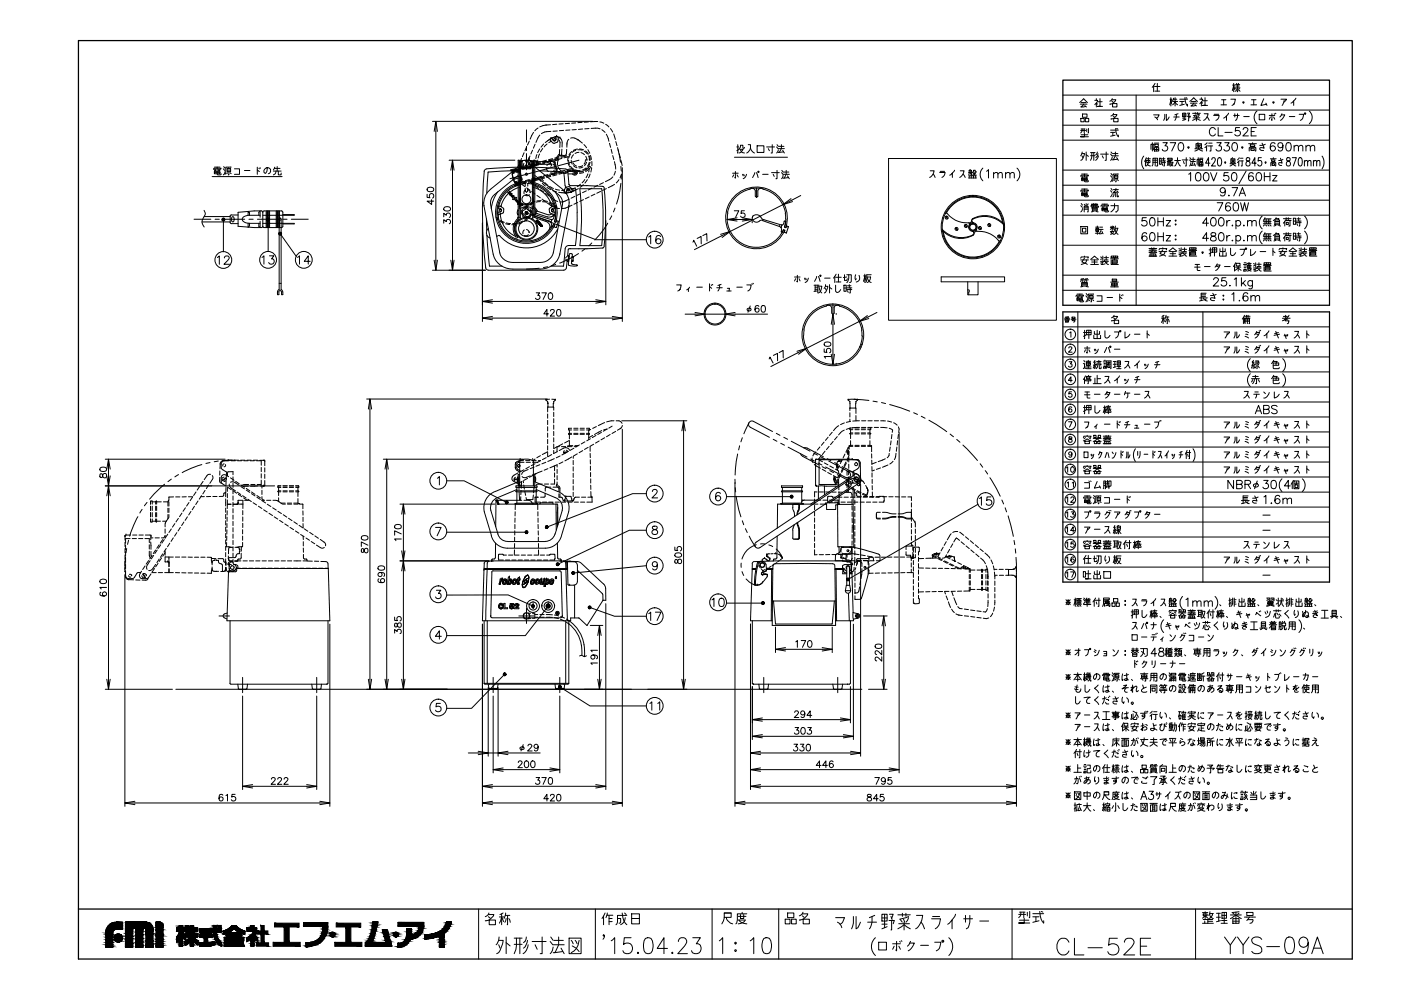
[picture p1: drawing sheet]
<svg xmlns="http://www.w3.org/2000/svg" width="420mm" height="297mm" viewBox="0 0 420 297" stroke-linecap="round" stroke-linejoin="round" font-family="sans-serif">
<path d="M23.5 12.2h382v275.3h-382zM318.8 24h79.9v67.5h-79.9zM318.8 93.5h79.9v81h-79.9zM23.5 272.5h382" fill="none" stroke="#000" stroke-width=".38"/>
<g fill="none" stroke="#000" stroke-width=".3">
<path d="M129.7 36.4h48M130.2 39.4l.5-3 .5 3M130.7 36.4v44.6M157.9 38.9v3.7M160 39.7l-1 2M161.4 38.4l-1 .8M163.7 37.5h.1M163.8 37.5l-1.9 .5M165.1 37.4l-1.3 .1M165.2 39.4a4 4 0 0 0-2.8 .7M167 37.2l-1.3 .2M167.1 39.3h-1.3"/>
<path d="M168.9 37.1l-1.3 .1M169 39.1l-1.2 .1M170.8 37l-1.3 .1M170.9 39h-1.2M172.7 36.8l-1.3 .1M172.8 38.8l-1.2 .1M174.6 36.7l-1.3 .1M174.7 38.7l-1.2 .1M176.5 36.5l-1.3 .1M176.6 38.5l-1.2 .1M177.3 38.5l1.9-.1 .7 .2M178.4 36.4h.9"/>
<path d="M178.4 36.4l-1.3 .1M179.9 36.5l1.2 .4M180.5 38.9l1 .8M181.6 37.3l1 .8M183.1 38.5l.7 1.1M318.8 28.5h79.9M318.8 33h79.9M318.8 37.5h79.9M323.8 30.7l1.2-1.1 1.1 1.1M324 31.2h2M324.1 39.1h1.5M324.1 35.5h1v1h-1z"/>
<path d="M324.2 38.7h1.2M324.3 30.7h1.4M324.5 38.7v.5l-.4 .6M324.6 34.2h1.4v1h-1.4zM325 31.2l-.9 .9 1.5-.2M325.1 38.7v1.1M325.3 31.6l.5 .5M325.5 35.5h1v1h-1zM325.9 38.7v.8M326.4 38.5l-.1 1.3M328.3 30.1h.8v.3l-.8 1M328.8 29.6v.5"/>
<path d="M329.1 31.2l-.3-.3v1.2M329.3 30.5h1.2M329.9 29.6v2.3h-.8h1.6M333.1 39.7h1.3M333.1 39h2.3M333.1 35.7h.2M333.4 29.9h1.2a2 2 0 0 1-1.8 1.3M333.4 30.3l.5 .4M333.6 29.6l-.8 .7M333.7 31h1.3v1.1h-1.3zM333.7 39.7v1M333.8 34.3h1.2a2.02 2.02 0 0 1-1.7 1.4"/>
<path d="M333.8 34.8l.4 .3M334 34l-.2 .3-.7 .5M334 35.5h1.3v1h-1.3zM334.6 38.5a3.5 3.5 0 0 0 .8 2.5v-.5M334.9 38.5l.3 .2M340.7 28.5v63M346 34.4h1.6l-.4 .8-.4 .2M346 25.7l-.4 .5M346.2 25.9h1.7M346.3 35.1l.9 .8M346.4 27.3h1.4M346.4 25l-.4 .7v1.8"/>
<path d="M347.1 25v2.3M349.3 34.3v.9l-.3 .9M349.8 34.3v1.8l.3-.2 .5-.8M350.9 29.7h.5M351.1 29.3v2.5M351.4 31.1l-.3-1.4-.3 1.7M351.6 31.4l.8-1 .3 .7 .5 .3M351.6 30.4h1.6M351.9 29.7h1M352 29.4l-.4 .8M352 35.1h1.6M352.4 29.3v2.5"/>
<path d="M352.8 34.3v.8l-.5 1M353.3 34.1l-1 .3M353.8 30.4h1.4M353.8 29.7h2.3M354.5 30.4v1M354.7 33.9h.9v1h-.9zM354.7 35.4h.9M354.7 34.5h.9M355.1 33.9v2M355.2 31.3l-1.4 .3M355.3 29.3a3.7 3.7 0 0 0 .8 2.5v-.5M355.6 35.8l-.9 .3"/>
<path d="M355.7 29.3l.3 .1M356 34.9h1l-.2 .4M356.1 33.9h.7l-.3 .7M356.3 34.2l.3 .5M356.5 34.9l-.2 1.4M356.8 30.4l1.2-1.1 1.1 1.1M357 30.9h2M357.3 30.4h1.4M357.7 36.1l1.1-.6 1.2 .6M357.7 34h2.3M357.8 35.3h2M358 30.9l-.8 .9 1.4-.2"/>
<path d="M358.1 34.7l.4 .4M358.3 31.3l.5 .5M358.5 33.8v.4M358.7 34.6l.2 .5M358.8 35.1v1.2M359.1 33.8v.4M359.6 34.4l-.4 .7M359.6 34.3l-1.6 .3M359.8 29.7h.9v.4l-.9 1M360.3 29.3v.4M360.7 30.9l-.4-.3v1.2M360.8 30.2h1.3"/>
<path d="M361.1 34.1h1.2l-.7 1.5-.6 .5M361.4 29.3v2.3h-.7h1.4M362 35.1l.7 1M364 34.6h1.6a1.5 1.5 0 0 1-1 1.5M364.1 34.3h1.4M364.5 38.8a.92 .92 0 0 0-1.1-.6 .92 .92 0 0 0-.7 1 1.05 1.05 0 0 0 .3 1.3 1.05 1.05 0 0 0 1.4-.1l.1-.3M365.3 38.2v2.5h1.5M366.2 31.4h1.6M366.3 29.9h1.4M367 35.4l.8-.6v1.3M367 29.9v1.5M367.4 39.7h2.1"/>
<path d="M368.5 33.9l-.7 .9M369.1 29.7h1.4l-.4 1.4M369.6 25.5h.8M370 31.3l.1-.2-.6 .5M370 25v2.5M370 34.6h1.6M370.3 26.9l-.3-1.4-.4 1.6M370.3 34.1v1M370.4 26.3h1.5M370.5 25.4h1.3M370.6 25.8h1.1M370.6 26.6l.2 .2"/>
<path d="M370.8 27l-.4 .4M370.8 25l.2 .4M371.1 34.1a1.78 1.78 0 0 1-.6 2M371.2 25.4l-.2 2.1M371.5 27l.4 .4M371.5 25l-.3 .4M371.7 26.6l-.2 .2M371.8 38.2h-1.2l-.2 1.1a.89 .89 0 0 1 1.4 0 .89 .89 0 0 1-.2 1.4 .89 .89 0 0 1-1.3-.4M372.8 38.8l.3-.4 .7-.2 .5 .8-1.6 1.7h1.7M373 34.9h1.6M375.1 31.4h1.7M375.2 39.4h1"/>
<path d="M375.3 29.9h1.4M376 29.9v1.5M376.8 38.2h-1.6v2.5h1.6M377 33.3a2.54 2.54 0 0 0 0 3.8M377.6 34.3h1.7v1.6h-1.7zM379 29.6l-.9 2 1.7-.3M379.6 30.9l.4 .7M380.6 34.6h1.7M381 35.1l-.4 .6M381.5 34.1v2l-.2-.2M382 35.1l.3 .6M382.1 34.1l.2 .2"/>
<path d="M382.5 33.9l.1 .2M383.8 35.1l.5-.7h1l-.7 1.2-.6 .5M384.2 29.7h1.6l-.7 .9M384.5 34.1l-.2 .3M385.1 30.1l-.6 1.5M386.7 34.9h1.6M387.2 30.9l.8-.7v1.4M388.6 29.4l-.6 .8M389.6 34.3h1.4a1.67 1.67 0 0 1-1 1.8M392.7 33.3a2.54 2.54 0 0 1 0 3.8M63.6 52.9h21M64 50.8l.2-.4h2.1l-.1 .4"/>
<path d="M64.3 51.4h1.7v.7h-1.7zM64.3 51.7h1.7M64.3 51.1h.5M64.3 50.8h.5M64.3 50.1h1.7M65.1 51.4l.2 1h.9l.1-.3M65.1 50.1v1M65.5 51.1h.5M65.5 50.8h.5M67 50.6l.4 .5M67.1 49.9l.4 .5M67.5 51.4l-.1 .6-.4 .4"/>
<path d="M68.1 50.5h1.1v.9h-1.1zM68.1 51h1.1M68.3 51.8l-.3 .3M68.6 50.3l-.2 .2M68.7 51.4v1h-.3M69 51.8l.3 .3M69.3 50.1h-1.6v1.6l-.2 .6M70.3 50.6h1.5v1.7h-1.5M73.3 51.1h1.7M77.2 50.9l.6 .5M77.2 50.1v2.2M77.6 50.4l.2 .2"/>
<path d="M78 50.3l.1 .1M80.1 50.3a1.44 1.44 0 0 1-.6 1.7 1.02 1.02 0 0 1 .1-1.6 1.02 1.02 0 0 1 1.5 .4l-.1 1-.5 .3M82 51.3h2.3M82.3 50.5l-.3 .4M82.4 50.1l-.1 .4h1.7M82.8 51.3l-.3 .8-.5 .3M83.1 49.9v1.4M83.5 51.3v1.1h.8v-.5M128.1 58.2v1l.8 .1a.72 .72 0 0 1 0-1.1 .72 .72 0 0 1 1.1 .1 .72 .72 0 0 1-.3 1.1M128.2 56.4a1.01 1.01 0 0 1 1.2-.4 1.01 1.01 0 0 1 .6 1.2l-.8 .3a.85 .85 0 0 1-1.1-.8zM129.4 59.8v1.5l-1.3-1h2M134.7 48h19.7"/>
<path d="M135.2 51l.5-3 .5 3M135.7 48v33M145.9 50.6l-.5 .3a124.1 124.1 0 0 0 .3 29.6l.7 .5h22.7M149.3 57.5a10.6 10.6 0 0 0-2 5M152.3 57.8l.5-.3 .1 .1zM152.7 58l.3-.1zM152.7 57.8l.4 .2-.3 .2-.2-.2zM152.8 57.6h.1M152.9 58.3l.6-.3-.1 .5zM153 58.4h-.1M153.1 58.3h.3l-.3 .2zM153.3 58.7l.3-.2 .2 .2-.3 .2z"/>
<path d="M153.5 58.6l.2 .1-.2 .1zM153.6 59.1l.6-.3-.5 .4zM153.7 59.6l.5-.4h.7l-.5 .5-.5 .1zM153.7 51.6l.1 .1M153.8 51.7v.3M153.8 51.7l1.7-.4 .5 .3 .2 .7M153.8 51.3l-.1-.1a4.8 4.8 0 0 0 1.1 4M153.9 51.2l-7.5 .4-.4 6.3M154 51v.1M154.1 51h.1M154.2 51.2h.1M154.3 51.8l-.7 .2 .1 .7 .6 1.8 .7-.1"/>
<path d="M154.3 59.4h.2l-.3 .2zM154.5 54.5v.2M154.5 60l.3-.2 .3 .2h-.4l.1 .2h-.1zM154.5 54.7l.1 .2M154.6 51h.1M154.6 54.9l.4 .2 .7-.2M154.7 51l-.7 .2-.3 .4M154.7 50.5l-1.5 .4v.3l1.6-.4M154.9 50.9l-.7 .3M154.9 50.9v.1M154.9 51.7l.8-.2 .5 1.2 .2 1.2-.8 .3M155.1 50.9l-1.3 .2h.4"/>
<path d="M155.1 55.2v.1M155.1 50.9h-.3M155.1 50.9h.1M155.2 55.2h.1M155.2 50.1l-9.3 .5M155.3 55.2a8.9 8.9 0 0 0-4.1 14.4 8.9 8.9 0 0 0 14.8-2.3M155.3 54.8a9.2 9.2 0 0 0-4.4 15 9.2 9.2 0 0 0 15.5-2.4M155.4 55.6a8.5 8.5 0 0 0-5.6 5.2M155.4 53.4l-1.8 .6M155.4 56.3a7.9 7.9 0 0 0-5.2 5.6M155.4 52.6l-7.1 5.7a3.2 3.2 0 0 0-1.2 3.1l2.8 14.4a3.9 3.9 0 0 0 3.9 2.9h8.2a4 4 0 0 0 3.9-2.9l2.8-14.4a3.1 3.1 0 0 0-1.2-3.1l-7.1-5.7M155.4 50.1l-8.3 6.6a5.3 5.3 0 0 0-2 5"/>
<path d="M155.4 51.5h.1M155.6 49.3l-.5 1.1M155.7 49.5h.1M155.7 49.5v.1M155.7 48.2l.1 .3M155.7 48.9h.1M155.7 48.8h.1M155.7 48.4v.2M155.9 48.4v13.5M155.9 48.6v1.3M155.9 59.7h.1M155.9 59.3l-.1 .4"/>
<path d="M155.9 54.8h-.2M155.9 55.1h-.2M155.9 55.4l-.2 .1M155.9 51.1h-.2M155.9 53.3h-.2M155.9 56.1l-.2 .1M155.9 50l-.2 .1M155.9 55h.1M155.9 55l-1.5 .5 .1 .2 1.5-.4M156 48.2l-.2 .2M156 48.3l1.6-.3 2.2 .3M156 50.6h.1"/>
<path d="M156 50.6v-.1v.1M156 55h-.1M156 50.6v.1M156 50.9l-2.3 .7M156.1 54.1h.1M156.2 54.8l-1.3 .5 .4-.3M156.2 48.4l-.3 .3M156.2 54.8l-.4 .1M156.2 54.8h.1M156.3 54.7l-.1 .1M156.3 50.4v.2M156.3 50.1h-.2"/>
<path d="M156.4 48.4h.2M156.4 48.4v1.7l.4 .5 2.5-.1 .1-2.1M156.4 48.4h-.2l-.1 1v11l.2 .5 .4 .2M156.4 53l.1 1-2 .7M156.4 47.5l-.5 1.2M156.4 55.2l1 .7M156.5 50.5l-1.4 .4M156.5 50l-1.2 .3M156.6 50h.1M156.6 48.3v.1M156.6 50.3l-1.2 .3M156.7 50.3h-.1"/>
<path d="M156.7 48.1l-.1 .1v2.1l2.4 .1M156.7 48.1v.1M156.7 50.3l-.4 .3M156.8 50.2l.8 .1M156.9 49.6v.1M156.9 54.3l-2.3 .6M156.9 50.1l.7 .1-.7 .2M156.9 49.8v.3M156.9 50.1l-.1 .1M157.1 49l-.2 .7M157.2 45.8l-.5 1.2M157.5 57.2h.1"/>
<path d="M157.5 57.2l.4 .4 .4-.4M157.5 55v.8M157.5 56.4v.8M157.6 55l-1.5 .2M157.6 56.9a.91 .91 0 0 0-.4 1.2M157.6 54.4l-1.2 .3M157.8 54.5l-1.3 .4M157.8 50.1h1.3M157.8 54.8l-1.2 .4M157.8 50.4l-1.2 .3M157.9 50.1h-1.3M157.9 43.9v1.2"/>
<path d="M157.9 46v4.9M157.9 44l-.5 1.2M157.9 56.3l1 .7M158 54.5h-.9M158.2 48.5l-.6 1.2M158.2 55l1.5 .2M158.2 56.8a.88 .88 0 0 1 .8 1M158.3 57.2h.1M158.3 55v.8M158.3 56.4v.8M158.3 48.3l-.7 .2M158.4 49.5l-1.3 .3"/>
<path d="M158.4 48l.1 1.5M158.4 48.2h-.1M158.4 50.1l-1.2 .2M158.4 48.2h.7M158.4 49.8l-1.2 .3M158.6 49.8v.2M158.7 47.3v.8M158.7 47.3v.7M158.7 42.3l-.5 1.2M158.7 48.7l.1 .7-.1-.7M158.8 58.3l-.7 .4-.5-.1M158.8 53.8l-1.2 .4"/>
<path d="M158.8 49.7l.1 .2M158.9 49.7v.2M158.9 50.1l.1 .1-.8 .1M158.9 54.5l1.1 .8M158.9 50v.1M158.9 50.1l-.7 .1M158.9 54.5l.6 .1v.4M158.9 46.8l-.5 1.1M159 57.8h.1M159 48.2h-2.3M159 48.1l.2 .1v2l-.2 .2M159 48.1v.1"/>
<path d="M159.2 48.3h.1M159.2 48.4h.2M159.2 48.4h.1M159.4 50.1h.2M159.4 48.4h.2l.1 1v11a1.7 1.7 0 0 1-1.8 .9l-1.2-.2M159.4 53.9l-1.2 .3M159.5 57.4l1 .8M159.5 55h.1M159.6 48.4l.3 .3M159.6 55h.1M159.6 54.1l-1.2 .3M159.6 54.6l.5 .1"/>
<path d="M159.7 54.3l-1.3 .4M159.7 45l-.5 1.2M159.7 49.9l-1.2 .4M159.7 48.2h1.2v1.3M159.8 48.2l.1 .2M159.8 54.3h.1M159.8 50.1h.2M159.9 56.1l.2 .1M159.9 55.4l.2 .1M159.9 53.3h.2M159.9 55.1h.2M159.9 59.3v.4"/>
<path d="M159.9 48.7v11.7a.99 .99 0 0 1-.9 1M159.9 48.9h.1M159.9 51.1l.2 .1M159.9 48.9v.7M159.9 49.4h.1M159.9 48.9v.8M160 49.9l-.1 .2M160 48.4v.6M160 49.5v.4M160 59.7v2.2M160 48.6h.1M160 49.9h.1"/>
<path d="M160 48.5l-.1 .1M160 49.9l-.1 .1M160 48.9h.1M160 48.8h.1M160.1 48h.3v17.1h-.3zM160.1 53.7v.2M160.1 54.2v.1M160.1 53.8l.2 .1M160.2 49.5l-1.2 .4M160.2 49l-1.2 .4M160.3 53.7h.4h-.4M160.3 49.3l-1.2 .3"/>
<path d="M160.4 56.3a7.9 7.9 0 0 1 5.1 5.6M160.4 53.4l1.7 .6M160.4 54.8a9.2 9.2 0 0 1 6.3 11.8M160.4 55.5a8.5 8.5 0 0 1 5.5 5.3M160.4 50.1l8.3 6.6a5.4 5.4 0 0 1 2 4.1M160.4 55.2a8.9 8.9 0 0 1 5.9 11.3l.4 .1 .2-.5 .5 .2-.6 1.9-.6-.2 .2-.6M160.5 49.2v.3M160.5 43.2l-.5 1.2M160.5 50.1l9 .5M160.5 55.7l1 .8M160.6 48.2l-.1 .8M160.6 53.4l-1.2 .3"/>
<path d="M160.7 49.2v.2M160.8 53.5l.3 .1M160.9 49.4l-2 .6M160.9 48.4h4.2M160.9 49.2h4.5M161 46.3l-.3 1.3M161 58.6l1 .7M161.1 49.1v.2M161.3 53.4l-1.3 .3M161.3 48l-.2 .8M161.4 53.6l-1.2 .3M161.5 53.9l-1.2 .3"/>
<path d="M161.5 53.4l.1 .1M161.5 49.4l-1.2 .4M161.7 53.8l.1 .1M161.7 53.3l.1 .2M161.8 53.8l.4 .6M161.8 46.2l-.4 1.1M161.8 51.2l7.1 .4M161.9 44.6l-.7 1.1M161.9 40.5l-1.2 2.2M162 48.5l-1.2 .4M162.1 56.9l1 .7M162.1 49l-1.2 .4"/>
<path d="M162.1 48.8l-1.2 .4M162.2 53.1l.1 .3M162.5 52.8l-1.3 .4M162.5 53.6l.5 .6M162.5 59.7l1.1 .7M162.6 54.9l1 .9M162.8 44.5l-.7 1.1M163.1 43.2l-.9 .9M163.1 52.9l-1.2 .3M163.3 53.1l-1.3 .3M163.4 53.4l-1.3 .3M163.4 54.7l.9 .9"/>
<path d="M163.4 49l-1.2 .2M163.6 58l1 .7M163.8 50.3l.3 .8 .4 .3M163.9 48.6l-1.2 .3M163.9 48l-1.2 .4M164 48.8l1.6-.4a2.61 2.61 0 0 1 .9 3.3l-1.6 .5M164 48.3l-1.2 .4M164 56.2l1.1 .6M164.1 43.2l-.9 .8M164.3 52.3l-1.2 .4M164.6 41.9l-1.1 .8M164.6 41.9h.1"/>
<path d="M164.8 55.9l1.2 .6M165 41.7l.3 .6M165 52.4l-1.3 .4M165.1 49l-.7 .2-.4 .4M165.1 59.1l2.1 1.3M165.1 52.6l-1.2 .3M165.2 52.9l-1.3 .3M165.2 41.5h.1M165.2 41.5l-.5 .4M165.3 42.3h.1M165.3 48.2l.7 .1 .4 .4M165.3 48.2l-.2 .7 .4 .6-.3 .3"/>
<path d="M165.3 48.2l-.8 .2M165.3 42.3l-.7 .5M165.3 48.1l-1.1 .4M165.5 41.4l-.3 .1M165.7 52.2v.1M165.7 52.3h-.4M165.7 57.1l1.2 .4M165.7 47.6l-1.2 .3M165.8 49.2l.6 .7v.4M165.8 47.9l-1.2 .2M166 41.9l.1 .2h.4M166.1 41.6l.5 .1 .1 .2"/>
<path d="M166.3 50.9l-.4 .5-.8 .2M166.4 52.1l-.7 .2M166.4 48.7h.1M166.4 48.7l.3 .8M166.5 57.5a10.6 10.6 0 0 1 1.9 5l2-.4M166.6 56.7l1.2 .3M166.7 41l.1 .7-.3 .5h-.4l-.6-.8M166.7 41l-1.2 .4M166.7 47.6l-.8 .4M166.9 51.6l.9-.2 .6 .3M166.9 40.9h.1M166.9 40.9h.3"/>
<path d="M166.9 50.1l.1 .9M166.9 40.9l-1.7 .6M166.9 40.9l-.2 .1M166.9 52.1l-1.2 .3M167 51h.1M167 51a.97 .97 0 0 1-.7 1l-.7 .3M167 52.4l-1.2 .3M167.2 47.5l-.3 .5-.8 .3M167.2 40.9l.1 .1M167.3 41l.1 .6-.2 1-1 .4-.9-.7M167.3 47.4l-.1 .5 .2 .1M167.3 41.1l.6 .2"/>
<path d="M167.4 50v.1a1.32 1.32 0 0 0 1.2 1.2l.9-.3M167.4 41.8l.3 .3 .3 .7-.1 1.4M167.4 48l-.2 1.4M167.5 57.6l1.8 .2M167.6 47l-1.2 .4M167.7 47.3l-1.3 .4M167.8 46.2l.1 .3M167.8 46.2l-.9 1M167.8 44.8v1.4M167.8 51.8l-.8 .1M167.9 41.3l.3 .3a2.7 2.7 0 0 1 .4 2.5M167.9 41.3h.1"/>
<path d="M167.9 46.5l-.5 .6M168.2 46.9l1.5-.4 .1 .3-1.5 .4M168.3 46.5l.7 .1M168.4 46.5h-.5M168.4 46.5h.1M168.4 57.1h.8M168.5 47.5l-1.1 .5M168.5 44.7l-.1 1.8M168.8 51.6l-1.2 .3M168.9 51.9l-1.3 .3M168.9 51.6l.2 .3M169 46.6v.1"/>
<path d="M169 51.8l.1 .1M169.1 51.9h.1M169.1 51.9l.3 3.7M169.2 57.1h.1M169.3 57.8l.3 .1M169.5 55.6a1.08 1.08 0 0 0 1.1 1h2M169.6 50.6l.5 .3 .2 .5M169.6 57.9h.1M169.9 57.8l-.3 .1M170 44.8l-.3 1.7M170 43.4h.1M170 42.9v1.2"/>
<path d="M170 42.9h.1M170.3 51.4l.3 3.9M170.3 51.5l-.6 .5-.6-.1M170.3 51.3h2l.4 .4-.4 .4h-1.9M170.3 51.5h.1M170.4 47l-.1 1.3M170.4 49l.6 1.1M170.5 46.9l-1.4 .4M170.5 48l.3 1.3M170.6 41.8l-.6 1.1M170.7 59.7a3.9 3.9 0 0 1-2.8 .8M170.7 55.3l.4 .3 9.8 .3"/>
<path d="M170.9 51l.1 .3-1.5 .4M170.9 51h.1M170.9 51l-1.5 .4M171 51l2.1 .5M171 51l.1 .4 2.1 .5M171.1 57.6l-.3-.6-.4-.4-.4 .3-.1 .9M171.1 57.6h.3l-1.8 .3M171.1 46.2l-.6 1.1M171.1 49.8l1 .9M171.1 57.6l-1.2 .2M171.1 41.4a3.5 3.5 0 0 1 2.7 .9l.9 .6M171.3 48l.3 1.2"/>
<path d="M171.4 57.6h.1M171.4 45.4l-.8 1.1M171.4 50.6l1.1 .6M171.4 50.6l-1.3 .3M171.5 56.7h.1M171.5 56.7l-.8-.8-.9 .2-.6 1 .1 .7M171.5 56.7l.1 .7M171.6 57.4l-.2 .2M171.7 51.3a.78 .78 0 0 1 1.1-.2 .78 .78 0 0 1 0 1.2 .78 .78 0 0 1-1.1-.2M171.9 48.9l1 .9M172 46.4l-.6 1M172 49.7l1 .6"/>
<path d="M172 57.2h.1M172 57.2l-.4 .2M172.1 51.3a.49 .49 0 0 1 .6 .1 .49 .49 0 0 1 0 .7 .49 .49 0 0 1-.6 0M172.4 58.9l-1.1 .5M172.5 56.3l-1 .4M172.6 56.6l.5 7.1M172.7 45.1l-1.1 .6M172.7 51l1.3 .1M173.2 44.7l-1.3 .4M173.3 44.9l1.3 .2M173.5 56.5l-1.5 .7M173.6 45.6l-1.1 .4"/>
<path d="M173.6 48l-20.7 5.6M173.8 44.6l1.2 .3M173.9 56.5a72.1 72.1 0 0 1 0 17.1M173.9 56.6h6.6M174.1 55.2l-1 .7M174.1 58.1l-1.1 .5M174.2 45.7l1.1 .7M174.4 51.3l-1.2 .1M174.7 49.6l-1.2 .4M174.8 50.1l-1.2 .2M174.9 55.3l-.9 .8M174.9 51.4l-1.2 .2"/>
<path d="M175 59.8l-1.2 .6M175 51.7l-1.2 .3M175.1 43.3l.8 1M175.2 45.3l1 .9M175.4 53.8l-.8 1M175.6 47.9l-.4 1.3M175.6 45.3l.9 .9M175.6 51.4l1.2-1-.3 1.1M175.7 46.8l.3 1.2M175.8 50.3l-1.2 .7M175.8 57.2l-1.1 .6M175.9 48.6l-.6 1.1"/>
<path d="M176 48h.1M176.1 50.3l-1.1 .8M176.2 53.9l-.8 1M176.3 44.8l.6 1.1M176.3 52.1l-.5 1.2M176.5 46.8l.3 1.2M176.7 59l-1.2 .6M176.7 48.7l-.5 1.1M176.8 46.8l.2 1.2M176.8 48h.1M177 52.2l-.5 1.1M177 48.7l-.5 1.1"/>
<path d="M177.1 46.6l.3 1.2M177.2 50.4l-.5-.6-1.2 1.3M177.4 50.3l-.2 1.3M177.5 48.4v1.3M177.5 56.4l-1.1 .6M178.4 58.2l-1.1 .5M179.3 55.6l-1.2 .5M180.1 57.4l-1.1 .5M180.4 56.5l.5 9.2-.5 7.9M180.9 55.9l.3 .5M181 54.8l-1.2 .5M181.2 56.4l.4 9.3-.4 8"/>
<path d="M181.8 40.2l.8 2.1M181.8 56.5l-1.1 .6M182.8 42.9l.3 1.3M183.3 44.8l.3 1.2M183.8 46.6l.3 1.3M183.8 53l-.5 .5-1.7 1M184.1 40.1l.5 1.7M184.3 48.4l.3 2.3M184.3 55.3l-1.9 1M184.6 51.3l-.5 1.2M184.7 42.4l.3 1.3M185.2 44.3l.3 1.2"/>
<path d="M185.4 44.9l.7 3.7M185.6 53.9l-.8 .9M185.7 46.1l.3 1.2M186.2 47.9l.4 1.7M186.2 55l-.8 4.3-.5 1.8M186.2 49.9l.1 1.3M186.3 52.4v1.3M186.4 52.2l-.4 1.1M186.6 50.3l-.1 1.2M186.6 51.2v45.2M219.7 51.9h1.7M220 52.4l-.3 .7"/>
<path d="M220.2 47.1h16M220.5 51.4v2l-.1-.2M221 44h.5M221.1 52.4l.3 .7M221.3 43.4l-.2 2.5M221.5 44.7l-.5 .5M221.8 44.8h1.1l-.8 .9-.5 .2M222.1 44.9l.3 .7 .9 .3M222.7 52.3l.2 .4M223 52.3l.2 .4M223.3 44.2l-.2 .3h-.2l-.1-1h-.7v.5l-.5 .6M223.9 52.3l-.4 .8-.6 .5"/>
<path d="M224.4 43.4h.7a2.2 2.2 0 0 1-1.2 2.5M224.9 56.7a8.9 8.9 0 0 0-6.9 9.1M224.9 56.7a5.4 5.4 0 0 1 4 0M225.1 44.4l.5 1 .7 .5M225.7 56.5l.7 .4 .1 1.9 .4 .4M226.4 51.7l-.7 1.5M226.9 51.7l.5 1.5M226.9 56.4v2.8M227.1 43.7h2v2h-2zM228.1 56.5l-.7 .4-.1 1.9-.4 .4M228.7 52.3h1.7M228.9 56.7a8.9 8.9 0 0 1 6.4 11.4l.3-1.7"/>
<path d="M229.9 44h2.4M230.4 44.5l.3 .7M231.4 51.7h2.3M231.6 43.4v2.5h-.3M231.9 52.3l.3 .6M232.9 44l.4 .5M233 51.1v2.5h-.3M233 43.4l.4 .5M233.4 44.9l-.5 1M233.4 44.5h1.8M233.5 43.9h1.6M234.3 43.4v1.1l-.6 1.2"/>
<path d="M234.4 51.7l.5 .6h1.8M234.5 51.1l.4 .5M234.7 45.1l.5 .8M234.9 52.5l-.5 1.1M235 45.5l-1.6 .2M235 51.6h1.6M235.8 51.1v1.2l-.7 1.1M236.2 52.7l.5 .9M236.5 53.2l-1.6 .2M237.2 59.5l-2.4 1.9 2.9-1M240.1 58.6l-31.8 16.2M266.5 47.5h50.3v48.5h-50.3z"/>
<path d="M279 51.2h1.1l-.3 1-1 1M279.8 52.2l.6 1M281.8 51.7h1.6a1.67 1.67 0 0 1-.9 1.5M282 51.4h1.3M284.8 52.5l.8-.6v1.3M286.3 51l-.7 .9M288 51.2h1.1l-.3 1-1 1M288.8 52.2l.7 1M290.5 52.5l.1-1.4h.8v1.4h-.2M290.5 53.4h2.3M290.6 53.4v-.7h2v.7M290.9 51.3l.1 .2"/>
<path d="M291 50.9l-.4 .2M291 51.7v.5M291.3 52.7v.7M291.5 51.6l-1 .1M291.8 51.8h.8l-1 .7M292 51.9l.2 .4 .6 .2M292 52.7v.7M292.8 51.4l-.2 .2-.1-.6h-.5l-.4 .7M294.8 50.4a2.63 2.63 0 0 0 0 3.8M295.9 51.3l.5-.4v2.5M298 52.2l.6-.5 .6 .1 .1 1.6M298 51.7v1.7"/>
<path d="M299.3 52.2l.6-.5 .6 .1 .1 1.6M301.6 52.2l.6-.5 .6 .1 .1 1.6M301.6 51.7v1.7M302.9 52.2l.6-.5 .6 .1 .1 1.6M305 50.4a2.54 2.54 0 0 1 0 3.8M318.8 42h79.9M318.8 51h79.9M318.8 55.5h79.9M324.1 57.3l.1-.3h2.2l-.2 .3M324.1 52.8l.1-.3h2.2l-.2 .3M324.2 40.4h2M324.4 58h1.7v.6h-1.7z"/>
<path d="M324.4 53.5h1.7v.7h-1.7zM324.4 58.3h1.7M324.4 57.7h.5M324.4 57.3h.5M324.4 56.7h1.7M324.4 53.8h1.7M324.4 53.2h.5M324.4 52.8h.5M324.4 52.2h1.7M324.5 46h.7a2.25 2.25 0 0 1-1.1 2.1M324.5 46.7l.2 .5M324.6 45.6l-.5 1.1"/>
<path d="M325.2 40v1h-1.1h2.3M325.2 58l.2 1h.8l.2-.4M325.2 53.5l.2 1h.8l.2-.3M325.2 52.2v1M325.2 56.7v1M325.6 57.7h.5M325.6 57.3h.5M325.6 53.2h.5M325.6 52.8h.5M325.7 45.6v2.5M325.7 46.4l.7 .5M327.1 46.7h1.3"/>
<path d="M327.1 45.7h1.3M327.4 45.7l-.1 1.7-.2 .7M328 45.7v2.4M329.1 45.6l-.5 .8M329.3 46l-.3 .9-.4 .3M329.4 46.7l-.3 .9-.5 .5M330.1 46.2h2.3M330.6 46.7l.3 .7M331.8 45.6v2.5h-.4M333.1 57.2l.4 .5M333.1 52.7l.4 .5M333.1 46.2l.4 .5"/>
<path d="M333.2 56.5l.4 .5M333.2 52l.4 .5M333.2 45.6l.4 .4M333.6 58l-.5 1M333.6 53.5l-.5 1M333.6 47l-.5 1.1M333.6 46.7h1.8M333.7 46h1.6M333.9 56.8h1.5M334.1 57.8v.6l-.4 .6M334.2 52.5h1v1h-1zM334.2 53h1"/>
<path d="M334.3 53.8l-.2 .4M334.4 40.5l-1.3 .3M334.5 45.6v1.1l-.7 1.2M334.6 57.8v1.2M334.7 56.5a1.15 1.15 0 0 1-.8 1.2l1.3-.2M334.7 52.3l-.2 .2M334.7 53.5v1h-.2M334.9 47.2l.5 .9M335 57.2l.4 .5M335.1 57.8v1.1l.3 .1v-.3M335.1 53.8l.3 .4M335.1 47.7l-1.5 .2"/>
<path d="M335.4 52.2h-1.6v1.5l-.2 .6M343 46.8a3.1 3.1 0 0 0 0 3.8M343.5 47.9l-.2 .5M343.8 47.3l-.3 .6v1.9M343.8 47.6h1.2M343.9 48.1h1v.6h-1zM344 49.1l.4 .4 .6 .3M344.4 47.3a2.43 2.43 0 0 1-.6 2.5M345.2 44.8v-1.6h.8v1.6h-.2M345.5 49.8l.3-.5v-1.9h1.4v2.4h-.4M345.6 42.8v2.5M345.8 48h1.4"/>
<path d="M345.8 48.7h1.4M346.2 44.3h1.3v1h-1.3zM346.2 42.9h1.3M346.2 44.8h1.3M346.4 43.2h1v.7h-1zM346.4 47.4v2.4M346.9 44.3v1M347.8 47.4h.5v1.8h-.5zM347.8 48.3h.5M348.4 48.7h1.1M348.4 48.2h1.1M348.6 47.6h.8"/>
<path d="M348.6 49.1l.1 .5M348.8 42.8h1.3l-.7 .9a.82 .82 0 0 1 .6 1.3 .82 .82 0 0 1-1.4-.2M348.9 47.3v.9M349.2 48.2v1.6h-.2M350 48.4h1.1M350.3 47.4h1.2v.7h-1.2zM350.3 48.8h.6M350.3 49.1h.6M350.3 48.4v1.1M350.3 47.7h1.2M350.9 48.4v1.4M350.9 49.4l-.9 .1"/>
<path d="M350.9 42.8h1.7l-1.2 2.5M351 48.6h.8l-.3 .8-.5 .4M351.1 48.7l.7 1.1M352.3 48.1h1.7M353.1 48.1l.3 .8 .6 .9M353.1 47.3a2.98 2.98 0 0 1-.8 2.5M353.7 42.9a.86 .86 0 0 1 1.2 .3 1.18 1.18 0 0 1 .1 1.4 1.18 1.18 0 0 1-1.3 .5 1.88 1.88 0 0 1 0-2.2zM354.5 47.9h1.8M354.9 48.4l.3 .7M355.8 47.3v2.5h-.3M356.5 52.2l.6-.5v2.5M356.8 47.9l.3 .5"/>
<path d="M356.9 47.3l.3 .5M357.2 48.7l-.4 1.1M357.2 48.4h1.3M357.2 47.8h1.2M357.8 47.3v1.1l-.5 1.2M358.1 48.9l.4 .9M358.3 49.4l-1.1 .2M358.3 44.6h2.4M358.7 44.6v-1.5h1.6v1.5M358.8 51.9a.84 .84 0 0 1 1.3 .3l.1 .6a1.09 1.09 0 0 1-.7 1.4h-.3a1.6 1.6 0 0 1-.4-2.3zM358.8 44.3l.7-.6 .7 .6M358.8 43.7h1.4"/>
<path d="M359 49.2v-1.4h.6l-.1 1.4M359 43.3l.2 .3M359.3 42.8l-.3 .3M359.4 47.3v2.5M359.5 44.6l1.2 .7M359.5 44.3a1.09 1.09 0 0 1-1.2 1M359.5 43.2v1.2M359.8 48.7h1v1.1h-1zM359.8 49.3h1M359.8 47.4h1M359.9 47.8h.8v.6h-.8zM360 43.3l-.2 .3"/>
<path d="M360.3 48.7v1.1M361.3 51.9a.8 .8 0 0 1 1.1 .3 1.26 1.26 0 0 1-.8 2 1.55 1.55 0 0 1-.3-2.3zM361.9 43.9v1.4M362 43.6l-.7 .7M362 42.8l-.7 .6M362.3 43.7h1.4M362.5 42.9h1M362.9 48.9h-1.3l.8-1.6v2.5M363 51.7l1 2.5 .9-2.5M363.2 43.7v1.6h-.4M363.4 47.9l.4-.6h.3l.4 .4-.3 .9-.9 1.2h1.3M364.9 42.8h1.4l-.8 .9a.84 .84 0 0 1 .6 1.4 .84 .84 0 0 1-1.4-.3"/>
<path d="M365.4 47.4l.4-.1a1.67 1.67 0 0 1 0 2.5h-.1a1.92 1.92 0 0 1-.3-2.4zM367.3 42.8h1.3l-.7 .9a.84 .84 0 0 1 .6 1.4 .84 .84 0 0 1-1.4-.3M367.5 57.1a.78 .78 0 0 1-1.1 .7 .78 .78 0 0 1-.3-1.2 .78 .78 0 0 1 1.3 0 1.3 1.3 0 0 1-.9 2.1l-.5-.3M368.3 51.7h-1.2l-.1 1.1a.89 .89 0 0 1 1.4-.1 .89 .89 0 0 1-.2 1.4 .89 .89 0 0 1-1.3-.3M368.5 58.5v.2zM368.9 49.1h1.7M369.1 49.1v-1.5h1.3v1.5M369.3 48.8l.5-.6 .4 .6M369.3 48.2h.9M369.4 47.8l.2 .3M369.5 56.2h1.7l-1.2 2.5M369.6 51.9a.8 .8 0 0 1 1.2 .3 1.26 1.26 0 0 1-.8 2 1.6 1.6 0 0 1-.4-2.3z"/>
<path d="M369.6 47.3l-.2 .3M369.8 49.1l.8 .7M369.8 48.7a1.02 1.02 0 0 1-.9 1.1M369.8 47.8v1.1M369.8 42.9a.86 .86 0 0 1 1.2 .3 1.18 1.18 0 0 1 .1 1.4 1.18 1.18 0 0 1-1.3 .5 1.88 1.88 0 0 1 0-2.2zM370.1 47.8l-.1 .3M371.5 48.4v1.4M371.6 58.7l1-2.5 .9 2.5M371.6 48.1l-.5 .6M371.6 47.3l-.5 .6M371.9 48.2h1M372 57.9h1.2"/>
<path d="M372 47.4h.8M372.5 48.2v1.6h-.2M373.7 51.3l-2.2 3.8M373.8 47.4v.7a.91 .91 0 0 1 1 .6 .91 .91 0 0 1-.3 1.1 .79 .79 0 0 1-.9-.9 .79 .79 0 0 1 1-.7l.1-.1a.54 .54 0 0 0-.2-.8zM374.5 43.1h2.3M374.6 45.3v-1h2v1h-.1M375 43.4h1.3v.5h-1.3zM375.1 44.6h1.1v.5h-1.1zM375.7 42.8v.3M375.8 52.1a.68 .68 0 0 0-.6-.4 .68 .68 0 0 0-.6 .5 1.46 1.46 0 0 0 .5 2 .76 .76 0 0 0 .8-.7 .76 .76 0 0 0-.6-.8 .76 .76 0 0 0-.9 .7M376.8 48.9h-1.4l.9-1.6v2.5M377 51.9a.8 .8 0 0 1 1.2 .3 1.26 1.26 0 0 1-.8 2 1.55 1.55 0 0 1-.4-2.3z"/>
<path d="M378.3 47.3h-.9l-.1 1a.73 .73 0 0 1 1.2 .6 .73 .73 0 0 1-1.2 .6l-.1-.2M378.5 42.9l.6 1.5-1.1-.1-.2 .5 .5 .3h.7M379.2 51.7v2.5M379.2 52.9h1.7M379.5 43.2l-1.7 .4M380.9 51.7v2.5M381 47.6h1.7M381.1 49.8v-1.1h1.5l-.1 1.1M381.4 47.9h.9v.5h-.9zM381.5 49.1h.7v.5h-.7zM381.7 52.6h1.3l-1.3 1.6h1.3M381.9 47.3v.3"/>
<path d="M382.4 43.1l-.1-.2a.86 .86 0 0 0-1.2 .3 1.46 1.46 0 0 0 .6 2.1 .79 .79 0 0 0 .8-.8 .79 .79 0 0 0-.7-.8 .79 .79 0 0 0-.9 .7M384 47.4l.5 1.5-.9-.2-.1 .5 .4 .4h.5M384.8 43.6a.76 .76 0 0 1-1.1 .6 .76 .76 0 0 1-.3-1.1 .76 .76 0 0 1 1.2 0 1.36 1.36 0 0 1-.8 2.2l-.5-.4M384.8 47.8l-1.3 .3M385.9 42.9a.86 .86 0 0 1 1.2 .3 1.29 1.29 0 0 1-.8 2.1 1.65 1.65 0 0 1-.4-2.4zM385.9 47.4v.7a.91 .91 0 0 1 1 .6 .91 .91 0 0 1-.3 1.1 .79 .79 0 0 1-.9-.9 .79 .79 0 0 1 1-.7l.1-.1a.54 .54 0 0 0-.2-.8zM387.5 47.3h1.3l-.9 2.5M388.1 44l.6-.4 .6 .1 .1 1.6M388.1 43.6v1.7M389.4 44l.6-.4 .6 .1 .1 1.6M389.6 47.4l.4-.1a1.76 1.76 0 0 1 0 2.5h-.1a1.92 1.92 0 0 1-.3-2.4zM391.2 48.6l.5-.5 .4 .1 .1 1.6"/>
<path d="M391.2 48.1v1.7M391.7 44l.5-.4 .6 .1 .2 1.6M391.7 43.6v1.7M392.2 48.6l.4-.5 .5 .1 .1 1.6M393 44l.6-.4 .6 .1 .1 1.6M393.9 48.6l.4-.5 .5 .1 .1 1.6M393.9 48.1v1.7M394.9 48.6l.4-.5 .5 .1v1.6M396.5 46.8a3.3 3.3 0 0 1 0 3.8M58.2 65.7h5M60.6 66.5h8.4M61.2 63l.3 1.3a2.62 2.62 0 0 0-.3 3.7"/>
<path d="M61.2 64.9h7.8M64.5 65.7h1.3M65.2 77.2l.6-.5v2.5M67 65.8v9.7M67 65.7h6.4M67.3 77.3l.5-.6 .7 .1 .2 .4-.3 .8-1.2 1.2h1.7M69 66.6l.4 .4h2M69 64.8v1.8M69.4 64.4l-.4 .4M69.4 64.4h2M69.5 65.1a.45 .45 0 0 1 .7 0 .45 .45 0 0 1 0 .6v.4a.38 .38 0 0 1-.5 .4 .38 .38 0 0 1-.2-.5zM74.4 64.5v-1.1l.4 .3v.8"/>
<path d="M74.4 66.9v1.2l.4-.4v-.8M74.7 65.7h1.2M74.8 64.5a1.67 1.67 0 0 0-2.1 1.4 2.17 2.17 0 0 0 2.1 1M74.8 64.5h3.2M74.8 66.9h3.2M77.2 65.7h6.4M77.6 64.5v-.9l.4-.4v1.9M78 66.3v1.9l-.4-.4v-.9M78.6 77.1l.5-.4v2.5M78.8 63.6l-.4-.4h-2.2l-4.8 .4v4.2l4.8 .4h2.2l.4-.4 .4 .4h5.2l.4-.4M78.8 63.6l.4-.4 5.4 .1 .2 .3v4.2M78.8 66.9h9.4v.2h-3.4"/>
<path d="M78.8 63.6v4.2M79.8 63.2v5M80 63.2v5M80.2 63.2v5M80.4 63.2v12.2M80.6 63.2v5M80.8 76.7h1.3l-.7 .9a.82 .82 0 0 1 .6 1.3 .82 .82 0 0 1-1.4-.2M80.8 63.2v5M82.8 63.2v5M83 63.2v5M83.2 63.2v5M83.4 63.2v5"/>
<path d="M83.6 63.2v5M83.7 65.7v21.1M83.8 63.2v5M84 70l4.8 6.8M84.3 65.7v21.1M84.8 64.3h3.4v.2h-9.4M84.8 65.7h1.3M87.4 65.7h5M89.2 77.1l.6-.4v2.5M93 78.3h-1.7l1.1-1.6v2.5M130.2 78l.5 3 .5-3M133.1 66.9v-1.1l.7 .6a.67 .67 0 0 1 1.1-.5 .67 .67 0 0 1-.2 1.2"/>
<path d="M133.1 65v-1.1l.7 .6a.67 .67 0 0 1 1.1-.5 .67 .67 0 0 1-.2 1.2M133.2 62.2l.8-.3a.91 .91 0 0 1 1.1 .6 1.06 1.06 0 0 1-1 .8 1.06 1.06 0 0 1-1-.8zM135.2 78l.5 3 .5-3M144.7 66.8v29.6M145.1 61.7h.1M145.1 61.7l2.8 14.5a5.9 5.9 0 0 0 5.9 4.5h8.2a5.9 5.9 0 0 0 5.9-4.5M145.9 65.5l.1 3.5M146 70.6l.8 9.1 3.8 .1M146 70.6l1 .7M146.5 68.4l-.5 .6v1.6M148.7 65.1l.8 .7M148.8 65.6l.5 .4"/>
<path d="M149.3 63.9v.3M149.3 63.9h.1M149.3 63.6v.3M149.3 64.2h.8M149.4 64.2v.7M149.4 62.4l-.1 1.2M149.4 62.4l.7 .1M149.4 62h.1M149.4 64.5h.1M149.5 65.1a8.5 8.5 0 0 0 13.9 5.1M149.5 64.9v.3M149.5 61.8l-.1 .5"/>
<path d="M149.5 61.8l.8 .1M149.7 61.1l-.1 .7M149.9 66.3l1.1 .6M149.9 60.8l-.1 .3M149.9 63.5l-.6 .1M150 64.2a8 8 0 0 0 4.7 6.7 4.2 4.2 0 0 1 .6-5.5v-.2h.4v-17.2h-.3v17.1M150.1 64.2h.1M150.1 62.5l.2 .2a.54 .54 0 0 1-.3 .9M150.1 66.1l1.1 .5M150.3 61.9h.1M150.3 61.9l.8 .6-.1 1.1-.9 .6M151.6 67.1l1.3 .2"/>
<path d="M151.8 66.8l1.3 .2M154.8 67.2l-1.3 .2M155 60.2h.3l.1 .1-.3 .3-.3-.3zM155 66.9l-1.3 .1M155 70.7h.1M155.1 60.3h.2l-.2 .2zM155.1 70.8l.2 .2-.7 .4M155.1 60.7l.4-.3-.2 .4 .5-.1-.5 .3zM155.3 61.2l.6-.4 .2 .3-.4 .2zM155.3 64.3h.1M155.3 64.3l.1 .1M155.3 63.1h.1"/>
<path d="M155.3 63.1l-.2 .6 .2 .6M155.4 63.1h-.1M155.4 64.4h.1M155.6 65.1v.4a4 4 0 0 0-.6 5.2M155.6 61.1h.3zM155.8 61.4l.4-.2 .2 .1-.2 .3-.2-.2 .2 .2zM155.8 61.8l-.1 .1M155.9 62.3l-.2 .2M155.9 60.4a.99 .99 0 0 0 .9 1M156 62.1l-.2 .1M156 65.3l-.1 .4M156.1 61.3l.1 .1z"/>
<path d="M156.1 62.8v2.5M156.2 61.1l-.2 1M156.3 64l.5 .4M156.6 61.5h.1M156.6 66.7l-1.2 .4M156.6 61.4l.1 .1zM156.7 61.4h.1M156.6 62.8l-.2 .5v.8M156.6 64.7l.4 .3 .7 .3M156.7 61.5h.1M156.7 61.4v.1M156.7 61.4h2.3"/>
<path d="M156.7 63.1l-.1 .7 1.4 1.2 .6-.2M156.8 66.3l-1.2 .4M157.2 62.7l.6-.2 1.4 1.2-.2 .6M157.2 62.2l-.5 .5M157.3 68.9l-.4 .5-.1 .7M157.3 64.9l.5 .4M157.6 62.8a1.06 1.06 0 0 0-1 .8 1.06 1.06 0 0 0 .5 1.1M157.9 63.8l20.8 8.1h15.2M157.9 68.8l.5 .3 .3 .6M158 62.1l.5 .5M158.2 65.7l-1.1 .7M158.2 65.3l-.9 .6"/>
<path d="M158.2 62.8a1.49 1.49 0 0 1 1.2 1.1l.4 .3M158.4 62.2l-1.3 .2M158.4 70.3l-.3 .3-.8-.1M158.4 61.5l-.8 .7M158.7 61.1l-1.1 .7M158.7 69.7h.1M158.9 62.5l.6 1.2M158.9 63l.6 .5M159 61.4h.1M159.1 64.8l-.4 .4M159.3 64.4l-.9 .8M159.6 62.4v.1"/>
<path d="M159.6 61.1l.1 1M159.7 62.3l.4 .3M159.7 62.8a2.39 2.39 0 0 0-3.7 0M159.7 62.1l.4 .3M159.7 64.1l.3 .2M159.8 62.8v2.9M159.9 61.8l.2 .1M160.1 64.7l-.7-.3-1.8 .6M160.1 64.2l-.1 .1M160.2 60.7l-1.2 .5M160.3 65.1l3.5 1.3M160.4 62.2l.6 .8"/>
<path d="M160.4 62.7l.3 .5M160.4 64.8l4.4 1.5 .5 .5v.7M160.4 64.4h.1M160.4 60.3l-1.2 .5M160.4 64.3l5 1.5M160.5 64.3h.1M160.7 63.7l-.2 .6M160.7 66.3l.5-.2zM160.7 63.2l.1 .2M160.8 63.4l.1 .5M160.8 63.9l3.4 1.1M160.9 66.3h.1"/>
<path d="M160.9 66.4l.4 .1M160.9 66.4h.1M161 66.3v.3l.4-.3M161 63l.1 .3M161 66.3l-.1 .1M161.1 66.7l.3 .3-.2-.3 .5 .1M161.1 66.7h.1M161.1 66.2h.1M161.1 63.3l3.3 1.1M161.1 63.3l-.3 .1M161.1 66.2l-.1 .1M161.1 66.2v.1"/>
<path d="M161.1 66.2h.2M161.2 66.2l.2 .1M161.2 66.5h.2M161.3 66.3h.1M161.3 66.2l.1 .1M161.4 66.3h.1M161.4 66.4h.1M161.4 66.3v.2M161.6 67.1h.1M161.6 66.6h.1M161.6 67v.1M161.6 67.1l.1 .1"/>
<path d="M161.6 66.5v.1M161.7 67h.1M161.7 66.6v.1M161.7 67.2h.1M161.7 66.7h.1M161.7 66.6v.2M161.7 66.8h.1M161.7 66.6l-.6 .1M161.8 66.9h.2M161.8 66.9v.3h-.3l.1-.3M161.8 66.9l-.2 .1M161.8 66.9h-.2"/>
<path d="M161.8 67.2h.1M161.8 67.1h.1M161.8 67.1v.1M161.9 67.5h.1M161.9 67.4h.1M161.9 67.4l.1 .1M161.9 67.4l.1 .2M161.9 66.9l.1 .2M162 66.9h.1M162 67h.1M162 67.2h.2l.2 .2M162 67.2l.1 .3"/>
<path d="M162 67.3l.2 .2M162 67.6h.1M162 67.1h.1M162 60.4l-1.2 .2M162 66.9v.2M162.1 67.5h.1M162.1 67.2h.1M162.1 67.4h.1M162.2 67.5h.1M162.2 67.8l.3 .1M162.2 67.5h-.1M162.2 67.7h.1"/>
<path d="M162.2 67.7l.2 .2M162.2 67.2l-.2 .1M162.3 67.4h.1M162.3 60.1l-1.3 .1M162.3 67.4l-.1 .1M162.3 67.3v.1M162.3 67.4l-.2 .2M162.4 67.6l-.2 .1M162.5 67.6l.2 .1M162.5 67.8h.1M162.6 67.5l-.4 .3M162.6 67.7l-.1 .2"/>
<path d="M162.7 67.7h.1M162.7 60.5l1.2 .1M162.9 60.2l1.3 .2M163.6 70.1l-.2 .1M163.8 66.4a1.88 1.88 0 0 1 1.1 1.6 1.88 1.88 0 0 1-1 1.8M163.8 69.8h.1M163.9 69.8l-.3 .2M164.1 60.8l1.9 1.2M164.2 79.9l-1.2 .3M164.5 60.8l1.2 .6M164.8 60.6l1.1 .5M165.3 65.8h.2"/>
<path d="M165.3 67.9l-.6 .9M165.3 68h.3M165.4 67.5l-.1 .5M165.5 65.8l-.3 .8M165.5 64.1l-.5 .3h-.6M165.5 64.9l-1.3 .1M165.5 61.9l-.8 .7 .1 1.1 1.1 .5h.5l.2-.3M165.5 64.9h.1M165.6 61.9h.1M165.8 63.5l.7 .1M165.8 63.6a.67 .67 0 0 1-.3-1 .67 .67 0 0 1 .9-.2l.1 1.2M165.8 64.7l-.3 .2"/>
<path d="M165.8 64.7h.1M165.9 64.7h-.1M165.9 60.8l.2 .6M166 67.3l-.4 .7M166 67.3l.4 .1M166.1 61.4h.1M166.1 61.4l.9 1M166.1 61.8l.3 .3M166.1 61.8l-.6 .1M166.1 64.7l.6 .1M166.2 61.7v.1M166.2 64.7l-.3 1-.5 .1"/>
<path d="M166.2 64.2l-.3 .5M166.4 62h.1M166.4 62.1v.2M166.4 64.2v.4M166.4 61.5l.5 .4M166.5 63.6v.3M166.5 63.9h.1M166.6 62.2l1.2 .3M166.6 64.8l-.3 1.7M166.7 79.3l-1.3 .3M166.8 66.3v.1M167.2 68.7a10.7 10.7 0 0 1-17.6 1.8l-.6 .4"/>
<path d="M167.4 66.3h.1M167.9 76.1v.1M169.5 74.5l-.5 5.3h-3.7M169.6 77.6l.5 .7M169.6 77.2l.9-.6-.1 1.6h.2M170.1 78.3a3.7 3.7 0 0 1-.7 2.6l-.3 .1M170.1 78.3h.2M170.3 78.2l-.1 .1M170.3 62.1h.1M170.5 79.3l.1 .2M170.5 76.8h.3M170.6 61.7h.1"/>
<path d="M170.6 61.7l-2.7 14.5M170.7 76.8l-.2 1.5M170.7 60.8l-.1 .9M170.7 74.5l-.3 .3-.2 1.8M171.1 74.5h-.1M171.4 78.8a1.64 1.64 0 0 0 1.6 .6l.1 .2a2.02 2.02 0 0 1-2 .1l-.5-.2M171.4 78.3l.4 .1M171.5 78h.4M171.5 77.1l.4 .1M171.6 61.5l-1.2 .6M171.6 76.8v-.7l-.7-.1-.5 3.3M171.8 78.4h.1"/>
<path d="M171.8 78.2v.1M171.9 76.9v1.3M171.9 76.9l-.3-.1-.2 2.1M172.6 73.6h-2a1.08 1.08 0 0 0-1.1 1M173.1 63.7l-.1 4.9-.4 4.9M173.3 60.7l-1.2 .5M173.5 76l-3.5 1.9-2.2 .9M173.9 73.6h6.6M175.5 74.5l-1 .8M177.5 72.8l-.9 .9M180.9 74.3l-4.8 .3h-5.3M181.2 73.8l-.3 .5"/>
<path d="M181.7 66.1v25.3M182.2 66.9l-1.1 1.8-2.7 3.2M183.5 64.7l-.6 1.1M184.4 62.4l-.4 1.1M194.5 71l.6-.4v2.5M198.1 70.9a.73 .73 0 0 0-.7-.3 .73 .73 0 0 0-.6 .4 1.46 1.46 0 0 0 .6 2.1 .78 .78 0 0 0 .8-.7 .78 .78 0 0 0-.7-.9 .78 .78 0 0 0-.8 .7M207.8 72.6l.3-.6 .8 1.8M209.1 71.5l1.2-.6v2.2M210.8 70.6l1.1-.6 .1 2.2M216.1 70.2l2.9-.8-2.4 1.8M218.1 65.8a8.8 8.8 0 0 0 7.2 8.2 8.8 8.8 0 0 0 9.7-5.1l-.4 .7M218.1 65.8h7.5"/>
<path d="M220.2 63.2h1.4l-1 2M221.1 65.3l-3 .5 3 .5M222.6 65.3l3 .5-3 .5M223.3 63.2h-1l-.1 .8a.71 .71 0 0 1 1.1 0 .71 .71 0 0 1-.2 1.1 .71 .71 0 0 1-1-.3M225.6 66.4v.4M225.8 64.7a1.63 1.63 0 0 1 2.2 .1M225.8 64.7a1.28 1.28 0 0 0 .5 1.8 1.28 1.28 0 0 0 1.7-.4l.7-.1 5.1 1.9M228 64.8l.2 .3M228.2 65l.7 .8 5.6 1.7M233.8 67.9h.1M234.2 68.2l.1 .9M234.4 69.1l-.1 .3 .3 .3"/>
<path d="M234.5 67.5l-.3 .7-.4-.3M235 67.1l-.6 .4M235 68.9l.4 .1-.2 .6 .6 .2M235.2 66.3l.5 .1M235.2 66.4l-.2 .7M235.2 69.4h.1M235.7 68.2a9.2 9.2 0 0 0-10.4-12 9.2 9.2 0 0 0-5.7 14.8 9.2 9.2 0 0 0 15.8-2M235.8 69.8h.1M235.8 67.9v.1M235.9 67.7l-.2 .6-.4-.2M235.9 67.7h.1M235.9 67.7l.5 .2"/>
<path d="M236.4 67.9h.1M236.4 68l-.6 1.8M236.4 68h.1M282.6 68.8a7.6 7.6 0 0 0 9.4 1.4l.1-.5-.4-.4 .4 .6-.3 .6M282.6 69.1a7.6 7.6 0 0 0 9.2 1.4M282.9 69.4a9 9 0 0 0 7.3 7.5 9 9 0 0 0 9.5-4.6M283.5 64l.3-.1a8.8 8.8 0 0 0 6.6 2.9M283.5 65l.7 .6M283.7 64.9l.6 .6M283.8 63.9a9 9 0 0 1 9.5-4.7 9 9 0 0 1 7.4 7.6M286.5 68.4l.6 .6M286.6 68.3l.7 .6"/>
<path d="M289.3 67.5l.6 .6M289.4 67.4l.7 .6M290.4 66.8l.3 .1v.4M291.5 66.5l-.8 .4M291.7 65.6a7.6 7.6 0 0 1 9.2 1.4M291.7 65.6l-.3 .6 .4 .5M291.7 66.8l-.3-.4 .1-.5a7.7 7.7 0 0 1 9.5 1.4M292.8 68.8v.4l.3 .1M292.9 69.2l-.9 .4M293.1 69.3a7.8 7.8 0 0 1 6.4 2.9M293.5 68.1l.7 .7M293.7 68l.5 .6"/>
<path d="M296.3 67.2l.7 .6M296.4 67.1l.6 .6M299.3 70.6l.6 .7M299.4 70.5l.6 .7M299.4 72.1h.6M318.8 60h79.9M318.8 64.5h79.9M318.8 73.5h79.9M324.1 77.4l.2-.4h2.1l-.2 .4M324.1 77.9h2.3M324.1 67.9h2.1v2.2h-2.1zM324.1 61.7l.5 .5"/>
<path d="M324.3 61l.3 .5M324.6 62.5v.5l-.5 .5M324.6 68.4h1.1v1.2h-1.1zM325.1 63.5v-1.7h1.2v1.7h-.1M325.1 61.2l.4 .4M325.1 62.7h1.2M325.1 62.3h1.2M325.2 77.4l-.8 1.1 1.7 .8M325.2 76.8v.2M325.7 61v.8M325.9 77.9a1.54 1.54 0 0 1-1.6 1.4M326.3 61.1l-.3 .5"/>
<path d="M327.1 77.7l1.1-.9 1.2 .9M327.1 79.3h2.3M327.2 77.9h2.1M327.3 61.2h1.9v.3h-1.9l-.2 .3h2.4l-.3 .4M327.4 78.5h1.7M327.6 62.2h1.4v1h-1.4zM327.6 62.5h1.4M327.6 62.9h1.4M327.9 63.3l-.6 .2M328 61l-.2 1.1-.5 .2M328.2 77.9v1.4M328.5 69.9h1.1"/>
<path d="M328.6 68.1h1M328.7 68.9h.8v-.5h-.8v1h.8v-.5M328.7 61v1.2M328.7 63.3l.6 .2M329.1 67.7v2.5M329.6 68.8h1.2M329.8 68.1h.9M330.1 78.3h2.3M330.1 77l.3 .2M330.1 61.8l.2-.3h2.2l-.2 .3M330.2 68.8l-.6 1.3 1.1-.3M330.5 62.5h1.6v.7h-1.6z"/>
<path d="M330.5 69.4l.3 .7M330.5 62.8h1.6M330.5 62.2h.5M330.5 61.8h.5M330.5 61.2h1.6M330.6 78.7v.6M330.6 77.5l-.5 .2M330.7 76.8v1.3M331.1 78.4l-1 .4M331.1 77.2h1.3M331.2 77.9h1.1M331.2 78.1v.2"/>
<path d="M331.3 62.5l.2 1h.8l.2-.3M331.3 61.2v1M331.4 78.4l.7 .8 .3 .1M331.4 79.1l-1.2 .2M331.7 62.2h.4M331.7 61.8h.4M331.8 76.8v1.1M332.1 78.5l-.3 .3M333 68.8l.6-.6 .6 .6M333 69.4h1.2M333 68.2h1.2M333.1 77.6h2.3"/>
<path d="M333.1 61.7h2.2v1.3l-.5 .5h-.3M333.1 67.8l.2 .2M333.2 76.8h2v.4h-2zM333.2 77.9v1.4h2.2M333.6 77.9h1.5v1h-1.5zM333.6 69.1l-.5 .7 .9 .4M333.6 78.6h1.5M333.6 78.2h1.5M333.6 67.7v1.2M333.9 69.4a.8 .8 0 0 1-.8 .8M334 76.8v.4M334 67.8l-.2 .2"/>
<path d="M334.2 61a2.04 2.04 0 0 1-1.1 2.5M334.2 77.2v.7M334.4 68.6a1.96 1.96 0 0 0 .9 1.6M334.4 68.4h.9M334.5 67.7l-.3 1.4M334.5 76.8v.4M335.1 68.4l-.2 1-.7 .8M343.8 65.2h-1.2l-.1 1.1a.89 .89 0 0 1 1.3-.1 .89 .89 0 0 1-.1 1.4 .89 .89 0 0 1-1.3-.3M343.9 70.1a.7 .7 0 0 0-1.1-.2 1.39 1.39 0 0 0 .5 2.3 .78 .78 0 0 0 .7-.8 .78 .78 0 0 0-.8-.7 .78 .78 0 0 0-.7 .7M344.6 76.8h2.3M344.6 75.2h2.3M344.6 74.5h2.3"/>
<path d="M344.7 74.9h2M344.7 76.8h2M344.9 76.8v-.7h1.7v.7M345.1 65.4a.8 .8 0 0 1 1.2 .3 1.26 1.26 0 0 1-.8 2 1.6 1.6 0 0 1-.4-2.3zM345.1 69.9a.8 .8 0 0 1 1.2 .3 1.26 1.26 0 0 1-.8 2 1.6 1.6 0 0 1-.4-2.3zM345.4 74.3v.4M345.5 76.1v.7M345.7 74.7v.5l-.8 .5M346 76.1v.7M346.1 74.3v.4M346.2 75.4l.7 .3M346.6 75.6l-2 .1"/>
<path d="M347.2 65.2v2.5M347.2 69.7v2.5M347.2 66.4h1.7M347.2 70.9h1.7M347.6 74.9l.2-.4h2.1l-.2 .4M347.6 75.4h2.3M348.7 74.9l-.8 1.1 1.7 .8M348.7 74.3v.2M348.9 65.2v2.5M348.9 69.7v2.5M349.4 75.4a1.54 1.54 0 0 1-1.6 1.4M349.7 66.1h1.4l-1.4 1.6h1.4"/>
<path d="M349.7 70.6h1.4l-1.4 1.6h1.4M350.5 75.2l1.2-.9 1.2 .9M350.5 76.8h2.4M350.7 75.4h2M350.9 76h1.7M351.7 75.4v1.4M353.6 75.8h2.3M353.6 74.5l.3 .2M354.1 76.2v.6M354.1 75l-.5 .2M354.2 74.3v1.3M354.6 75.9l-1 .4"/>
<path d="M354.6 74.7h1.3M354.7 75.4h1.1M354.7 75.6v.2M354.9 75.9l1 .9M354.9 76.6l-1.2 .2M355.2 74.3v1.1M355.6 76l-.4 .3M356.6 75.1h2.3M356.7 74.3h2v.4h-2zM356.7 75.4v1.4h2.2M357.1 75.4h1.4v1h-1.4zM357.1 75.7h1.4"/>
<path d="M357.1 76.1h1.4M357.4 74.3v.4M357.7 74.7v.7M358 74.3v.4M358.4 79.3h1.3M359.1 79.3v1.6l.8 .2M361.2 79.9h1.7M362.4 66.9h-1.7l1.2-1.7v2.5M362.4 71.4h-1.7l1.2-1.7v2.5M362.6 74.9h.7M363 74.3l-.1 2.5M363.3 69.9a.52 .52 0 0 0 .2 .8 .93 .93 0 0 1 1 .3 .93 .93 0 0 1 .1 1l-.5 .2a.83 .83 0 0 1-1.1-.4 1.25 1.25 0 0 1 1.5-1.2l.1-.5a.93 .93 0 0 0-1.3-.2z"/>
<path d="M363.3 75.6l-.7 .5M363.4 65.4a.8 .8 0 0 1 1.2 .3 1.26 1.26 0 0 1-.8 2 1.55 1.55 0 0 1-.4-2.3zM363.6 74.3h1.3v1.3h-1.3zM363.6 74.9h1.3M364.2 74.3v2.5M364.9 79.4h1l-.7 1.2-.6 .5M365 60.8h1.7l-1.2 2.5M365.1 79.1l-.4 .6M365.7 75.7v1.1h2v-1.1M365.8 65.4a.8 .8 0 0 1 1.2 .3 1.26 1.26 0 0 1-.9 2 1.55 1.55 0 0 1-.3-2.3zM365.8 69.9a.8 .8 0 0 1 1.2 .3 1.26 1.26 0 0 1-.9 2 1.55 1.55 0 0 1-.3-2.3zM365.9 74.6v.8h1.5v-.8"/>
<path d="M366.7 74.3v2.5M367.2 79.9h1.7M367.9 66.1v1.6M367.9 70.6v1.6M368.9 66.1a.78 .78 0 0 0-1 .7M368.9 70.6a.85 .85 0 0 0-1 .7M369 61.1l-.2-.3a.86 .86 0 0 0-1.1 .4 1.46 1.46 0 0 0 .5 2.1 .78 .78 0 0 0 .9-.8 .78 .78 0 0 0-.7-.8 .78 .78 0 0 0-.9 .7M369 74.4v1.9l.4 .3a1.15 1.15 0 0 0 1.2-.9M369.5 67.6h.2zM369.5 72.1h.2zM370.1 60.8a.86 .86 0 0 1 1.2 .4 1.29 1.29 0 0 1-.8 2.1 1.65 1.65 0 0 1-.4-2.5zM370.2 79.4l-.3 .5"/>
<path d="M370.6 78.8l-.4 .6v1.9M370.7 66.4a.81 .81 0 0 1 1.1-.1 .81 .81 0 0 1 0 1.2 .81 .81 0 0 1-1.1-.1M370.7 70.9a.81 .81 0 0 1 1.1-.1 .81 .81 0 0 1 0 1.2 .81 .81 0 0 1-1.1-.1M370.7 66.1v2.5M370.7 70.6v2.5M370.7 78.9h1.2v.8h-1.2zM371.3 79.7v1.6M371.9 74.7h1.3a1.68 1.68 0 0 1-1 1.9M372.1 60.8l.5 2.5 .6-2.5 .6 2.5 .6-2.5M372.9 79.3h1M373 67.5v.2zM373 72v.2z"/>
<path d="M373.1 79.7h.6M373.1 78.8h.6M373.9 79h1.3M374.1 66.6a.86 .86 0 0 1 1.2-.4l.1 1.5M374.1 71l.6-.4 .6 .1 .1 1.5M374.1 66.1v1.6M374.1 70.6v1.6M374.2 79.8h.9M374.4 78.8v.5l-.5 .5M374.8 78.8v.4M374.9 79.3l-.2 .3v.8M375.1 74.7v1.9l1-.5 .5-.7"/>
<path d="M375.2 79.6h-1v.8h1M375.4 66.6a.86 .86 0 0 1 1.2-.4l.2 1.5M375.4 71l.6-.4 .6 .1 .2 1.5M375.9 79l.4 .2M376.4 79.6l-.5 .1M376.6 78.8v1.3M376.9 79.2h1.3M377 79.9h1.1M377.6 78.8v1.1M377.9 75.4h1.7M378.5 64.8a2.54 2.54 0 0 0 0 3.8M378.5 69.3a2.54 2.54 0 0 0 0 3.8"/>
<path d="M378.9 66.4h2.3M378.9 70.9h2.3M378.9 67.1h2.3M378.9 71.6h2.3M378.9 79.6h2.3M379.1 78.8h2v.5h-2zM379.1 79.9v1.4h2.1M379.2 67.4l-.3 .3M379.2 71.9l-.3 .3M379.4 65.8v1.3M379.4 70.2v1.4M379.4 65.2l-.2 .4"/>
<path d="M379.4 69.7l-.2 .4M379.4 79.9h1.5v1h-1.5zM379.5 67.4l.4 .3M379.5 71.9l.4 .3M379.8 78.8v.5M379.9 65.8v1.3M379.9 70.2v1.4M380.1 79.3v.6M380.2 67.4l.4 .3M380.2 71.9l.4 .3M380.4 78.8v.5M380.4 65.8v1.3"/>
<path d="M380.4 70.2v1.4M380.9 65.8v1.3M380.9 70.2v1.4M380.9 67.4l.3 .3M380.9 71.9l.3 .3M381.2 65.6h-2l-.3 .5M381.2 70.1h-2l-.3 .5M381.7 74.4v2.2M381.7 75.2l.7 .5M382.3 65.9h1.4v1.5h-1.4zM382.3 70.4h1.4v1.5h-1.4zM382.3 66.4h1.4"/>
<path d="M382.3 70.9h1.4M382.3 66.9h1.4M382.3 71.4h1.4M382.6 67.5l-.6 .2M382.6 65.5l-.7 .6M382.6 72l-.6 .2M382.6 70l-.7 .6M382.7 65.2l-.1 .3h.9l-.2 .4M382.7 69.7l-.1 .3h.9l-.2 .4M383.5 67.5l.5 .2M383.5 72l.5 .2M383.6 74.9l.1-.4h2.2l-.2 .4"/>
<path d="M383.6 75.4h2.3M384.8 74.9l-.9 1.1 1.7 .8M384.8 74.3v.2M384.9 65.5h2.3M384.9 70.1h2.3M385 66.7l-.1 .2M385.3 66.4l-.3 .4M385.3 70.9l-.4 .5M385.4 75.4a1.54 1.54 0 0 1-1.7 1.4M385.6 65.9l-.3 .5v1.3M385.6 70.4l-.3 .5v1.3M385.6 66.1h1.6"/>
<path d="M385.6 70.6h1.6M385.7 65.2v.7M385.7 69.7v.7M385.8 66.6h.6v.7h-.6zM385.8 71.1h.6v.7h-.6zM386.4 65.2v.7M386.4 69.7v.7M386.6 75.2l1.1-.9 1.2 .9M386.6 76.8h2.3M386.7 75.4h2M386.9 66.1v1.6h-.4M386.9 70.6v1.6h-.4"/>
<path d="M386.9 76h1.7M387.7 75.4v1.4M387.9 65.4h.7v1.8h-.7zM387.9 69.9h.7v1.8h-.7zM387.9 66.3h.7M387.9 70.8h.7M388.7 66.3h1.5M388.7 66.7h1.5M388.7 70.8h1.5M388.7 71.3h1.5M388.9 67.1l.3 .5M388.9 65.6h1.1"/>
<path d="M388.9 70.1h1.1M388.9 71.6l.3 .5M389.5 65.2v1.1M389.5 69.7v1.1M389.6 75.8h2.3M389.6 74.5l.4 .2M389.8 66.3v1.4h-.2M389.8 70.8v1.4h-.2M390.1 76.2v.6M390.1 75l-.5 .2M390.2 74.3v1.3M390.6 75.9l-1 .4"/>
<path d="M390.6 74.7h1.3M390.7 75.4h1.1M390.7 75.6v.2M390.9 75.9l.7 .8 .3 .1M390.9 76.6l-1.2 .2M391.2 64.8a2.54 2.54 0 0 1 0 3.8M391.2 69.3a2.54 2.54 0 0 1 0 3.8M391.2 74.3v1.1M391.6 76l-.4 .3M392.6 75.1h2.3M392.8 74.3h1.9v.4h-1.9zM392.8 75.4v1.4h2.1"/>
<path d="M393.1 75.4h1.5v1h-1.5zM393.1 75.7h1.5M393.1 76.1h1.5M393.4 74.3v.4M393.7 74.7v.7M394 74.3v.4M83.7 86.8l-.4 .4-.1 1.1h.4v-.8M83.7 84.9h.6M84.3 86.8l.4 .4 .1 1.1h-.4l-.2-1.2h-.4l-.2 .4M129.7 81h15.9M144.7 95.3h41.9M144.7 90.4h37"/>
<path d="M147.7 89.8l-3 .6 3 .5M147.7 94.8l-3 .5 3 .6M160.8 87.8h1l-.5 .7a.66 .66 0 0 1 .4 1.1 .66 .66 0 0 1-1.1-.2M161.7 80.4l-3.8 .3M162.5 87.8h1.4l-1 2M164.5 94.1h-1.4l.9-1.3v2M164.7 87.9a.64 .64 0 0 1 .9 .3l.2 .4a.9 .9 0 0 1-.8 1.2 1.25 1.25 0 0 1-.3-1.9zM165.1 93.2l.4-.4 .6 .1 .1 .2-.1 .4-1.1 1.3h1.3M167.2 92.9a.64 .64 0 0 1 .9 .2l.1 .5a.85 .85 0 0 1-.7 1.2 1.28 1.28 0 0 1-.3-1.9zM178.7 89.8l3 .6-3 .5M183.6 94.8l3 .5-3 .6M202.9 85.4h1.4l-.4 1.3"/>
<path d="M203.8 86.9l.1-.2-.6 .5M205.5 94.2h24.7M206.4 86.5v.9M206.8 86.1l-.9 .8M208.4 93.7l3 .5-3 .5M208.9 86.1h1.7M211.4 93.2h.1M212.8 85.9l.6 .5M212.8 85.1v2.1M213.3 85.4l.1 .2M213.6 85.2l.2 .2M215 86.2h1.6"/>
<path d="M215.8 85.4v.8l-.5 1M216.3 85.2l-1 .4M218 87.2h1.3M218.1 86.4h.7l-.2 .8M220.5 93.7l-3 .5 3 .5M221 86.1h1.6M224 85.4h1.3a1.67 1.67 0 0 1-1 1.8M224.1 92.6l.9-.2 .2 .5-.3 .3h-.6zM225 91.7l-.7 1.9M225.5 85.1l.1 .1M225.8 84.9l.2 .2M227.6 91.8l-.4-.2a1.04 1.04 0 0 0-.8 .9 1.04 1.04 0 0 0 .7 1.1 .63 .63 0 0 0 .6-.7 .63 .63 0 0 0-.6-.6 .63 .63 0 0 0-.7 .6"/>
<path d="M228.5 91.7a.64 .64 0 0 1 1 .3l.1 .4a.85 .85 0 0 1-.8 1.2 1.28 1.28 0 0 1-.3-1.9zM238.3 83h1.6M238.6 83.5l-.3 .7M239.1 82.5v2l-.1-.2M239.6 83.5l.3 .7M241.2 98.9l-.2 1.6M241.3 83.4l.2 .5M241.6 83.4l.2 .5M242.4 83.4a1.38 1.38 0 0 1-.9 1.3M244.1 85.5h1.5M244.5 86.1h.8M244.5 86.7h.8"/>
<path d="M244.5 85.5v1.8M244.9 82.9l-.6 1.4M245.3 85.5v2.3M245.3 87.2l-1.2 .1M245.4 82.9l.5 1.4M245.4 85.8h1.1v.2a2.03 2.03 0 0 1-1.1 1.8M245.6 86l.5 1.5 .4 .3M247.3 83.4h1.6M247.6 85.8h.7a2.37 2.37 0 0 1-1.1 2M247.6 86.5l.2 .5M247.6 85.3v.5l-.5 .7M247.8 91.6l2-.2 1.9 .2"/>
<path d="M247.8 91.7a8.9 8.9 0 0 0-6.7 7.2M248.6 91.5l.5 .2 .3 .5M248.8 86.1l.7 .5M248.8 85.3v2.5M249.3 97.2l.5-3 .5 3M249.4 92.2v1.7l.4 .3 .4-.3v-1.7M249.8 91.5v17.7M250.3 82.9l-.3 .5M250.6 85.5v1.8l.3 .3a1.15 1.15 0 0 0 1.2-.8M250.6 83.1h1.7M250.7 84.5h1.5M250.8 82.2l-.5 .7v1.8"/>
<path d="M250.8 94.2h.1M250.9 91.5l-.5 .2-.3 .5M251.4 82.2v2.3M251.7 91.7a8.8 8.8 0 0 1 6.9 9.7 8.8 8.8 0 0 1-9.1 7.7 8.8 8.8 0 0 1-8.5-8.3M253.1 85.5h.7v1.8h-.7zM253.1 86.3h.7M253.3 82.4v1.6h.6l.2-.5M253.9 82.4h1.4v2l-.5 .3M253.9 83l-1 .2M253.9 86.3h1.6M253.9 86.8h1.6M254.2 87.1l.2 .5"/>
<path d="M254.2 85.7h1M254.5 82.4a2.66 2.66 0 0 1-.6 2.3M254.7 85.3v1M255 86.3v1.5h-.2M256.6 82.4l-.2 .5 .2 1 .2-.4M257.6 82.5a1.23 1.23 0 0 1-.8 2M259 82.7h.7M259.4 82.2v2.5M259.7 84l-.3-1.3-.5 1.6M260 83h1.1a1.81 1.81 0 0 1-1 1.7M260.1 83.2a1.65 1.65 0 0 0 1.2 1.5M260.1 94.6l-2.4 1.8 2.8-.9"/>
<path d="M261.3 82.4h-1.3a2.68 2.68 0 0 1-.4 2.3M263 93.7l-31.8 16.2M282.3 83h19v1.5h-19zM290.2 84.5v3.9h3.1v-3.9M290.2 86.9l.5 .2-.2 1.3M318.8 82.5h79.9M318.8 98h79.9M318.8 87h79.9M319.3 95.9l.7-.5 .8 .5M319.3 95.4h1.5M319.6 95.9h.8v.6h-.8zM319.6 96.2h.8"/>
<path d="M319.6 95.1l.2 .2M320 95v1.5M320.4 94.9l-.9 .2M320.4 95.1l-.2 .2M320.8 99.8l.4-.3v1.6M321.2 95.7h1.5M321.5 96.2l.9-.2-.2 .5h-.3M321.5 95.1h.9v.4h-.9zM321.9 95.7l-.3 .3M322.7 88.8l.1-.3h2.2l-.2 .3M323 89.5h1.6v.6h-1.6zM323 89.8h1.6"/>
<path d="M323 89.2h.5M323 88.8h.5M323 88.2h1.6M323.2 93.5v81M323.8 89.5l.2 1h.8l.2-.4M323.8 88.2v1M324.1 89.2h.5M324.1 88.8h.5M324.2 83.9h1M324.4 84.7h1.7v1h-1.7zM324.4 85h1.7M324.4 85.4h1.7"/>
<path d="M324.7 85.8l-.6 .2M324.7 83.9v.6M324.9 99.7h.8M325 83.5l-.8 .1-.1 .8M325.3 99l-.1 2.5M325.4 83.9h1M325.7 88.7l.4 .5M325.7 85.8l.7 .2M325.7 88l.5 .5M325.9 99h1.3v1.3h-1.3zM325.9 99.7h1.3M325.9 83.9v.6"/>
<path d="M326.2 83.5l-.8 .1-.2 .8M326.2 89.5l-.5 1M326.5 99v2.5M326.8 88.6h1v.9h-1zM326.8 89h1M326.9 89.8l-.2 .3M327.3 88.3l-.2 .3M327.3 89.5v1h-.2M327.7 89.8l.3 .3M328 88.2h-1.6v1.6l-.2 .5M328.2 99.3v.9h1.6v-.9M329 88.7h1.5v1.6h-1.5"/>
<path d="M329 99v2.5M331.4 99.2v1.8l.3 .3a1.18 1.18 0 0 0 1.2-.8M332 89.2h1.7M333.1 84.6h2.3M333.1 86h2.3M333.2 85.7h2M333.3 96.2h.2M333.4 84.9h1.7v.5h-1.7zM333.4 85.1h1.7M333.6 83.7h1.3v.6h-1.3zM333.6 84h1.3M334 94.8h1.1a2.02 2.02 0 0 1-1.7 1.4"/>
<path d="M334 95.3l.4 .3M334.1 94.5l-.8 .8M334.2 96h1.3v1h-1.3zM334.2 99.5h1.4a1.67 1.67 0 0 1-1.1 1.8M334.2 84.9v1.1M335.8 89l.7 .5M335.8 88.2v2.1M336.3 88.5l.2 .2M336.7 88.3l.1 .2M337.4 99.5v1.8l1-.5 .5-.6M344 99.2v2.1M348.3 95.3h1"/>
<path d="M348.8 94.7v2.3M349.1 94.5l-.6 .3M349.2 96.3l-.4-1-.5 1.4M349.6 95h.9M349.7 94.5l-.4 1.1M349.8 95.6l-.3 .9M350.1 95l-.1 2M350.4 95.6l.2 .9M358.3 80.1h1.6M359.7 89.3h2.4M360.2 88.8h1.4M360.2 88.4h1.4"/>
<path d="M360.8 93.5v81M360.9 89.3l.7 .8 .5 .1M360.9 89.9l-1.2 .3M361.7 87.9h-1.5v2.2M361.7 89.6l-.3 .3M363.7 87.9l.7 1.5-1.2-.1-.2 .5 .5 .3h.7M364 83.8l.4-.6h.5l.5 .5-.4 .9-1.2 1.1h1.7M364.4 80.1l.3-.4 .9 .4M364.7 88.2l-1.7 .4M367.1 99.5h1.7l-.7 .8M367.7 83.2h-1.2l-.2 1.1a.9 .9 0 0 1 1.4 0 .9 .9 0 0 1-.2 1.3 .9 .9 0 0 1-1.3-.3M368.1 99.8l-.7 1.5"/>
<path d="M368.7 85.6h.3zM369.4 88.2l.6-.5v2.5M370.1 83.7l.6-.5v2.5M370.4 99.5v1l-.3 .8M370.4 81l.9-.8 .9 .8M370.5 80.1h1.6M370.9 99.5v1.8l.9-1M371.6 90.1h.2zM372.3 83.2v2.5M372.8 84.8l.8 .9M372.9 95.2l-.3 .4M373 80.7h.7v.6h-.7z"/>
<path d="M373.1 80.2h.6M373.2 94.5l-.3 .7v1.8M373.2 94.8h1.7M373.4 97v-1.5h1.3v1.5h-.1M373.4 96.3h1.3M373.4 95.9h1.3M373.5 84.1l-1.2 1.2M373.6 99.3l.8 .4M373.8 94.5v.6M374.1 80.6h1.1l-.3 .4-.8 .3M374.1 95.5v1.5M374.2 80.1h.9"/>
<path d="M374.2 88.1a.75 .75 0 0 0-1.1-.2 1.48 1.48 0 0 0 .4 2.3 .78 .78 0 0 0 .8-.7 .78 .78 0 0 0-.7-.8 .78 .78 0 0 0-.8 .7M374.3 80.7l.2 .3 .7 .3M374.3 94.5v.6M374.9 95.3h-1.7l-.1 1.5M375.1 89l.6-.4 .6 .1 .2 1.5M375.1 88.6v1.6M375.6 84.1v1.9a.64 .64 0 0 1-.4 .6 .64 .64 0 0 1-.6-.1M375.6 84.4a.79 .79 0 0 0-1.1-.1 .79 .79 0 0 0 0 1.2 .79 .79 0 0 0 1.1-.1M375.9 80.3h2.3M376.4 80.7v.6M376.5 89l.5-.4 .6 .1 .2 1.5M376.8 99.7h.9l-.6 1.1-.7 .5"/>
<path d="M376.9 99.3l-.7 1M376.9 80.4l-1 .5M377 80.1v.2M377.2 80.4l.7 .8 .3 .1M377.2 81.1l-1.1 .2M377.6 99.2l.1 .1M377.9 99l.2 .2M377.9 80.5l-.3 .3M379.4 80.2h1.5M379.4 80.6h1.5M380.6 99.2l-.7 .8M382.6 99.3l.8 2"/>
<path d="M383.4 99.7l-1.1 .3M384.6 95.4h2.3M384.9 94.8h1.2M385.4 95.6v.6h1.2l-.2 .6-.3 .2M385.6 94.5v.9M386.2 95.6l-.8 .2M386.6 94.5l-.9 1-1.1 .7M388.3 99.3h1.1l-.3 1-1 1M391.9 99.2v2.1M110 119.6h54.2M110.9 119.6v87M163.7 119.9h.1"/>
<path d="M163.7 119.9l.5 .5 .1 .5M164.8 119.6l-1.1 .3M165.5 119.6l1 .3M166.5 119.9h.1M166.5 119.9l-.4 .5-.2 1.6M230.7 107.6l.2-.6 .9 1.8M231.9 106.5l1.3-.6v2.2M233.7 105.7l1.2-.7v2.3M239 105.3l2.9-.9-2.4 1.8M241 100.5l-.1 .3M247.2 104.6v1h.8a.7 .7 0 0 1 0-1 .7 .7 0 0 1 1 .1 .7 .7 0 0 1-.2 1M247.3 102.8l.7-.3a.85 .85 0 0 1 1.2 .8 1.16 1.16 0 0 1-2 0z"/>
<path d="M249.2 106.9h-2l.4 .5M249.3 106.2l.5 3 .5-3M250.8 109.2h.1M254.4 119.9h.1M254.4 119.9l.5 .5v1.9M255.5 119.6l-1.1 .3M255.6 119.6l5 .4M256.1 119.6l1.1 .3M257.2 119.9h.1M257.2 119.9l-.5 .5-.1 1.9M257.9 103.9l.4 .2M258.2 103.1l.4 .2"/>
<path d="M318.8 116h79.9M318.8 111.5h79.9M318.8 107h79.9M318.8 102.5h79.9M320.5 104.3l.3-.4 .7 .3-1.1 1.4h1.1M320.6 108.4h.9l-.5 .7a.54 .54 0 0 1 .5 .5 .54 .54 0 0 1-.4 .5 .54 .54 0 0 1-.7-.4M321.4 117.4h-.8l-.1 .7a.56 .56 0 0 1 .9 0 .56 .56 0 0 1-.1 .9 .56 .56 0 0 1-.9-.2M321.5 114h-1.1l.8-1v1.5M324.9 110.5l.3-.3 .7 .3h1.3M324.9 109h.3v1.2M325.1 108l.1 .5M325.2 118.3h1.7"/>
<path d="M325.2 113.3l-.3 .5M325.2 104.3h1.7M325.4 117.5h1.3M325.5 112.7l-.3 .6v1.7M325.5 114.1l.2-.3h1.5l-.1 .3M325.5 110h1.7M325.5 104.8l-.3 .7M325.7 100.3l-.8 .5M325.7 108.3h1.4M325.7 114.1h1.4M325.7 112.8h1.5M325.8 109.1h1.2v-.5h-1.2v.9h1.2v-.4"/>
<path d="M325.9 113h1v.5h-1zM326 117.5v1.6l.9 .2M326 103.8v2l-.1-.1M326.4 114.1v.9h-.2M326.4 108v2.3M326.5 112.5v.3M326.5 104.8l.4 .7M327.9 115h2.3M327.9 109.5h.4v1M328 100.5v1h2.1v-1M328.1 109.8l-.2 .5M328.1 108.6l.2 .4"/>
<path d="M328.2 118.2h1.7M328.2 104.7l.2 .5M328.4 108l-.3 .6v-.1M328.4 113.3v1.7M328.5 108.5l-.4 1M328.5 109.1l.2 .4 .1-.4h1.4l-.1 .4M328.5 109.8l.2 .5M328.5 104.7l.2 .5M328.6 109.3l-.3 .2M328.9 108.3h1.3M329 108.8h1.1M329 112.5v2.5"/>
<path d="M329 113.5h1.1M329.3 109.3l-.3 .9-.3 .3M329.4 104.7a1.5 1.5 0 0 1-1 1.3M329.6 108v.8M329.7 109.3l.1 1.2 .4-.1v-.4M330.9 108.5h.8M331 109.9h.6v.4h-.6zM331.1 109.4h.4M331.1 108.9h.4M331.1 108h.4M331.4 118.3l.3-.3 .9 .3M331.4 112.8h1.2l-.7 1.5-.7 .5"/>
<path d="M331.7 110.5l.2-2.3h1.3l-.1 2.3M331.9 117.7h1a2.46 2.46 0 0 1-1.4 1.6M331.9 104.2l-.7 1.5M332 117.3l-.3 .7M332.1 108.6h.9M332.2 109.7h.7v.5h-.7zM332.2 113.8l.7 1M332.4 104.2l.5 1.5M332.6 108.3v.8h-.6h1.1M333.9 108.3h.8M333.9 109.2h.8M334.2 114.1l.9-.6v1.3"/>
<path d="M334.2 118.2h1.7M334.2 104.7h1.7M334.3 108.3v1.7M334.7 109.9l-.8 .3M334.9 110.5h1.3M335 109.9h1.1M335.1 108.2h.9v1.2h-.9zM335.1 108.8h.9M335.6 108.2v2.3M335.7 112.7l-.6 .8M337.2 113.7l.2 .4M337.4 108.3h1.1l-.3 1-1 1"/>
<path d="M337.4 117.8h1.5M337.6 117.3l-.4 1M337.6 113.7l.1 .4M338.2 109.3l.7 1M338.2 117.8v1l-.3 .5M338.4 113.7l-.3 .8-.7 .5M340.2 109.7l.9-.7v1.3M340.2 100.2h1.7M340.2 118.2h1.7M340.2 113.8h1.7M341.1 113v.8l-.5 1M341.5 112.8l-.9 .4"/>
<path d="M341.7 108.2l-.6 .8M343.2 109.1l.2 .6M343.4 117.3h1.1l-.3 1-1 1M343.6 109.1l.1 .6M344 100l.7 .5M344.2 118.3l.7 1M344.4 109.1l-.4 .9-.6 .5M346.2 109.3h1.7M347 108.5a2.16 2.16 0 0 1-.5 1.8M347.5 108.3l-1 .3M367.1 104h1.7l-.7 .8M368.1 104.3l-.7 1.5"/>
<path d="M370.4 104v1l-.3 .8M370.9 104v1.8l.3-.1 .6-.9M373.2 117.3h1.1l-.6 1.5-.7 .5M373.4 105.3l1 .5M373.4 100.8l1 .5M373.6 104.7l.7 .1M373.6 103.8l.8 .4M373.6 100.2l.7 .1M374 118.3l.7 1M375 112a2.54 2.54 0 0 0 0 3.8M375 107.5a2.55 2.55 0 0 0 0 3.8M375.3 113.5h2.4"/>
<path d="M375.4 109.5h.4v1M375.5 109.8l-.2 .5M375.6 108.6l.2 .4M375.7 113.8l-.4 .7M375.7 112.8h1.6M375.9 108l-.3 .6-.1-.1M376 118.2h1.7M376 108.5l-.5 1M376.1 109.1l.1 .4M376.1 109.8l.2 .5M376.2 113.5v.6l-.5 .9M376.2 109.3l-.4 .2"/>
<path d="M376.3 108.8h1.4M376.3 117.5h1M376.5 112.5v1M376.5 108.2h1v.6M376.5 108.5h1M376.5 109.1l.2 .4M376.6 104.5l.8 .3M376.6 100l.8 .3M376.7 109.8l-.4 .5M376.8 104.2h.9a2.54 2.54 0 0 1-1.3 1.6M376.8 118.2l-.3 1.1M376.8 113.5v1.5h-.3"/>
<path d="M376.9 103.8l-.7 1M377 108.8l-.1 1.7M377.3 109.8l.4 .5M377.3 113.8l.4 .7M377.5 109.1l-.2 .4M377.6 103.6l.1 .2M377.9 103.5l.2 .1M379 117.5l.5 .5M379.1 105.2l.8-.7v1.3M379.1 100.6l.8-.6v1.3M380.6 103.6l-.7 .9M380.6 117.7a1.93 1.93 0 0 1-1.6 1.6"/>
<path d="M381.8 114h1.7v-.7h-1.7v1.5l.2 .2h1.5l.2-.3M381.8 112.8h1.2l-.3 .5v.7M381.8 109.5h1.7v-.7h-1.7v1.5l.2 .2h1.5l.2-.3M381.8 108.3h1.2l-.3 .5v.7M382 112.5l-.7 1M382 108l-.7 1M382.2 117.5v1.8l.9-.5 .6-.6M382.6 103.8l.8 2M383.4 104.2l-1.1 .3M383.7 104.7l-1.6 .3M383.7 100.2l-1.6 .3M384.7 112a2.54 2.54 0 0 1 0 3.8"/>
<path d="M384.7 107.5a2.55 2.55 0 0 1 0 3.8M385.1 105.2l1.1-.4-.3 .5M385.1 100.6l1.1-.3-.3 .5M385.2 117.3h1.1l-.3 1-1 1M385.3 104.7l.4 1.3M385.3 100.2l.4 1.3M386 118.3l.7 1M388.3 103.8h1.1l-.3 1-1 1M389.1 104.8l.6 1M389.1 100.3l.6 1M391.9 103.6v2.2M391.9 104.5l.7 .5"/>
<path d="M391.9 100l.7 .5M31.6 137.6h35.9M32.5 137.6v69M60.5 139.2l-3.2 1.2-2.7 1.3M63 138.7l-1.2 .2M65.5 138.2l-1.3 .2M67.2 139l-.4 .2v.5M67.6 139.2v.5l-.4 .2M68.4 138l-1.1 .1a1.1 1.1 0 0 0-1.3 1.4v1M68.4 138h.1M68.7 138.1h-1.4a1.01 1.01 0 0 0-1 1l.2 1.5a2.56 2.56 0 0 1 1.7 1.4v.6M69.3 138.1h1.3"/>
<path d="M69.6 137.9l-1.2 .1M70.3 137.9h1.2M70.5 137.9l-3.8 .2M71.2 138.1h1.3M72.2 137.9h1.2M73.1 138.1h1.3M74.1 137.9h1.2M75 138.1h1.3M76 137.9h1.2M76.9 138.1h1.4v1.4M77.9 138l1.3-.1 .2 .3M79.4 138.2h.1"/>
<path d="M79.4 138.2v1.4M110.5 122.6l.4-3 .5 3M115 137.6h41.9M116 137.6v69M154.6 138.9v1.4M154.6 138.9h.1M155.6 139.2l-.4 .4 .4 .4 .3-.4-.1-.2-.2-.2 .3 .4-.3 .4M155.8 138.2a4 4 0 0 1 4.1 0M155.9 138.2v7.4M156 137.8h.1M157 138.1l-1.8 .2-.6 .6M157.2 138.6h-1.8l-.4 .4a1.67 1.67 0 0 0 .3 1.7l.9 .6"/>
<path d="M157.6 138.1h1.3M157.8 138.6h1.3M158.8 139.9l-1.1 .6M159.5 138.1h1.3M159.7 138.6h1.5M159.8 137.7h.1M160 138.2v7.4M160.5 139l-1.2 .6M160.5 137.6l-.7 .5M161.4 138.1h.7l-1.1 .6M161.9 139.3l-1.2 .5M162.1 136.6l-1.1 .6"/>
<path d="M163.7 138.6l-1.2 .4M163.8 137.2l-1.1 .6M164.2 135.4l-1.6 .8M164.2 124.1v1.3M164.2 126v1.3M164.2 127.9v1.3M164.2 129.8v1.3M164.2 131.7v1.3M164.2 133.6v1.3M164.2 135.5v1.4M164.3 120.9h.1M164.3 120.9v1.1"/>
<path d="M164.3 122h.1M165.5 136.2l-1.1 .7M166.1 123v-.9l-1.8-.1-.1 1.5M166.1 123.6v1.3M166.1 125.5v1.3M166.1 127.4v1.3M166.1 129.3v1.3M166.1 131.2v1.3M166.1 133.1v1.3M166.1 135v.9M166.2 137.5l-1.9 .8M166.3 139.6v1.5"/>
<path d="M167.1 133.9l-1 .6M167.1 139.3v.7M167.1 133.9l-.1 1.5M167.1 133.9h.7M167.1 139.3l-2.2 .9M167.2 135.4l-1.2 .5M168 136.7l-1.2 .5M168.4 133.9h1.3M168.8 133l-1.4 .8M168.8 138.4l-1.1 .6M169.2 135.1l-.2 .3 .2 .6M169.8 134.9l.5 .5"/>
<path d="M170.2 135.4l-1.1 .2v.1h.7M170.3 133.9h1.3M170.5 135.3l-2 1.1M170.8 128.9v1l-.3 .2 .9 .1M170.8 133.6l-.5 .1v.2M170.8 132l-1.5 .8M170.8 129.9h.6M170.8 130.2v1.3M170.8 132.2v1.4M170.8 133.6h1M170.9 135l-.5-.6-.9-.2-1.8 .9M171.4 128.4h-.9l.1 .5h.8"/>
<path d="M171.5 137l-2.1 1.1M171.9 138v1.3M171.9 139.9v1.3M171.9 136.8v.6M172.1 128.4h1.2M172.1 129.9h1.2M172.1 128.9h1.2M172.1 130.2h1.2M172.1 134.3l-1.1 .7M172.2 133.9h.7M172.4 133.6h1M173.1 136l-1.1 .7"/>
<path d="M173.8 133.4l-1.1 .6M174 128.4h1.2M174 129.9h1.2M174 128.9h1.2M174 130.2h1.2M174.8 135.1l-1.1 .6M175.4 132.4l-1.1 .7M175.9 128.4h.9v.4l-.9 .1M175.9 129.9h.7M176.4 134.1l-1.1 .6M176.6 128.9v1l.2 .2-.9 .1M176.6 130.2v1.6"/>
<path d="M177 135.9v1.3M177 133.8v1.5M177 137.8l.1 1.3M177.1 131.5l-1.1 .6M177.1 139.7v1.3M177.2 128.7l-.6 .3M177.7 130.5l-1.1 .7M178 133.2l-1.1 .6M178.7 130.5l-1.1 .7M178.8 127.9l-1.1 .5M179.7 132.2l-1.1 .6M180.4 129.6l-1.1 .6"/>
<path d="M180.5 129l-2.2 1.2M181.3 126.7l-1.9 .9M181.3 131.2l-1.1 .6M182 128.6l-1.1 .7M182.1 128.6l-1.1 .2M183 130.2l-1.1 .7M183.6 127.7l-1 .6M184.1 126.1l-2.2 .4M184.6 129.3l-1.1 .6M184.8 126.1a1.48 1.48 0 0 1 1.7 .8M186.2 128.4l-1 .6M186.5 126.1h19.5"/>
<path d="M186.6 127.5l-.6 1M186.6 128.7v113M204.5 129.1l.5-3 .5 3M205 126.1v80.5M221.2 136.1l-.4 2.2-.3 4.1M221.8 133.6l-.3 1.2M222.6 131.2l-.4 1.2M224.6 126.7l-1.5 3.3M231.7 129.3l-5.7-3a1 1 0 0 0-1.4 .4 1 1 0 0 0 .4 1.4l5.7 3M231.9 131.7l1.1 .6M232.8 129.9l1.1 .6M234.1 132.9l1.2 .5"/>
<path d="M235.1 131.1l1.1 .6M236.4 134l5.6 3M237.3 132.3l5.6 2.9M240.1 136l.6 .8 4.8 2.5M241 134.2l1 .1 4.9 2.6M243.1 137.6l1.1 .6M243.6 137.3l-.1 .6 .3 .8M244 135.8l1.2 .6M244.2 139.2l1.8 1.1M244.6 137.9h.1M244.6 137.9v7.5M244.7 135.4l-.9 1.3"/>
<path d="M244.7 137.6l-.2 .3M244.8 137.6h.1M244.9 137.7h.1M245 137.6v.1M245.3 138.8l1.2 .6M245.9 134l-.8 .9M246.2 136.7l-.7 .9 1.2 .8M246.3 137l1.1 .6M246.6 139.9l1.1 .6M247 137.6h-1.5M247.1 132.5l-.8 1M247.2 138.7l1.1 .6"/>
<path d="M247.4 135.2l-.8 1M248.1 137.5l1.1 .6M248.4 131l-.8 1M248.5 138.2l5.8 3a1.03 1.03 0 0 1 .7 1.5 1.03 1.03 0 0 1-1.6 .3l-5.8-3M248.7 133.8l-.9 1M248.9 139.7l1.1 .6M249.6 129.6l-.9 .9M249.9 132.3l-.8 1M250.3 138.7l1.1 .5M251 139.6l.1-.4v.8l-.1-.2M251 139.6v.1M251 139.6h.1"/>
<path d="M251.1 130.9l-.8 .9M251.4 138.3h.1M251.5 127.6l-1.5 1.5M251.6 138.2l-.4 .1-.2 .6 .1 1.9M251.6 138.2h.2M251.6 138.2h.1M251.6 138.2l-.2 .1M251.7 139.5l-.6 1.4M251.8 138.2h.1M252.4 138.1l-.6 .1M252.4 138.1h.1M252.5 139.8l5 2.6a.99 .99 0 0 1 .6 .8 .99 .99 0 0 1-.4 1l-1.6 .6-5-2.5"/>
<path d="M252.6 137.8l-.6 1.2M253.2 128.9l-.7 .4-1 1.1M253.2 126.8l-1.1 .5M253.4 136.1l-.6 1.2M253.7 138.5l-.6 1.1M253.8 138.8l-.5 1.1M254.1 135.5l.1 .2M254.3 134.9l.2 .6-.2 .7-.2-.5 .4-.1v-.2l-.4 .1zM254.4 134.2l-.7 1.3M254.4 134.2h.2M254.4 134.2l.2 .3M254.5 139.1v1.3"/>
<path d="M254.6 136.7l-.6 1.2M254.6 137.3l-.5 .9M254.6 137.2l-.1 1.3M254.6 135.3v1.3M254.7 133.8l-.1 .9M254.9 123.7v1.3M254.9 125.6v.7M254.9 122.3l1.8 .1v1.5M254.9 122.3v.8M254.9 122.3h.1M255 129.9l-.1 .2h.9M255 129.9h.1"/>
<path d="M255 128.4l-1.2 .3M255.1 128.8l-.1 1.1M255.1 133.5l-.5 .2 1.2 .1M255.1 126.3l-1.3 .3M255.1 130.1v1.4M255.1 132.1v1.4M255.1 129.8h.7M255.1 133.5h.7M255.5 137.6l.1 .1M255.5 137.6l-10.5 .1M255.6 137.7h.1M255.6 137.7l.2 .1a1.5 1.5 0 0 1 1.7 .4 1.5 1.5 0 0 1 .1 1.7l-.4 .6"/>
<path d="M255.8 128.3h-.9v.4l.9 .1M256.4 128.3h1.3M256.4 128.8h1.3M256.4 130.1h1.3M256.4 133.8h1.3M256.4 129.8h1.3M256.4 133.5h1.3M256.7 124.6v1.5M257.8 128.1l-2.2 .1M257.8 126.1l-2.1 .1M258.3 128.3h1.3M258.3 128.8h1.3"/>
<path d="M258.3 130.1h1.3M258.3 133.8h1.3M258.3 129.8h1.3M258.3 133.5h1.3M258.4 128.1h1.3M258.4 126.1h1.3M260.2 128.3h.9v.4l-.9 .1M260.2 133.8h1.1M260.2 129.8h.7M260.2 133.5h.7M260.3 128.1h1.3M260.3 126.1h1.3"/>
<path d="M260.9 128.8v1l.2 .3h-.9M260.9 133.5l.5 .1-.1 .2M260.9 130.1v1.4M260.9 132.1v1.4M261.3 133.8l.1 1.6M261.4 136v1.3M261.4 137.9l.1 1.3M261.5 139.8v1.3M261.8 120.2l1.3 .3M262.2 128.1h1.3M262.2 126.1h1.3M262.8 138.6l-1.3 .5"/>
<path d="M264.1 128.1l2 .1M264.1 126.1l1.4 .1M264.4 120.7l1.2 .3M265.5 137.5l-2.1 .9M266.2 126.2l1.2 .3M266.3 139.4l-1.6 .7M266.7 135.9l-.1 .7-.5 .6M266.7 128.4l1 .5-.1 .7M266.8 121.3l6 1.9M267 134l-.2 1.3M267.2 132.1l-.1 1.3M267.5 130.2l-.2 1.3"/>
<path d="M267.8 138.3l-.9 .8M268 126.7l1.1 .7M268.6 136.9l-.4 .9M268.6 136.9l-.1 .1M268.7 135.9l-.1 1M269 134l-.2 1.3M269.2 132.1l-.1 1.3M269.4 127.9l.2 .7-.1 1M269.4 130.2l-.1 1.3M269.6 129.6v102.1M274 123.7l1.2 .5M276.3 124.8l1.1 .6"/>
<path d="M278.6 126l5.3 3.4M284.9 130.1l1 .8M286.9 131.7l1 .9M288.8 133.4l4.3 4.6M293.9 139l.8 1.1M318.8 125h79.9M318.8 120.5h79.9M318.8 138.5h79.9M318.8 134h79.9M318.8 129.5h79.9M320.4 126.4h1.1l-.8 1.6M320.6 131v.5l.9 .5a.52 .52 0 0 1-.6 .6 .52 .52 0 0 1-.4-.8l1-.5-.1-.3z"/>
<path d="M321.4 122.1l-.1-.1a.79 .79 0 0 0-.9 .6 .79 .79 0 0 0 .6 .9 .5 .5 0 0 0 .5-.4 .5 .5 0 0 0-.5-.6 .5 .5 0 0 0-.5 .5M321.5 136a.49 .49 0 0 1-.7 .4 .49 .49 0 0 1-.3-.7 .49 .49 0 0 1 .8-.2l.2 .5a.71 .71 0 0 1-.6 1l-.3-.2M324.9 132.1l1.1-.6 1.2 .6M324.9 131.2l.2-.5h2.1l-.1 .5M324.9 122.1h.8M325.1 135.5h1.2v1.7h-1.2zM325.2 126.5h1.3l-.3 1.3M325.3 121.5l-.1 2.5M325.4 132.3h1.3v.7h-1.3zM325.5 131.2l-.4 .3M325.7 122.8l-.8 .5M325.9 121.5h1.3v1.3h-1.3z"/>
<path d="M325.9 122.1h1.3M326 128l.2-.2-.7 .5M326 130.5v.2M326 139.5v.3M326.5 121.5v2.5M326.5 131.2l.6 .3M327.2 136.2l.1 .5M327.4 136.2l.2 .5M327.9 131.4h2.3M328 139.5h.7v.6h-.7zM328 136.2l-.2 .8-.5 .5M328 130.5h.7v.7h-.7z"/>
<path d="M328.2 132.3h.7v.7h-.7zM328.4 121.6v1.9l.3 .3a1.15 1.15 0 0 0 1.2-.8M328.7 127.6v.9M329 127.1l-.8 .9M329 140a1.39 1.39 0 0 1-1.1 1.3M329 131.4l.4 .5 .8 .4M329 131a1.31 1.31 0 0 1-1.1 1.3M329.2 132.3h.7v.7h-.7zM329.4 139.5h.7v.6h-.7zM329.4 130.5h.7v.7h-.7zM329.4 136.3l.4-.6h.7l-.5 1.1-.4 .5M329.9 135.3l-.1 .4"/>
<path d="M330.9 133h2.3M330.9 131.5h2.3M330.9 130.7h2.3M330.9 122.1h.8M331 131.2h2.1M331 133h2.1M331.2 133v-.7h1.7v.7M331.2 127.1h1.7M331.3 121.6v2.4M331.5 123.6h1.7M331.5 122.7h1.7M331.6 123.4l-.3-1.3-.4 1.6"/>
<path d="M331.7 121.8h1.4M331.7 130.5v.5M331.8 132.3v.7M331.9 135.7l-.5 1.5M331.9 123.2h1M331.9 122.2h1M332 131v.5l-.8 .4M332.2 135.7l.4 1.5M332.3 132.3v.7M332.4 121.5l-.2 .8-.8 1M332.4 122.8v1.2M332.4 130.5v.5"/>
<path d="M332.6 122.3l.6 1M332.6 131.7l.6 .3M332.9 131.8l-2 .1M333.5 135.5l.4 .5M334.7 135.7l-.7 1.5-.5 .1M335.1 127l.6 .5M335.1 126.2v2.1M335.6 126.5l.1 .2M335.9 126.3l.1 .2M336.2 136l.5 .5M336.2 135.1v2.2M336.5 135.5l.2 .2"/>
<path d="M336.8 135.3l.1 .2M337.2 127.3h1.7M337.9 135.5l-.2 1.8M338.1 126.5v.8l-.5 1M338.3 135.5v1.8l.6-1M338.5 126.3l-.9 .4M340.2 128.3h1.3M340.4 127.5h.7l-.2 .8M340.5 134.5a3.3 3.3 0 0 0 0 3.8M341.2 135.3v1.2M341.9 135.3a1.97 1.97 0 0 1-.5 2M343.1 136.2h1.1"/>
<path d="M343.2 127.1h1.7M345.8 136l.4 .5M345.8 135.1v2.2M346.1 135.5l.1 .2M346.2 126.5h1.3a1.67 1.67 0 0 1-1 1.8M346.4 135.3v.2M347.4 135.3h.8l-.4 1.5-.5 .5M347.7 126.2l.2 .1M348 136.3l.4 1M348.1 126l.1 .2M349.4 136.7l.6-.7v1.3M350.4 135.1l-.4 .9"/>
<path d="M351.5 136.2l.1 .5M351.7 136.2l.1 .5M352.3 136.2l-.2 .8-.5 .5M353.6 136.3h1.1M354.1 135.5v1.3l-.3 .5M354.5 135.3l-.7 .4M355.8 135.7l-.3 .5M355.9 135.7h1.2M356 135l-.2 .7v1.8M356.2 136.2l.1 .6M356.7 135v2.5h-.1M357.8 134.5a3.3 3.3 0 0 1 0 3.8"/>
<path d="M367.1 126.5h1.7l-.7 .8M367.1 135.5h1.7l-.7 .8M367.1 140h1.7l-.7 .8M367.1 131h1.7l-.7 .8M368.1 126.8l-.7 1.5M368.1 135.8l-.7 1.5M368.1 131.3l-.7 1.5M370.4 126.5v1l-.3 .8M370.4 135.5v1l-.3 .8M370.4 140v1l-.3 .8M370.4 131v1l-.3 .8M370.9 126.5v1.8l.3-.1 .6-.9"/>
<path d="M370.9 135.5v1.8l.3-.1 .6-.9M370.9 140v1.8l.3-.1 .6-.9M370.9 131v1.8l.9-1M373.4 127.8l1 .5M373.4 136.8l1 .5M373.4 132.3l1 .5M373.6 127.1l.7 .2M373.6 126.3l.8 .4M373.6 136.2l.7 .1M373.6 135.3l.8 .4M373.6 139.8l.8 .3M373.6 131.7l.7 .1"/>
<path d="M373.6 130.8l.8 .4M376.5 124l.9-2.5 1 2.5M376.6 127l.8 .3M376.6 136l.8 .3M376.6 131.5l.8 .3M376.8 126.7h.9l-.6 1.1-.7 .5M376.8 135.7h.9a2.3 2.3 0 0 1-1.3 1.6M376.8 131.2h.9l-.6 1.1-.7 .5M376.8 123.2h1.2M376.9 126.3l-.7 1M376.9 135.3l-.7 1M376.9 139.8l-.7 1"/>
<path d="M376.9 130.8l-.7 1M377.6 126.2l.1 .1M377.6 135.1l.1 .2M377.6 139.7l.1 .1M377.6 130.7l.1 .1M377.9 126l.2 .2M377.9 135l.2 .1M377.9 139.5l.2 .2M377.9 130.5l.2 .2M379 122.7l1.4-.1 .2-.4-.1-.5-1.5-.2v2.5h1a.68 .68 0 0 0 .6-.5 .68 .68 0 0 0-.2-.7l-.4-.1M379.1 127.6l.8-.6v1.3M379.1 136.7l.8-.7v1.3"/>
<path d="M379.1 132.1l.8-.6v1.3M380.6 126.2l-.7 .8M380.6 135.1l-.7 .9M380.6 139.7l-.7 .8M380.6 130.7l-.7 .8M382.6 126.3l.8 2M382.6 135.3l.8 2M382.6 139.8l.8 2M382.6 130.8l.8 2M383 121.8a.97 .97 0 0 0-1.7 .3l.3 .3 1.2 .5 .2 .7a1.08 1.08 0 0 1-1.7 0M383.4 126.7l-1.1 .3M383.4 135.7l-1.1 .3"/>
<path d="M383.4 131.2l-1.1 .3M383.7 127.1l-1.6 .4M383.7 136.2l-1.6 .3M383.7 131.7l-1.6 .3M385.1 127.6l1.1-.3-.3 .5M385.1 136.7l1.1-.4-.3 .5M385.1 132.1l1.1-.3-.3 .5M385.3 127.1l.4 1.4M385.3 136.2l.4 1.3M385.3 131.7l.4 1.3M388.3 126.3h1.1l-.3 1-1 1M388.3 135.3h1.1l-.3 1-1 1"/>
<path d="M388.3 139.8h1.1l-.3 1-1 1M388.3 130.8h1.1l-.3 1-1 1M389.1 127.3l.6 1M389.1 136.3l.6 1M389.1 131.8l.6 1M391.9 126.2v2.1M391.9 130.7v2.1M391.9 135.1v2.2M391.9 139.7v2.1M391.9 136l.7 .5M391.9 127l.7 .5M391.9 131.5l.7 .5"/>
<path d="M30 142.1v1h.4l.9-1.2a.66 .66 0 0 1 .7 .7 .66 .66 0 0 1-.7 .6l-.4-.2-.3-.9zM30 140.3l.8-.3a.85 .85 0 0 1 1.1 .8 1.16 1.16 0 0 1-1.9 0zM31.6 145.6h50.8M32 148.6l.5-3 .5 3M32 142.6l.5 3 .5-3M32 140.6l.5-3 .5 3M41.3 154.9l-1.2 2.6-1.2 3.2M42.6 152.7l-.7 1.1M44.1 150.6l-.8 1M45.2 151.1l.1-.9h.4v.9M45.2 155.5l.1 1 .4-.1v-.9M45.2 151.7v1.3"/>
<path d="M45.2 153.6v1.3M45.7 150.4h1l.2-.2 .1 .9M45.7 156.2l1.1 .1M45.7 151.7v1.3M45.7 153.6v1.3M46.7 150.4v.7M46.7 151.7v1.3M46.7 153.6v1.3M46.7 155.5v.7M46.8 156.3v.1M47 155.5v.9h-.2M47 151.7v1.3"/>
<path d="M47 153.6v1.3M47 156.2h1.1M47 150.4h1.4M48.8 156.2h1.1M49 150.4h1.4M49.3 145.1l-4.4 4.5M49.5 158.6v1.2M50.4 150.4v1.3M50.4 152.3v1.3M50.4 154.2v1.3M50.7 154.2a2.41 2.41 0 0 1-1 2.3l-.2 1.4M50.7 150h-.2l-.1 .4"/>
<path d="M50.7 150.4v1.3M50.7 152.3v1.3M51.4 143.6l-1 .8M51.4 158.6l-.7 1M52.1 148.9l-1.4 .1v.8M52.4 156.9l-.7 1.1M52.7 148.9h1.3M53 159.7l-.6 1M53.5 155.4l-.7 1M53.5 142.3l-1.1 .6M54.1 158.1l-.7 1M54.6 153.8l-.8 1.1"/>
<path d="M55.1 156.5l-.6 1M55.6 152.2l-.7 1.1M55.9 148.9h-1.3M56.2 154.9l-.7 1.1M56.5 148.9h1.3M56.7 150.6l-.7 1.1M57.3 153.3l-.7 1.1M57.7 149l-.7 1.1M58.3 151.7l-.7 1.1M58.8 147.5l-.7 1M59.4 150.2l-.7 1M59.8 145.9l-.7 1"/>
<path d="M60.3 148.9h1M60.4 148.6l-.6 1M60.9 144.3l-.7 1M61.5 147l-.7 1.1M62.6 145.4l-.7 1M63.1 142.2l-.8 .1-1.1 1.5M63.2 148.8l-1.3 .1M63.7 142.6l.2 .8-1 1.5M63.8 148.8h1.3M65.9 143.1v1.4l.5 .4M65.9 141.2v1.2M66.7 143.9l1-.6 .1 .1-1 .7z"/>
<path d="M67.2 143a.64 .64 0 0 0-.6 .3 .64 .64 0 0 0 0 .7M67.2 144.3h.1M67.7 147.8v1.1M67.7 149.5v2.2M67.7 152.3v1.3M67.7 154.2v1.3M67.7 156.1v1.3M67.7 158v1.3M67.7 159.9v1.3M67.8 146.1l-.1 1.5-.5 .2-.2 .8-1.3 .2M67.8 143.3a.68 .68 0 0 1-.6 1M67.8 144.2v1.3"/>
<path d="M68.1 156.9v1.3M68.1 158.8l-.1 1.3M68.1 155v1.3M68.1 153.1v1.3M68.2 151.2l-.1 1.3M68.2 146v1.3M68.2 147.9v1.3M68.2 149.8v1.3M68.2 151.2h1.1M68.3 146.1l1.1 .7M68.6 142.9a1.19 1.19 0 0 0-1.3-.7 1.19 1.19 0 0 0-1 1l.2 1.6 1.3 .9M68.8 145.1l.3 .9 1.5 1.2"/>
<path d="M69.1 144.5h1l1.6 1M69.1 143.2l1.1 .7M69.3 151.1l-1.1 .1M69.9 142.3v-.9l-1.7 .1-.3 .6-.1 1.5M69.9 142.9v1.3M69.9 144.8v1.3M69.9 146.7v1.3M69.9 148.6v1.3M69.9 150.6v1.2M69.9 152.5v1.2M69.9 154.4v1.2M69.9 156.3v1.2"/>
<path d="M69.9 158.2v1.2M69.9 151.1l1.1 .1M69.9 147.1l1.1 .7M69.9 151.2h1.1M70.7 144.3l1 .7M71.1 147.5l1.1 .7M71.2 151.1l-.2 .1M71.2 151.1h.1M71.2 151.1h1.6M71.4 150.8h.1M71.4 150.8l-.2 .3M71.5 148.2l1 .7"/>
<path d="M72.2 145.9l1.1 .6M72.2 145.3l1.1 .8M72.7 150h-1.3v.8M72.8 158.8v1.2M72.8 148.6l1 .7M72.8 156.9v1.2M72.8 153v1.3M72.8 155v1.2M72.9 150l-.1 2.4M73.1 149.2l1.1 .8M73.3 150h1.3M73.9 146.9l1 .7"/>
<path d="M73.9 146.4l1 .7M74.3 149.6l1.1 .7M74.5 145.7l-1.5 .1M74.6 145.2h-1.3l-.8 .3M75.2 145.2h1.3M75.4 148l1.1 .6M75.4 147.5l1.1 .7M75.9 150.7l1 .7M77 149l1.1 .7M77 148.5l1.1 .7M77.4 145.6l-2.3 .1M77.5 151.7l1.1 .7"/>
<path d="M78 145.6l1.1 .1M78.3 140.1v1.3M78.3 142v1.3M78.3 143.9v1.3h-1.2M78.5 150h.8M78.6 145.6v.7M78.6 147v1.2M78.6 148.9v.7l.6 .4M78.6 150.1l1.1 .7M79.1 152.8l1 .7M79.1 145.7h.1M79.4 144v1.4l-.3 .3"/>
<path d="M79.4 140.2v1.3M79.4 142.1v1.3M80 150h1.2M80.2 151.1l1 .7M80.7 153.9l1 .6M81.8 152.2l1 .7M81.9 150l1.4 .1a2.35 2.35 0 0 0 2.3 1M82.2 154.9l1.1 .7M83.3 153.3l1.1 .6M83.4 147.2v.2h.8M83.4 147.2h.1M83.6 146.1l-.1 1.1"/>
<path d="M83.6 147.4v1.2M83.6 149.2v1.1M83.6 147.1h.6M83.8 156l1.1 .6M84.2 145.6h-.9v.5h.9M84.3 150.8h1.2M84.9 145.6h1.2M84.9 146.1h1.2M84.9 147.4h1.2M84.9 147.1h1.2M84.9 154.3l1.1 .7M85.4 157l1.1 .7"/>
<path d="M86.2 150.8h1.2M86.2 151.1h1.3M86.5 155.3l1.1 .8M86.8 145.6h1.2M86.8 146.1h1.2M86.8 147.4h1.2M86.8 147.1h1.2M87 158.1l1 .7M88.1 150.8h1.3M88.1 151.1h1.3M88.1 156.4l1.1 .7M88.6 159.1l1 .7"/>
<path d="M88.7 145.6h.9v.5h-.9M88.7 147.1h.7M89.4 146.1v1l.2 .3h-.9M89.4 150.8l.5 .1-.1 .2M89.4 147.4v1.4M89.4 149.5v1.3M89.7 157.5l1 .7M90 151.1h.8v1.4M90.8 153.1l.1 1.3M90.9 156.9v1.4M90.9 155v1.3M91.3 158.5l1 .7"/>
<path d="M92.9 159.6l1 .7M115.5 140.6l.5-3 .4 3M118.4 157.5l.8-.3a.85 .85 0 0 1 1.1 .8 1.16 1.16 0 0 1-2 0zM120 151.1h28.4M120.5 154.1l.5-3 .4 3M121 151.1v55.5M130.6 158.1h1.7l-1.2 2.5M131.2 143.4l.6-.6v2.5M134 144.1h5.2l12.8 6.5M134 159.5h23.9M148.6 147.3a5.2 5.2 0 0 0-3.4 6.1l2.2 7.1M148.8 149.9h-.1"/>
<path d="M148.9 150.1l.5 1M149 150.1l-.1-.2v.2M149 150.1h.2M149 150.1l.3 .9M149 150.1h-.1M149.2 150.1h.1M149.2 150l.1 .1M149.2 150v.1M149.2 150h.1M149.2 150.1l.3 .9M149.3 150.1l.2 .9M149.3 149.9v.5"/>
<path d="M149.3 151h.2M149.3 151l.1 .1M149.3 151v.1M149.4 151.1l17.8 .1M149.5 151l.1 .1M154.4 159.1v1.3M154.4 157.2v1.3M154.5 155.3l-.1 1.3M154.5 153.4v1.3M154.6 140.3v.1M154.6 140.3h.1M154.6 143.1l-.4 .5 .3 .6"/>
<path d="M154.6 140.4l.3 .5 1 .6M154.6 140.4h.1M154.7 146l6.2 .1M154.8 145.7v.3M154.8 145.6l-.1 .1M154.8 145.6h6.1M155 147.1l-.3 .3h6.2M155 150.8l-.5 .2v1.8M155 146.7l-5.7 2.5a3.2 3.2 0 0 0-2.1 3.7l2.1 7.2M155 147.4v3.4h5.8v-3.4M155 146.1v1h5.8v-1M155.2 143.1l.2 .6-.3 .6"/>
<path d="M155.3 143l-.2 .6 .2 .7M155.3 144.8h.1M155.4 143.7l-1.2-.1 1.2 .2M155.4 143v1.3M155.4 144.4l-6.8 2.9M155.4 143.7h.1M155.4 141.7l-1.2 .7-.6 .6a.84 .84 0 0 0 .4 1.2l1.3 .6M155.6 144.8v2.1M155.6 145.1l.1 .5v-3.3h-.3v3.3M155.7 147.5l.1 2.4M156.2 148.9l-.1 1M156.3 147l-.1 1.3"/>
<path d="M156.3 145.5h.1M156.4 145.3l-.2 .3M156.4 145.3l-.1 1.1M156.4 145h.1M156.4 145.1h.1M156.4 145.1v.2M156.4 144.4v.7M156.5 150h-7.8v7.9M156.5 144.3l-1.2 .5M156.9 144.1l.1 .6M157.1 145.3l.2 1.3M157.1 150l2 .1 .7 1"/>
<path d="M157.1 140.8l-1.1 .6M157.4 147.2l.2 1.3M158.2 143.4l-1.1 .6M158.4 140.7l-1.4 .7-.6 .8M159 142.6l-1.5 .6-.9-.4M159.9 142.5l-1.1 .6M159.9 151.1h.1M160 148.4l-.2 1.3h-1.9l-.1-.6M160.1 145.6v-3.3h.3v3.3M160.2 140l-1.2 .5M160.4 145.7l-.4 2M160.4 143v1.3"/>
<path d="M160.4 144.4l6.8 2.9M160.5 143l.2 .6-.2 .7M160.8 147.1l.1 .1M160.8 150.8l.4 .1v.2M160.8 146.7l5.7 2.5a3.2 3.2 0 0 1 2.1 3.7l-2.1 7.2M160.8 141.9l-1.2 .5M160.9 147.2h.1M160.9 147.2v.2M160.9 145.6l.1 .1M161 146l-.1 .1M161.1 145.7v.3M161.1 151.1l.2 1.7"/>
<path d="M161.2 149h.1M161.3 141.7l-.9 .5M161.3 153.4v1.3M161.4 157.2v1.3M161.4 155.3v1.3M161.4 159.1v1.3M161.5 149h-1v1.5h1.5M162.6 141.2l-1.2 .5M162.6 145.1l-1.7 .2M162.7 150.5h1.2M163.3 145.1h1.2M163.5 147.8l-.2 1.2h-1.2"/>
<path d="M164.3 140.5l-1.1 .4M164.6 150.5h1.2M165.2 146l-1.5 .1-.2 1.1M165.8 150.8l-3.7-.1-.2 .4M165.8 146l1.7 .1 .1 1.3M165.8 150.8v.3M166.3 141.7v1.3M166.3 143.7v1.4h-1.1M166.5 150.5h1.3M166.7 151.1l.1 7.7M167 145.4h.1M167 145.4l-.1 .3 .9 .2 .1 1.5"/>
<path d="M167.1 144.5l-.1 .9M167.1 140.6v1.3M167.1 142.6v1.2M167.2 147.3a5.2 5.2 0 0 1 3.3 6.1l-2.1 7.1a5 5 0 0 1-4.9 3.8M167.2 152.1v5.6M167.2 151.2l.1 6.1M167.6 148v1l1 .2 .3 .8 .4 .2M167.9 148v1M168.4 150.5h1.3M169.3 150.2h2.4M169.4 150h.1M169.4 150l-.1 .2"/>
<path d="M169.7 148.9l1.5-.1 .5 1.4M169.7 148.9h.1M169.7 148.9l-.3 1.1M170.3 150.5h1.3M171.9 145.6v1.3M171.9 141.8v1.3M171.9 143.7v1.3M171.9 147.5v1.3M171.9 149.5v.6M172.2 150.5h1.3M173.8 149l-1.3 .1-.8 1.1M174.1 150.5h1.3"/>
<path d="M174.4 149h1.3M176.3 149h1.2l.1 1.5h-1.6M177.1 141.6v1.3M177.2 145.4v1.3M177.2 143.5v1.3M177.2 147.3v1.5l.2 .2M177.5 149h.1M193.9 158.9h-5.1l-21.6 10.2M193.9 148h-4.2l-25.7 10M195.7 147.3l.5-.6h.4l.5 .5-.3 .8-1.3 1.2h1.7M195.8 157.8a.5 .5 0 0 0 .2 .8l.5 .2a.72 .72 0 0 1 .7 .6 .72 .72 0 0 1-.6 .8 .82 .82 0 0 1-1.1-.5 1.32 1.32 0 0 1 1.5-1.2l.1-.5a1 1 0 0 0-1.3-.2zM216 148a.7 .7 0 0 0-1-.3l-.3 .4a1.56 1.56 0 0 0 .6 2 .78 .78 0 0 0 .9-.7 .78 .78 0 0 0-.7-.8 .78 .78 0 0 0-.9 .7"/>
<path d="M217.9 148.9h19.5M220.4 143.7l.1 1.2M220.4 144.7v97M220.5 146.2l.1 1.3M220.8 148.7l1.4 6.2M222.6 156.1l.4 1.2M223.5 158.5l.6 1.1M234.2 150.9v.2M234.3 146h6.4M234.4 145.7v.3M234.4 145.6l-.1 .1M234.5 145.6h6.1"/>
<path d="M234.6 147.1l-.2 .3h6.3l-.3-.3M234.6 150.8l-.3 .1M234.6 146.1v1M234.6 147.4v3.4M237.9 151.1l-.2 1 .4 1.1M238 153.2l.3 1.6M238.2 157.3l-.5 1.6 .1 2.5 .2 .2 1.7-.2 .1-2.7-.4-1.3M239 156.8l.6 2.1v2.4l-.4 .3M239 156.7v.1M239.2 156.8l.1 .6M239.3 156.6v.2M239.3 153.2l-.3 1.1"/>
<path d="M239.4 151.1l.2 1-.3 1.1M239.4 153.2l-.1 .9M239.5 151.1l.2 .2M239.8 151.3l-.1 1.1-.2 .8M240.4 150.8l.5 .1-.1 .2M240.4 147.4v3.4h-5.8M240.4 146.1v1h-5.8M240.6 145.6l.1 .1M240.7 145.7v.3M240.7 150.1l-.3 .2M240.7 150.1h.1M241.1 149.9l-.4 .2"/>
<path d="M241.3 149.9h-.2M241.3 149.9h4.9M244.3 149.6v1.2M244.3 151.5v1.3M244.3 153.4v1.3M244.3 155.3v1.2M244.3 157.2v1.2M244.3 159.1v1.2M244.5 145.4l.4 .3M244.9 145.7l1.4-.1 4.7 .2M244.9 145.7h.1M245.1 147.5l-.8-.1v1.5"/>
<path d="M245.3 151.1h-12.1l-.1 7.2M245.4 145.6v4M245.7 147.5h1.3M245.9 151.1h2l.1 1.6h2.5M246.6 140.6l1.1 .7M246.8 149.9h1.3M247.3 145.6v2.8M247.6 147.5h1.3M247.6 151h.1M247.6 151v.1M248 150.7h3.2M248.2 141.6l1.1 .6"/>
<path d="M248.7 149.9h2.6M248.9 141.1l1.1 .6M249.5 147.5h1.3M250.1 142.8l.1 1.4 .4 .6M250.2 143.6h.1M250.2 143.6l-.1 .1M250.3 150.5h1.3M250.3 143l.3 .7-.3 .6-.2-.6 .4 .1-.4-.2zM250.5 152.7h.1M250.5 140.6l.9 .5 .1 .8M250.6 149h-.9l-.2-.2h-1.2v1.7h1.4M250.6 152.6l-.1 .1"/>
<path d="M250.6 151.5v1.1M250.7 151.3l-.1 .2M250.8 151.3h.4M250.9 144.6l.6 .2M251.1 143.6l-.5 1.2M251.2 150.7h.1M251.2 151.3h.1M251.2 150.7v.6M251.2 149h1.3M251.3 151.2h4.5M251.3 149.9l.1 .1M251.3 143.9l-.4 .9h-.3"/>
<path d="M251.4 150.8l.3 .3M251.4 147.5h1.3M251.4 150v.7M251.4 142.5l-.3 .7-1.2-.6M251.5 143.6l.1 3.2M251.5 145.5l-.9-.3h-5v-7.4h11.4l.6 .2 .4 .8 .1 5.3-.3 .6-9.1 6M251.6 147.5l.1 1.3M251.6 151.1h.1M251.7 148.8v.2M251.7 148.8v2.3M251.7 151.1h.1M252 141.9l-.6 1.2"/>
<path d="M252.2 142.2l-.6 1.2M252.2 150.5h1.3M252.8 140.2l-.5 1.1M253 140.5l-.6 1.1M253.1 149h1.3M253.3 147.5h.7M253.7 145.3h.1M253.9 145.1l1 .7M254 142.5v-1.1l1.8 .1 .3 .6 .1 1.4M254 147.5l1 .1 .4 .2 .1 1.3M254 143.1v1.1M254 145.6v.6"/>
<path d="M254 146.9v.6M254.1 150.5h1.3M254.2 143.9l-.5 1.4 1 .7M254.2 144h.1M254.2 143.9l.1-.2-.1 .2M254.2 144l-.2 .5M254.3 143.7l.4-.3 .6-.1 1.6 .4 .3 .3M254.4 144.1l.6-.4 .7 .2 .1 .8-.7 .4-.6-.3zM254.4 144.1h.1M254.4 146.7v.8M254.5 144.8l-.1 1.3M254.5 142.9v1.3"/>
<path d="M254.5 141v1.3M255 149h1.3M255.3 146.4l1.1 .6M255.4 146.1l1.1 .7M255.5 151.6l.1 1.3M255.5 149.7v1.3M255.6 153.5v1.3M255.6 155.4v1.3M255.6 157.3v2.3M255.8 151.2l.3 12.7h-4.8l-.1-12.6M255.8 146v5.1M256 150.5h1.3"/>
<path d="M256 142.5l-12.9 8.6M256.3 147l.1 2.2M256.4 147.7l.4 .1 .3 .9 1.2 .1M256.4 149.9v1.2M256.4 151.8v1.2M256.4 153.7v1.3M256.4 155.6v1.3M256.4 157.5v1.3M256.4 159.4v1.3M256.7 141.9l-.7 .6M256.8 142a1.21 1.21 0 0 1 .9 1.2M256.9 147.3l1.1 .6"/>
<path d="M256.9 149h1.3M257 145l.2 .5h.6M257.1 147.1l1.1 .5M257.2 144h.1M257.2 144l-.2 1 .2-.5M257.2 144l.1-.1-1-.6-.1 .1 1 .7M257.2 140.5l-1.3 .8-.1 1.3M257.7 143.2l-.1 1.4-.3 .4M257.8 145.5h.1M257.8 145.4h.1M257.8 145.4v.1M257.9 150.5h1.3"/>
<path d="M258 144.8l-.2 .5M258 144.8h.1M258 144.4h.1M258 144.4v.4M258 144.2v.2M258.1 144.2h.1M258.1 145.1v81.6M258.1 144.2h-.1M258.2 144.1h.1M258.4 144.1h.1M258.4 144.1l-.4 .1M258.4 144.1l.5 .2 .4 .7"/>
<path d="M258.8 147.9l1 .5M258.9 149h1.2M258.9 148.8h1.3M259.6 145.5l.4 .7M259.8 150.5h1.3M260 146.2l.3 1.2zM260 148.4h.1M260.1 148l-.2 .6-1.3-.5M260.1 148h.1M260.2 147.9h.1M260.3 147.4l-.1 .5M260.8 149h1.2"/>
<path d="M260.8 148.8l1.3 .1M261.5 141.7v1.3M261.6 145.6v1.2M261.6 143.7v1.2M261.6 147.5v1.5M261.7 150.5h1.3M262.2 140.9l-.7 .3M262.7 149h.9l.1-.2h1.4l.1 1.2-.2 .5h-1.4M262.7 148.9h1.3M262.8 154l.1 1.5h1.1M264 153.6h-.9l-.3 .3 .1 1.4h1.1M264.1 140.3l-1.3 .4"/>
<path d="M264.7 153.6l4 .4M264.7 148.9h1.2M266.6 148.9h1.2M268.5 148.9h1.2M268.7 154.8l-4 .5M268.7 155l-4 .5M270.4 148.9h1.2M272.3 148.9l1 .1v1.1M273.3 153.7a4.5 4.5 0 0 0-2.9 .3h-1M273.3 153.7v1.4a3.7 3.7 0 0 1-2.9-.3h-1M273.3 153.9v1.4l-.2 .2h-1.2l-1.1-.4-1.4-.1M273.3 150.7v1.3"/>
<path d="M273.3 152.6v1.1M273.3 155.1v1.1M273.3 156.9v1.2M273.3 158.8v1.2M273.3 155l1.1 1.5M274.4 156.5h.1M274.4 156.5l.1 1.5M274.5 158.6v1.3M285.3 160l-1.2 1.8M287.2 159.3l-1.5 .3M287.8 159.5l1.2 1M293.3 151.1l-39 22.6"/>
<path d="M293.7 149.4l.6-.5v2.5M295.5 141.1l.7 1M296.9 143.2l3.1 5.5M297.2 148.9h-1.2l-.1 1.1a.89 .89 0 0 1 1.3 0 .89 .89 0 0 1-.1 1.4 .89 .89 0 0 1-1.3-.4M300.5 149.9l.5 1.2M301.4 152.2l.5 1.2M302.3 154.6l1.6 6.2M318.8 143h79.9M318.8 147.5h79.9M318.8 152h79.9M318.8 156.5h79.9M319.8 158.3l.4-.4v1.6"/>
<path d="M319.8 140.2l.4-.3v1.6M319.8 149.2l.4-.3v1.7M319.8 153.7l.4-.3v1.6M320 144.8l.4-.3v1.5M321.2 149.3l.3-.4 .6 .3-1 1.4h1.1M321.3 153.4h.8l-.5 .7a.54 .54 0 0 1 .5 .5 .54 .54 0 0 1-.4 .5 .54 .54 0 0 1-.6-.4M321.3 140a.73 .73 0 0 1 .9 .7 .73 .73 0 0 1-.9 .7l-.2-.5zM321.5 144.8l.4-.3v1.5M322.2 159h-1.1l.7-1.1v1.6M324.9 141.2l1.1-.7 1.2 .7M324.9 140.1l.2-.3h2.1l-.1 .3M324.9 149.3l.2-.3h2.1l-.1 .3"/>
<path d="M325.2 144.7h1.5v1.6h-1.5M325.2 150h1.7v.6h-1.7zM325.2 153.5h1.3a1.68 1.68 0 0 1-1 1.8M325.2 158h1.7l-.7 .8M325.2 150.3h1.7M325.2 149.7h.5M325.2 149.3h.5M325.2 148.6h1.7M325.4 141.2h1.3v.8h-1.3zM325.5 140.1l-.4 .4M326 150l.2 1h.9l.1-.4M326 148.6v1.1"/>
<path d="M326.2 158.3l-.7 1.5M326.4 149.7h.5M326.4 149.3h.5M326.5 140.1l.6 .4M326.5 144.2l.2 .1M327.1 144.2l.1 .1M327.9 140.4h2.3M327.9 149.2l.4 .5M328 148.5l.4 .5M328.2 141.3h.7v.7h-.7zM328.2 153.8h1.7a1.61 1.61 0 0 1-1 1.5M328.2 158.6h1.7"/>
<path d="M328.4 150l-.5 1M328.4 153.5h1.3M329 140.4l1.2 .9M329 144.3l-.8 2 1.7-.3M329 149.1h1.1v.9h-1.1zM329 149.5h1.1M329.2 150.3l-.3 .3M329.2 141.3h.7v.7h-.7zM329.5 148.8l-.2 .3M329.6 150v1h-.3M329.7 145.6l.4 .7M329.9 150.3l.3 .3"/>
<path d="M330.2 148.6h-1.6v1.7l-.2 .5M330.9 146.5l.1-2.3h.5l-.1 2.3M331 144.8h.5M331 145.6h.5M331.2 149.2h1.5v1.6h-1.5M331.4 157.8h1.2l-.7 1.5-.7 .5M331.7 145h.9M331.8 144.4h.7M331.9 153.6h1l-.7 1.2-.7 .5M332 153.3l-.6 1M332.1 144l-.3 2M332.2 158.8l.7 1"/>
<path d="M332.3 145.4l.3 .7M332.4 145.9l-.7 .1M332.6 153l.1 .1M332.7 145.7l.5-.1v-1.4h-.6v2.3M333.1 153l.1 .1M334 159h.3v1M334 159.3l-.1 .5M334.1 158.2l.2 .3M334.2 153.5h1.7l-.7 .8M334.2 149.7h1.7M334.3 157.5l-.2 .7-.1-.2M334.5 158l-.5 1"/>
<path d="M334.5 158.6l.1 .4M334.5 159.3l.2 .5M334.6 158.8l-.3 .2M334.7 158.9h.7l-.7 1M335.1 157.7h.9v.9h-.9zM335.1 158.2h.9M335.2 153.8l-.7 1.5M335.5 158.8l.7 1.1M335.5 158.6v1.4h-.2M335.5 157.5l-.2 .2M336 158.8l-.3 .5M337.7 154l.8 .3"/>
<path d="M337.9 153.6h1a2.54 2.54 0 0 1-1.3 1.7M338.1 153.3l-.7 1M338.1 149.5l.6 .5M338.1 148.6v2.2M338.5 149l.2 .2M338.7 153.1l.2 .2M338.9 148.8l.1 .2M339 153l.2 .1M340.2 153.5h1.3a1.73 1.73 0 0 1-.9 1.8M343.4 154.3l.3-.3 .8 .3M343.9 153.6h1l-.7 1.2-.6 .5M344 153.3l-.3 .7"/>
<path d="M346.2 154.1h1.7M368.1 140.3l-.7 1.5M369.9 144v2.5l-1.7-2.5v2.5M370.9 145.2l1.4-.2 .3-.3-.2-.5-.4-.2h-1.1v2.5h1.1a.66 .66 0 0 0 .6-.7 .66 .66 0 0 0-.6-.6M372.3 150h2.3M372.8 149.6h1.3M372.8 149.1h1.3M373.4 145.2l1.4-.2 .3-.5-.6-.5h-1.1v2.5M373.4 141.3l1 .5M373.5 150l.6 .8 .5 .2M373.5 150.7l-1.2 .3M373.6 140.6l.7 .2"/>
<path d="M374.2 145.2l.9 1.3M374.3 148.6h-1.5v2.2M374.3 150.4l-.3 .3M375.9 145.3l.5-.3h.6l.4 .3v.3l-.5 .4h-.7l-.3-.4zM376.3 148.6l.7 1.6-1.2-.2-.1 .5 .5 .3h.6M376.6 140.5l.8 .3M376.8 140.1h.9a2.54 2.54 0 0 1-1.3 1.7M377 144.2l-.8 2.3M377.3 149l-1.6 .3M378.7 158.9h2.2M378.7 154.4h2.2M379 144h1.3l-.7 .9a.85 .85 0 0 1 .6 1.4 .85 .85 0 0 1-1.5-.3"/>
<path d="M379 148.9l.6-.4v2.5M379.1 141.2l.8-.7v1.3M381.2 150.8h.2zM381.5 144.1a.8 .8 0 0 1 1.2 .4 1.26 1.26 0 0 1-.8 2 1.6 1.6 0 0 1-.4-2.4zM383.4 140.1l-1.1 .4M383.7 140.6l-1.6 .4M383.8 148.9a.7 .7 0 0 0-1.1-.3 1.39 1.39 0 0 0 .5 2.4 .78 .78 0 0 0 .7-.8 .78 .78 0 0 0-.8-.8 .78 .78 0 0 0-.8 .8M384.5 143.5a2.63 2.63 0 0 0 0 3.8M384.8 149.8l.5-.5 .6 .2 .1 1.5M384.8 149.3v1.7M385.1 141.2l1.1-.4-.3 .5M385.3 140.6l.4 1.4"/>
<path d="M386 149.8l.7-.5 .6 .2v1.5M387 145.6h-1.8l1.2-1.6v2.5M387.5 144.7l-.3 .5M387.9 144l-.4 .7v1.8M388.1 144.2h1.4v2.3h-1.4zM388.2 144.8h1.2M388.4 145.3h.8v.8h-.8zM388.8 144.3v1M389.1 140.8l.6 1M390.6 143.5a2.54 2.54 0 0 1 0 3.8M391.9 140.5l.7 .5M30 173.9a1.01 1.01 0 0 1 1.3-.4 1.01 1.01 0 0 1 .6 1.1l-.8 .3a.85 .85 0 0 1-1.1-.7z"/>
<path d="M30.3 177.5l-.3 .1a.64 .64 0 0 0 .3 .9 .97 .97 0 0 0 1.6-.5 .62 .62 0 0 0-.6-.6 .62 .62 0 0 0-.6 .6 .62 .62 0 0 0 .6 .7M31.9 176.1h-1.9l.3 .4M37.5 172.3v69.4M37.5 170.2l.1 1.2M37.5 160.8h.1M37.5 162.5v1.3M37.5 164.4v1.3M37.5 166.3v1.3M37.5 168.2v1.3M37.6 171.4h.1M37.6 171.4v1.1M37.6 172.5h.1"/>
<path d="M37.7 171.1v2l.6 .6 .3 .1M37.7 166.9l-.2 3.8M37.7 163.5v1.2M37.7 165.4v1.2M37.7 167.3v1.2M37.7 169.2v1.2M37.8 160.4h.1M37.8 160.4l-.3 .1v1.4M37.8 160.4h1.3M38 164.4l-.2 1.3M38.6 172.6l.2 .3h.4M38.6 161.9l-.3 1.3"/>
<path d="M38.6 173.8h.1M38.6 173.8h1.5M38.8 172.2h.4l.3 .4M39 161.4h-1.3v1.4M39.5 172.6h.1M39.7 161.4h1.2M39.8 160.4h1.2M40.7 173.8l1.3 .1M41.6 161.4h1.2M41.7 160.4h1.3M42.2 171.6h-1l-1.3 1.8-1.2 .1a.94 .94 0 0 1-1-1M42.4 171.2a1.3 1.3 0 0 0 0 2.2h1.7l1.2-1.4"/>
<path d="M42.5 172.6a.68 .68 0 0 0 1 .6M42.8 172.1l.2-.1 .6 1-.1 .1zM42.9 172a.68 .68 0 0 1 1 .6M43.5 161.4h1.3v1.3M43.5 169.6l-.7 1.1M43.6 160.4h1.4l.3 .3M43.9 172.6h.1M44.4 173.4l-.4 .5h-1.4M44.6 168l-.8 1.1M44.8 165.2v1.2l.3 .9M44.8 163.3v1.3M45 168l-1 1.7 .1 1"/>
<path d="M45.2 161.2h.7M45.2 162.4l.1 2.2M45.3 160.7h.1M45.3 160.7l-.1 1.1M45.3 165.3l.1 1.5M45.5 171.6h1.3M45.6 166.5l-.7 1M46.1 166.5l-.7 1M46.3 170.4l-.7 1.1M46.5 161.2h1.3M46.7 169.2l-1.1 1.5-1 .3M46.7 164.9l-.7 1"/>
<path d="M47.1 164.9l-.7 1M47.4 168.8l-.7 1.1M47.5 171.6h1.3M47.7 167.6l-.6 1M47.7 163.3l-.7 1.1M48.2 163.3l-.7 1.1M48.5 167.2l-.8 1.1M48.8 166l-.7 1.1M48.8 161.7l-.7 1.1M49.3 161.7l-.8 1.1M49.4 171.6h2.6M49.5 167.1v1.3h.9l.3 .2"/>
<path d="M49.5 166.9l1.2 .1M49.5 160.6l-.4 .6h-.7M49.5 165.7l-.7 1M49.5 160.5v.8M49.5 165.2v1.2M49.9 164.4l-.7 1.1M50.3 168.4h.1M50.3 160.1l-.7 1.1M50.7 168.6v.2M50.7 168.6h.1M50.7 170.5v1M50.7 168.8h.1"/>
<path d="M50.7 167h1.3M50.7 167v1.6M50.7 168.8v1.1M50.9 162.8l-.7 1.1M52 161.2l-.7 1.1M52.6 167h1.3M52.6 171.6l1.3 .1M54.5 167h1.3M54.5 171.7h1.3M56.4 167h1.3M56.4 171.7h1.3M58.3 171.8h1.3"/>
<path d="M58.3 167h1.3M60.2 171.8h1.3M60.2 167h1.3M62.1 167l1.3 .1 .2 2.2M63.4 167.4h1.4M63.6 168.7v.1M63.6 170.7l.3 .5 .5 .1M63.6 168.5l.7-.6 1.2 .1a1.01 1.01 0 0 0 1.2 1.2v1.7l.3 .4M63.6 169.9l-.2 1.9h-1.3M63.6 170.4v.1M64.4 171.3h.4M64.4 171.3h.1"/>
<path d="M64.8 171.3h.1M64.8 171.3h.8M65.4 167.4l1.5 .1 .3 .9 .5 .1M67.5 171.2l-1.3 .1M67.5 171.2h.1M67.6 170l-.1 1.2M67.6 168.5v.9M67.7 168.5h.1M67.7 168.5l.1 .9M67.7 161.8v1.3M67.7 163.7v1.3M67.7 165.6v1.3"/>
<path d="M67.7 167.5v1M67.8 170.1l.2 .9 .4 .4h2.2l.3-.1 .1-.9M68 162.6l-.1 1.3 1.9 .2M68 160.7v1.3M68.5 167.4l.2 .5M68.5 166.6v.8M68.5 165.2h.1M68.5 165.2v.8M68.6 171.4l-.1 .2M68.6 164.9l-.1 .3M68.6 164.9h.1M68.6 169.2h.1"/>
<path d="M68.6 171.4h.1M68.6 171.4v.1M68.7 167.9h.1M68.7 167.9l1.1 .2M68.7 169.2v1.2M68.8 170.4v1M68.8 171.3h.1M69.1 164.1a.57 .57 0 0 0-.5 .8M69.1 170.1a.57 .57 0 0 0 .9 .5M69.3 164v.1M69.4 169.6a.53 .53 0 0 1 .8 .5M69.7 169.6a.57 .57 0 0 0-.5 .8"/>
<path d="M69.8 168.3l-.9 .1a.55 .55 0 0 0-.3 .8h.8M69.9 167.7l.1 1.3a1.07 1.07 0 0 1 .9 1 1.07 1.07 0 0 1-.9 1.1h-1.2M69.9 168.5h-.8l-.3 .6v.7M69.9 160.1v1.2M69.9 162v1.3M69.9 163.9v1.3M69.9 165.8v1.3M70 169.2l1 .1 .3 .3 .1 .7M70.1 169.9a.53 .53 0 0 1-.4 .8M70.4 168.1h1.8M71 170.4h.1M71 170.4h27.5l.4 15.7h-30.8l.4-14.4"/>
<path d="M71.1 164l-.1 .1M71.3 164.1l.6 .7M71.9 164.8h.1M71.9 164.8l-.1 1.2a.8 .8 0 0 0-1 .8l-.2 .3h-1.7l-.4 .3M72.1 170.3l-1.2 .1a1.07 1.07 0 0 1-1.1 .9 1.07 1.07 0 0 1-1.1-.9M72.3 165.8v1.6l-.9 .2-.2 .6h-.8M72.4 163.9v1.3M72.7 170.3h1.3M72.8 162.6v1.3l-2.3 .2M72.8 160.7v1.2M72.9 168.1h1.3M74.6 170.3h1.3"/>
<path d="M74.8 168.1h1.3M76.5 170.3h1.3M76.7 168.1h1.3M78.4 170.3h1.3M78.6 168.1h1.3M80.3 170.3h1.3M80.5 168.1h1.3M82.2 170.3h1.3M82.4 168.1h1.3M84.1 170.3h1.3M84.3 168.1h1.3M86 170.3h1.3"/>
<path d="M86.2 168.1h1.3M88 170.3h1.2M88.1 168.1h2.1M89.9 170.3h1.2M90.2 160.2l1 .7M90.9 168.1h1.2M90.9 160.7l.1 1M91 164.3v1.2M91 162.4v1.2M91 166.2l.2 1.3 .8 .1 .1 .6h1.6M91.8 170.3h1.2M91.8 161.3l1 .6"/>
<path d="M93.3 162.3l1.1 .7M93.7 170.3h1.2M94.3 168.2h1.3M94.4 160.6l1.1 .7M94.9 163.4l1.6 .9 .8-.2M95.6 170.3h1.2M96 161.7l1.5 1 .1 .9M96.2 168.3h1.5l.6 .4 .1 1.6h-.9M108.4 164.6v.9l.4 .1 .9-1.2a.68 .68 0 0 1 .7 .6 .68 .68 0 0 1-.7 .7l-.4-.3-.3-.8zM108.4 160.8l.8-.3a.85 .85 0 0 1 1.1 .8 1.07 1.07 0 0 1-1 .6 1.07 1.07 0 0 1-.9-.8zM110.3 163.4l-1.9-1v1.4M113.4 169.9l.8-.3a.85 .85 0 0 1 1.1 .8 1.16 1.16 0 0 1-1.9 0z"/>
<path d="M113.7 173.5l-.3 .1a.68 .68 0 0 0 .3 1 1.17 1.17 0 0 0 1.6-.5 .62 .62 0 0 0-.5-.7 .62 .62 0 0 0-.7 .6 .62 .62 0 0 0 .6 .6M114 171.6a.62 .62 0 0 1 .5 .9 .62 .62 0 0 1-.9 .2 .62 .62 0 0 1 .1-1l.3-.1a.92 .92 0 0 1 1.3 .8l-.2 .3M120 168.1h26.5M120.3 161.6h-2l.4 .5M120.3 160l-2-.9v1.3M120.5 165.1l.5 3 .4-3M120.5 171.1l.5-3 .4 3M130.9 176.9h1.3l-.7 1a.84 .84 0 0 1 .6 1.3 .84 .84 0 0 1-1.5-.3M134 178.4l18.4-.1 7.4 3.4M145.2 168.9l-.5 17.2h26.4v-.9l2.6 .1M145.4 170.4l-.3 .3M145.4 170.7l-.3 .3"/>
<path d="M145.4 170.7h24.8M146.1 168.9l-.4 17.2M146.8 168.2l-.5 .2-.2 .4M147.3 160.5a5 5 0 0 0 4.9 3.8h11.4M147.3 168.2h.1M147.3 168.2l-1.7 .1-.4 .6M147.3 168.2h.6M147.4 168.1l-.1 .1M147.5 168.1h-.1M147.5 168.1h.1M147.5 168.1h20.8M147.5 171.5l-.3 13.3"/>
<path d="M147.9 171.1l-.4 .4M147.9 171.1h20l.4 .4M148.2 167.6h-.6l-.2 .6M148.5 167.2l-.3 .3M148.6 162.8v4.4M149.3 160l.5 1.1 .8 .7 1.6 .5M149.7 175.1h.1M149.7 175.1h.4M150.1 175.1h.1M150.2 174.3h.1M150.2 174.3l-.1 .8 .1-.8M150.3 174h.1"/>
<path d="M150.3 173.5h.1M150.3 173.5h-.3l-.3 1.6M150.3 174l-.1 .3M150.6 173.9h.1M150.7 173.9h.1M150.7 173.9l-.4 .1M150.7 173.9l-.5 .4M150.7 174.6h.1M150.7 173.5h.1M150.7 173.5v.4v-.4M150.7 173.5l-.4 .3v-.3M150.8 174.9h.1"/>
<path d="M150.8 174.9l-.1-.3 .2 .5 .8-.2M151 174.3h.1M151 174.3v.2M151 174.5h.1M151.2 175.1h.1M151.2 174h.1M151.2 174l.3-.1 .2 .3M151.2 174l-.2 .3M151.5 173.9h.1M151.5 173.9l-.5 .4M151.5 173.9l.2 .3M151.6 167.9h1.3"/>
<path d="M151.6 174h.1M151.7 174.2l-.2 .5-.2 .1-.3-.2M151.7 174.9h.1M151.9 166.4h-1l-.1-.3-1.3 .1v1.7h1.4M152 174.3h.1M152 174.3l-.3 .6M152 174.1h.1M152 174.1l-.3-.6a.86 .86 0 0 0-1 1.1M152 174.1v.2a.7 .7 0 0 1-.4 .8 .7 .7 0 0 1-.8-.2M152.1 175.1h.1M152.1 175.1h.3M152.2 162.3h11.4"/>
<path d="M152.4 175.1h.1M152.5 174.9h.1M152.5 174.9l-.1 .2 .1-.2M152.5 174.9l.3 .2M152.5 166.4h1.3M152.6 174.3h.1M152.7 174h.1M152.7 174l.2-.1 .2 .2M152.7 174l-.1 .3M152.8 175.1h.1M152.8 172.9h.1M152.8 172.9l-.1 .9 .2-.3h.4l.2 .5"/>
<path d="M152.8 172.9h-.3l-.4 2.2M152.9 173.9h.1M153.1 174h.1M153.1 174h-.4l-.1 .3M153.1 174v.1M153.1 174.1l-.2 .7h-.3v-.5M153.2 174.9h.1M153.4 174.3h.1M153.4 174.3l-.4 .8h-.4l-.1-.2M153.5 174l-.1 .3M153.5 174l-.3 .9-.4 .2M153.5 167.9h1.3"/>
<path d="M153.6 174.6h.1M153.6 174.6l.1 .3M153.7 174.9h.1M154 174.3h.1M154 174.3v.2M154 174.5h.1M154.1 175.1h.1M154.1 174h.1M154.1 174h.4l.1 .3-.4 .5-.3-.2M154.1 174l-.1 .3M154.3 164.8l-.1 1.6M154.3 162.9v1.3"/>
<path d="M154.3 161v1.3M154.4 173.9h.1M154.4 173.9l-.4 .4M154.4 166.4h1.3M154.5 174h.1M154.6 174.9h.1M154.9 174.3h.1M154.9 174.1h.1M154.9 174.1l-.2-.6a.87 .87 0 0 0-1.1 1.1M154.9 174.1v.2a.73 .73 0 0 1-.4 .8 .73 .73 0 0 1-.8-.2M154.9 174.3a.73 .73 0 0 1-.4 .8 .73 .73 0 0 1-.8-.2M155.1 173.9h.1"/>
<path d="M155.1 174.9h.1M155.1 175h.1M155.1 175l.5 .1M155.1 173.9h.2l-.2 1M155.1 174.9v.1M155.2 175.1h.1M155.4 167.9h1.3M155.4 175.1h.1M155.5 174.6h.1M155.5 174.6l.2 .3M155.6 175.1h.1M155.6 173.9h.1"/>
<path d="M155.6 173.9h.3M155.6 173.9l-.1 .7M155.7 174.9h.1M155.7 174.9l-.1 .2M155.8 173.1h.1M155.8 173.1h-.4l-.3 .8M155.8 173.1l-.1 .4h.2M155.9 173.9h.1M155.9 173.5h.1M155.9 173.5v.4M156.3 166.4h1.3M156.6 175.4h.1"/>
<path d="M156.6 175.4l.3 .7M156.7 174.9h.1M156.7 174.9l.2 .3 .3-.1M156.8 174.6h.1M156.8 174.6l-.1 .3M156.9 176.1h.1M157.2 175.1h.1M157.3 167.9h1.3M157.4 174.2h.1M157.4 173.2h.1M157.4 173.2l-.4 1.1 1.2-.9 .3 .4M157.4 173.2l.9-.7 .2 .4v.9"/>
<path d="M157.8 173.8h.1M157.8 173.8l.1 .2M157.9 174l-.5 .8v-.6M157.9 174l-.1-.2-.4 .4M158.2 174.3h.1M158.2 174.3l-1 .8 1-.8M158.2 174.3l-.4 1.1-.5 .6-.3 .1-.3-.4 .1-1.2M158.2 166.4h1.3M158.3 172.5h.1M158.3 172.4l.3 .8M158.3 172.4l-.6 .2a4.2 4.2 0 0 0-1.1 2.8M158.3 172.5l-.9 .7"/>
<path d="M158.3 172.4h.1M158.4 174.6h.1M158.4 174.6l-.9 1.4-.6 .1M158.5 174h.1M158.5 173.8h.1M158.5 173.8v.2M158.5 174l-.1 .6M158.5 173.7v.3M158.6 173.2h.1M158.6 173.2a2.65 2.65 0 0 1-1.7 2.9M159.1 174.6h.1M159.1 174.8h.1"/>
<path d="M159.1 174.8v-.2v.2M159.1 174.8l.2 .3M159.2 167.9h1.3M159.3 175.1h.1M159.5 174.3h.1M159.5 174.3l.1 .5 .7-.2M159.6 175.1h.1M159.6 174h.1M159.6 174l.2-.1 .2 .2M159.6 174l-.1 .3M159.8 173.9h.1M160 175h.1"/>
<path d="M160 174.1h.1M160 174.1l-.2-.2-.3 .4M160.1 166.4h1.3M160.3 174.6h.1M160.3 174.6l-.5 .5h-.5M160.3 174.6l-.7 .5-.5-.3M160.3 174.1h-.3h.3M160.3 174.1h.1M160.3 174h.1M160.3 174l-.3-.5h-.4l-.4 .5-.1 .6M160.3 174v.1M160.4 174.6h.1"/>
<path d="M160.4 174.6l.1 .3M160.5 174.9h.1M160.8 174.5h.1M160.8 174.3h.1M160.9 175.1h.1M160.9 174h.1M160.9 174h.5v.3l-.4 .5-.2-.2M160.9 174l-.1 .5M161.1 167.9h1.3M161.2 173.9h.1M161.4 174h.1M161.4 174.9h.1"/>
<path d="M161.4 161v1.3M161.5 164.8v1.6M161.5 162.9v1.3M161.7 174.3h.1M161.7 174.1h.1M161.7 174.1l-.2-.6a.87 .87 0 0 0-1.1 1.1M161.7 174.1v.2a.73 .73 0 0 1-.3 .8 .73 .73 0 0 1-.9-.2M161.9 174.8h.1M161.9 174.9h.1M161.9 174.9l.2 .2 .6-.2v.2M161.9 174.8v.1M162 175h.1"/>
<path d="M162 166.4h1.3M162.2 175.1h.1M162.3 174.5h.1M162.5 173.5h.1M162.5 173.5l-.2 1 .2-1M162.5 173.5h-.4l-.2 1.3M162.7 175.1h.1M162.7 175.1h.3M163 175.1h.1M163 167.9h1.3M163.2 175.7h.1M163.3 173.5h.1"/>
<path d="M163.3 173.5l-.3 1.6 .3-1.6M163.3 173.5h-.4l-.2 1.1-.4 .2v-.3M163.5 175.7h-.3h.3M163.5 175.7h.1M163.7 174.9h.1M163.7 174.9l-.2 .8 .2-.8M163.7 174.9l.3 .2 .4-.2M163.8 174.3h.1M163.9 174h.1M163.9 174h.4l-.1 .7-.4 .1v-.5M163.9 174l-.1 .3M163.9 173.5h.1"/>
<path d="M163.9 173.5v.3l.6-.3 .2 .5M163.9 173.5h-.3l-.4 2.2M163.9 166.4h1l.1-.3 1.4 .2-.1 1.6h-1.4M164 175.1h.1M164.1 173.9h.1M164.3 174h.1M164.4 174.9h.1M164.7 174.3h.1M164.7 174.3l-.3 .6M164.7 174h.1M164.7 174l-.5 1.1h-.4l-.1-.2M164.8 174.6h.1"/>
<path d="M164.8 174.6l.1 .3M164.9 174.9h.1M165.2 174.4h.1M165.2 174.4l.2 .4 .5-.1M165.2 174.4h.8M165.3 175.1h.1M165.3 174l.4-.1v.3h-.5zM165.5 173.9h.1M165.6 175.1h.1M165.9 174.7h.1M165.9 174.7l-.6 .4-.4-.2M166 174.4h.1"/>
<path d="M166.1 174h.1M166.1 174l-.2-.4a.84 .84 0 0 0-1.1 1M166.1 174l-.1 .4M166.4 160l-.4 1.1-.9 .7-1.6 .5M166.5 173.3h.1M166.6 173.3h.1M166.6 173.3l.1-.2 .2 .2M166.6 173.3l.1 .2 .2-.2M166.7 173.4h.1M166.7 173.3h.1M166.7 173.2v.2M166.8 173.4h.1"/>
<path d="M166.8 173.2h.1M166.8 173.2v.1M166.9 173.3h.1M167.2 162.8v4.4M167.2 167.2l.4 .3M167.6 167.6h.5M167.9 168.2h.5M168 167.6l.3 .5M168.3 168.1v.1M168.3 168.1h.1M168.3 171.5l.3 13.3M168.3 168.1l.1 .1"/>
<path d="M168.4 168.2h.1M168.4 168.2l4.9 .1 .6 .2 7.1 6.6M169.7 168.8l.5 17.3M169.9 168.4l-.9-.2 .4 .2 .3 .4M170 168.4h.2v2h-24.8M170 168.4v2M170.2 168.5l.1 6.7 .2 .2h1.6a.99 .99 0 0 0 1-1M170.3 168.4l-.2 .1M170.3 168.4h.1M170.3 168.4h1.8a.99 .99 0 0 1 1 1M170.8 175.4h.1M170.9 168.4h.1"/>
<path d="M172.3 175.4v9.8M173.2 171l7.4 6.9M173.2 169.4v5M180.6 177.9l.2 2M180.8 179.9h.1M180.8 179.9l-4.7 7.6M181 175l.6 1 .1 3.9h-.8M193.9 169.6l-22 2.2M197.1 169.2a.77 .77 0 0 1-1.1 .5 .77 .77 0 0 1-.2-1.2 .77 .77 0 0 1 1.2 .2l.1 .5a1.13 1.13 0 0 1-.9 1.6l-.5-.4M202.4 164v.9l.9 .1a.7 .7 0 0 1-.1-1 .7 .7 0 0 1 1.1 .1 .7 .7 0 0 1-.3 1M202.5 167.8a.72 .72 0 0 0 .2 1h.4l.2-.6a.58 .58 0 0 1 .5-.6 .58 .58 0 0 1 .6 .5l-.1 .7-.3 .1a.97 .97 0 0 1-.9-1.1zM202.5 166l.8-.3a.91 .91 0 0 1 1.1 .6 1.06 1.06 0 0 1-1 .7 1.06 1.06 0 0 1-1-.7z"/>
<path d="M213.5 179.8l.6-.5v2.5M215.9 179.4a.78 .78 0 0 1 1.2 .4l.1 .6a1.07 1.07 0 0 1-.7 1.4h-.2a1.55 1.55 0 0 1-.4-2.4zM222.3 168.8v1.3M222.5 171.3l.5 1.2M223.8 173.5l.9 1 1.8 .9M224.7 160.7l1.8 3.2M225.6 170.4h1.2M225.6 170.7h1.1M226.5 175.4h.6M226.6 175.4h.1M226.8 162.5l26.6-17.8a1.05 1.05 0 0 1 1.7 .1 1.05 1.05 0 0 1-.5 1.6l-26.7 17.7a.99 .99 0 0 1-1.4-.2 .99 .99 0 0 1 .3-1.4zM226.8 163.3a6.1 6.1 0 0 0-4.3 4.3"/>
<path d="M227.1 175.4h.1M227.2 168.5a21.4 21.4 0 0 0-.9 6.9h.2M227.5 168.6a24.8 24.8 0 0 0-.9 6.6M227.6 169.3l.4 .9M228.1 163h1.2M228.1 168.8l.8-.1 .4 .5-.2 .7-.7 .2-.5-.6zM228.2 168.4h.5l-1.5 .1M228.2 168.2l-.6 .8M228.3 170.5l.5 .5 .7-.3M228.3 172.1h.1M228.4 172.1l.1 .2M228.5 172.2v.1"/>
<path d="M228.5 172.3h.1M228.6 172.3h.1M228.6 171.5l-.2 .6M228.6 174.6l-.7 .6-.8 .2M228.6 168.4h.1M228.7 174.6l-1.1 .7M228.7 172.3h.1M228.7 168.4h.1M228.7 174.6h.1M228.7 168.4l.5 .1 .4 .5 .3 1.8-.2 .4M228.7 171.5h-.1M229.2 171.4h-.5"/>
<path d="M229.2 171.4h.1M229.3 167.4h.1M229.3 167.4l.8 .6-.3-.4M229.3 167.4l-.8 .5M229.3 172.2l-.6 .1M229.3 169.2h.1M229.3 172.2h.1M229.4 172.2h.1M229.6 172.1l-.3 .1M229.6 172.1h.1M229.7 172.1h-.1M229.7 171.2h.1"/>
<path d="M229.7 171.2l-.5 .2M229.7 172.1h.1M229.8 172.1l.2 .1M229.9 170.4h1.9M229.9 166.4h.1M229.9 166.5v.1M229.9 166.6h.1M229.9 166.7l.1 .1M229.9 170.7h1.9M229.9 166.3h.1M229.9 166.3v.1M230 166.8h.1"/>
<path d="M230 172.2h.1M230.1 172.2v.2M230.1 166.8h.1M230.1 166.8l.7 .6M230.1 172.9l-1.4 1.7M230.1 172.6l-.1 .3M230.1 172.4h.1M230.1 172.4l.1 .3M230.2 166.9h.1M230.3 167h.1M230.4 170.2l-.6 .3M230.6 163.3l1.1 .5"/>
<path d="M230.8 167.8h.1M230.8 167.4h.1M230.8 167.8l-.2 .3-.5-.1M230.8 166l-.9 .3M230.8 167.4v.4M230.9 167.5h.1M231.3 169.7l-.6 .4M231.4 170.7l-.1 15.4M231.8 168.2l-5.5 .1-.7 .4-.5 17.4h6.5M231.8 166h-.6M232 168.1h-.2M232.1 169.2l-.6 .4"/>
<path d="M232.1 166h.5M232.4 169l10-.1 7.7 .2 .3 1.3 .2 17.1h-19l.2-17.1M232.4 169l-.5 .3-.1 1.1M232.6 166h.1M232.6 166h.5M232.6 167.6h-.6v.5M232.8 164.6l.9 .9 .9 1.7M232.9 168.6l-.5 .4M233.1 160.7l-.1 6.5-.4 .3M233.4 166.1l.8 .5M233.8 168l-.6 .4M234.2 166.6l.3 .4"/>
<path d="M234.2 166.6h.1M234.2 166.6v.1M234.2 166.7h.1M234.5 167h.1M234.5 167l.1 .4-.6 .4M244.3 161v1.2M244.3 162.9v1.2M244.3 164.8v1.5h.8M245.7 166.3h1.3M248.9 166.2l-1.3 .1M249.5 166.2h1.3M250.4 170.7h2.4l-.1 1.3h1.2"/>
<path d="M250.4 170.4h2.3M250.7 170.7l.2 15.4M251.2 166h2.6M251.6 163.9l.1 1.8M252.2 167.1l.9 .3M252.2 166.2v.9M252.2 164.6v.9M252.4 163.9l3.7 .2 7.5 2 .3 .5v1.4l-1.1 .1M252.7 166.2h-1.3M252.7 164.1h-.2a2.49 2.49 0 0 1-1.7 2l-.2 .4v1.5M252.7 166.1h.1M252.7 168.1l2.4 .3a.54 .54 0 0 1 .4 .8l-2.5 .1-.3 .3v.8"/>
<path d="M252.7 168.1h.1M252.9 164l.1 .1M253 170.7l-.3-.3 .5 .1 .7 .7M253 171.3h.1M253 170.7h.1M253 171.3l.4 .4h.5M253 170.7v.6M253.1 167.4h.1M253.1 167.4l.7 .2M253.5 167.5h.1M253.5 177a.78 .78 0 0 0 .8 .8 .78 .78 0 0 0 .8-.8M253.8 175.4h1l.3 1.7h-1.6z"/>
<path d="M253.9 170.5a.57 .57 0 0 1 0-.8 .57 .57 0 0 1 .8 0 .57 .57 0 0 1 0 .8M253.9 170.1l.4-.4 .4 .4M253.9 170.1v5.3M254 166l-1.3 .1-.3 1h-.2M254 167.7v.8h.9l.2 .3 .2 1.1M254 166.2v.8M254.4 167.8l.8 .3 .2-.2M254.5 177.9l.2 8.2M254.7 166l2.9 .3M254.7 171.7l.6 .1v.2M254.7 172h.8l.3 11.6 1.4 .4M254.7 170.1v5.3"/>
<path d="M254.7 164v.1M254.9 164.1h.3a1.45 1.45 0 0 1-1.1 2l-.3 .4-.1 1.5M255 171.6l.4 .1M255.3 169.2l-.1 1.4-.5 .6M255.3 163.9v.1M255.3 169.2h.2M255.4 170.5h.1M255.4 167.9h.1M255.4 171.3l.1 .6M255.4 171.3h.1M255.4 170.5v.8M255.4 171.6h.1"/>
<path d="M255.4 171.7h.1M255.5 169.2h.1M255.5 169.2l-.1 1.3M255.5 164.6v2.8M255.5 164.1v1.4l-.3 .5-1.9 .2M255.5 167.4l-.1 .5M255.5 167.4h.1M255.6 160.2v1.3M255.6 162.2l-.1 1.2M256.1 170v.9l-.3 .4-.5 .1v-.9M256.3 168.5l-.1 .9M256.4 168.5h-.1"/>
<path d="M256.4 161.3v1.3M256.4 163.2v1.3M256.4 165.1v1.3M256.4 167v1.5M256.4 171.2v1M256.4 172.9v1.2M256.4 174.8v1.2M256.4 176.7v1.2M256.4 168.1h-24.4M256.7 170.2l-.3 .7M256.9 169.3h.1M257.1 168.8h.1"/>
<path d="M257.1 168.1h1.2M257.1 168.8l-.3 .8M257.3 168l-.2 .8M257.3 168l.1 .2 .9 .3M257.3 168h1M257.8 175.9l-.4 1.6-1 .3M258.1 174l-.2 1.3M258.3 166.3l1.2 .3M258.3 168.5h.1M258.4 168.5l.1 1.3M258.5 170.4l-.3 3M258.9 168l1.3 .1 .2 .4"/>
<path d="M259 168.1h1.3M260.1 166.7l1.7 .4 .2 1M260.4 169.9a16.7 16.7 0 0 1-1.1 6.3l-1.1 3.3-1.8 .2v-1.1M260.4 170.4l.2 .7M260.4 168.7v.1M260.6 167.4l-3.5 .1-.3 .9-.5 .1M260.6 168.2h-.2v1.1M260.6 168.9v1.3M260.6 170.8v1h1.3M260.9 168.1h1.3M261.8 167l-1.2 .1v1.2M262.4 167h1.3"/>
<path d="M263.8 171.8h-1.3M264.3 167h1.3M264.4 171.8h1.3M266.3 171.7h1.3M267.5 167h-1.3M268.1 167h1.3M269.5 171.7h-1.3M270 167h1.3M271.4 171.6l-1.3 .1M271.7 165.4l.1 1h1.2l.1 .6M272 171.6h1.9M273.1 167h.1"/>
<path d="M273.1 167l.1 .1M273.1 166.9l-1.2 .1M273.3 167.4v.1M273.3 167.4h.6M273.3 167.1v1M273.3 168.7v1.3M273.3 170.6v1M273.3 163.4l.5 .1v1.4M273.3 162.6v1.1h-1.4l-.2 1M273.3 160.7v1.2M273.8 167h.1M273.8 167l-.6 .1"/>
<path d="M273.8 165.6v1.4M273.9 165.5v-1.4h1.7l.1 1.1-.3 .3v.9M273.9 166.1v1.3M273.9 168v1.3M273.9 169.9v1.3M273.9 171.8v1.3M273.9 173.7v1.3M273.9 175.6v1.3M273.9 177.5v1.3M274.5 166.2v.9h-1l-.2 .3M274.5 160.5v1.3M274.5 162.4v1.3"/>
<path d="M274.5 164.3v1.3M275.4 178.4v1l.3 .1v1.2l-.2 .2-1.6-.1v-1.4M275.4 170.2l1.6 .1M275.4 167v1.3M275.4 168.9v1.3M275.4 170.8v1.3M275.4 172.7v1.3M275.4 174.6v1.3M275.4 176.5v1.3M277 177.4h-1.6M277 167.4h-1.6M277.6 170.3h1.3"/>
<path d="M278.9 177.3l-1.3 .1M279.5 170.3h1.3M279.6 166.3v.3l1.1 .5M279.6 166.3l1.4 .7M279.8 166.7l-.1 .6M280.1 166.1l.6-.2v.4l.2-.4 .5 .2-.7 .2zM280.7 165.9l.2 .1M280.8 177.3h-1.3M280.9 166h.1M280.9 167.3l-3.2 .1M281.2 167.4l1.1 .6M281.4 170.4h1.3"/>
<path d="M281.4 177.3h1.3M281.5 167.3l1.1 .5M281.7 165.9h-.2a2.11 2.11 0 0 0-1.9 .4M281.9 165.7l-.7 1.2 .8 .3M282.9 164l-.7 1.1M282.9 168.2l1.2 .6M283.2 168.1l1.2 .6M283.3 177.3l.2 .7M283.3 170.4h1.3M283.3 177.3h1.3M283.6 166.8l1.3 .7M283.7 166.9l1.9-.1 .5 .1 .1 .5"/>
<path d="M283.7 178.6l.5 1.2M283.8 162.4l-.6 1.1M283.9 166.3l-.5 .8-.8 .2M284.5 166.9h.1M284.6 169.1l1.2 .5M284.8 166.8h-.2M284.8 166.8h.1M284.8 164.6l-.6 1.1M284.9 166.8h.2M284.9 169l1.2 .5M285.1 166.8h.1M285.1 166.8l.1 .1"/>
<path d="M285.1 166.8l-.3 .2-.3-.1M285.2 166.9h.1M285.2 170.4h1.3M285.4 177.3l.5 1.3M285.5 167.8l1.1 .5M285.7 163l-.6 1.1M286.1 179.2l.8 2M286.2 167.1h.1M286.2 167.1v.3M286.2 167.6l.1 .6M286.2 167.6h.1M286.2 167.4v.2"/>
<path d="M286.2 167.4l.1 .8M286.2 167.4h.1M286.3 168.2h.1M286.4 169.9l1 .5M286.5 177.2l-1.3 .1M286.6 169.8l1.5 .6M287.1 170.4l1.3 .1M287.2 168.6l1.2 .6M287.8 162l-1-.7-.8 1.1M288.2 170.1l.6-.2 .1 .3h.1v-.3l.5 .2-.5 .2zM288.2 162.4l1 .8M288.4 177.2h-1.3"/>
<path d="M288.9 169.5l1.4 .7M289 169.9h-.2M289 170.5h1.7M289.5 160.9l1 .8M289.7 163.6l1 .8M290.3 170.2l-.8 .3M290.3 170.2v.2M290.6 170.5l.1 .1M290.7 177.1l-1.7 .1M290.7 170.5l.2-.1 .1 .5M290.7 176l.1 1.2 .2-.5M290.7 170.5v1"/>
<path d="M290.7 172.2v1.3M290.7 174.1v1.3M291 176.7h1.4M291 170.9h1.4M291 170.9v.6M291 172.2v1.3M291 174.1v1.3M291 176v.7M291 162.1l1 .8M291.2 164.8l.9 .9M292.5 163.3l.9 .8M292.6 166l1 .9"/>
<path d="M293 176.7h1.4M293 170.9h1.4M293.9 164.5l1 .8M294.1 167.3l.7 .5 .7 1.2M294.4 176v.9l.3-.2h1M294.4 172.2v1.3M294.4 174.1v1.3M294.7 170.9v.6M294.7 172.2v1.3M294.7 174.1v1.3M294.7 176v.7M295.4 165.7l1.5 1.6"/>
<path d="M295.7 170.9h-1.1l-.2-.2v.8M295.7 171.5l.1-.9 .4 .1v.8M295.7 176l.1 .9 .4-.1v-.8M295.7 172.2v1.3M295.7 174.1v1.3M295.8 169.6l.3 1.2M296.2 172.2v1.3M296.2 174.1v1.3M296.2 171.4l.1 2.1M296.3 174.2v1.2M296.3 176.1v1.2M296.3 178v1.3"/>
<path d="M296.3 179.9l-.1 1.9M297.2 167.8l.5 1.2M297.9 169.6l.3 1.3M298.1 170.7h.9M298.2 171.5l.2 2M298.4 172.4h.7M298.4 174.2v1.2M298.4 176.1v1.2M298.4 178v1.3M298.4 179.9l-.1 1.4M299.6 170.7h1.3M299.7 172.4h1.3"/>
<path d="M301.5 170.7h1M302.5 170.7v1.7h-.9M302.5 172.4h1.6l.5 .5M304.1 170.7h.1M304.1 170.7h-1.6M304.1 162l.2 1.3M304.5 164.5l.1 1.3M304.6 170.2l.2 1.1M304.6 172.9h.1M304.6 170.2h.1M304.6 170.2l-.5 .5M304.7 167.1l.1 5"/>
<path d="M304.8 171.9l-.2 1M304.8 172.6v69.1M318.8 161h79.9M318.8 165.5h79.9M318.8 170h79.9M319.7 179.8l1.3 1.4M319.8 162.7l.4-.3v1.7M319.8 167.2l.4-.3v1.6M319.8 171.7l.4-.3v1.6M321 179.8l-1.3 1.4M321.1 171.4h1.1l-.8 1.6M322 162.4h-.7l-.1 .7a.58 .58 0 0 1 .8 0 .58 .58 0 0 1-.1 .9 .58 .58 0 0 1-.8-.3"/>
<path d="M322.1 167.1l-.1-.1a.73 .73 0 0 0-.8 .7 .73 .73 0 0 0 .7 .8 .5 .5 0 0 0 0-.9 .5 .5 0 0 0-.7 .4M322.1 179.8h.7M322.5 179.3v2.5M322.9 179.4h1.4M323 179.9h1.2v.6h-1.2zM323.4 179.4v1.1M323.8 179.4v1.1M324.9 163.6l1.1-.6 1.2 .6M324.9 162.7l.2-.5h2.1l-.1 .5M324.9 171.3h.6v1.7h-.6zM324.9 179.7l.4 .3M325 179.3l.4 .3"/>
<path d="M325.3 167.1l-.4 .6M325.4 163.8h1.3v.7h-1.3zM325.5 162.7l-.4 .3M325.5 167.4h1.7M325.7 168.8h1.4M325.7 172h1.4M325.7 166.5l-.4 .6v1.9M325.7 180h1.2M326 179.3l-.6 .7M326 162v.2M326.4 171v2.5h-.9h1.7M326.4 166.5v2.3"/>
<path d="M326.5 162.7l.6 .3M326.6 179.3l-.3 .3v1.1M327 179.6h-1.3v1.1h1.3M327.9 162.9h2.3M328 162h.7v.7h-.7zM328 172.5v1h2.1v-1M328.2 179.9l-.4 .5M328.2 163.8h.7v.7h-.7zM328.2 166.6v1.7h.7l.1-.5M328.2 171.3v.8h1.6v-.8M328.4 179.9h1.6M328.6 179.3l-.4 .6v1.9"/>
<path d="M328.9 166.6h1.3v2.1l-.5 .3M328.9 167.3l-1 .2M329 162.9l.4 .5 .8 .4M329 162.5a1.31 1.31 0 0 1-1.1 1.3M329 171v2.5M329.2 163.8h.7v.7h-.7zM329.4 162h.7v.7h-.7zM329.5 166.6a2.66 2.66 0 0 1-.6 2.4M329.6 179.3v2.5h-.3M330.9 164.5h2.3M330.9 163h2.3M330.9 162.2h2.3"/>
<path d="M330.9 179.8h1.8v-.5h-1.8v.5a1.98 1.98 0 0 1-.3 2M331 171.3h2.1v2h-2.1zM331 162.7h2.1M331 164.5h2.1M331.2 164.5v-.7h1.7v.7M331.5 166.6l-.1 .5 .1 1.1 .2-.4M331.7 162v.4M331.8 163.8v.7M332 162.5v.5l-.8 .4M332.3 163.8v.7M332.4 162v.4M332.5 179.9l-1.3 .2"/>
<path d="M332.6 166.8a1.23 1.23 0 0 1-.9 2M332.6 163.2l.6 .3M332.9 163.3l-2 .1M333.9 162.2h1.5M334 179.4h1.2v1h-1.2zM334 167h.6M334.2 162.2v1.8M334.2 163.4h.9M334.2 162.8h.9M334.3 166.5v2.5M334.6 168.3l-.3-1.3-.4 1.7M334.9 167.3h1.1a1.81 1.81 0 0 1-.9 1.7"/>
<path d="M335.1 167.5a1.65 1.65 0 0 0 1.1 1.5M335.1 162.2v2.3M335.1 163.8l-1.2 .2M335.2 162.4h1v.2a2.13 2.13 0 0 1-1 1.9M335.4 162.6l.5 1.6 .3 .3M336.2 166.6h-1.3a2.68 2.68 0 0 1-.4 2.4M337.3 162.7l-.4 .5M337.6 162.7h1.6M337.7 162l-.4 .7v1.8M337.9 163.2l.2 .6M338.7 162v2.5h-.2M339.7 179.6h1.1l-.7 1.5-.6 .5"/>
<path d="M339.9 162.6h.7M340.3 162.2v2.3M340.6 164.1h1.6M340.6 163.1h1.6M340.6 163.8l-.3-1.2-.4 1.6M340.7 162.3h1.3M340.9 162.7h1M340.9 163.6h1M341.4 162l-.2 .8-.8 1M341.4 163.3v1.2M341.5 162.8l.7 1M342.5 179.8h1.3"/>
<path d="M346.6 179.4l-.6 .9M348.2 179.6h1.1l-.6 1.5-.6 .5M351.1 179.7v.2M351.1 179.3l-.4 .2M352.8 179.8l-.3 .2v-.6h-.5l-.3 .7M354.7 178.8a2.73 2.73 0 0 0 0 3.8M355.7 179.7l.6-.4v2.5M364.4 178.8a2.63 2.63 0 0 1 0 3.8M367.1 167h1.7l-.7 .8M368.1 167.3l-.7 1.5M368.5 179.9h.6M368.8 179.3l-.1 2.5"/>
<path d="M369.1 179.8h.6M369.7 179.3v1.6l-.6 .9M370.1 179.8h.6M370.1 179.3v2.5M370.4 167v1l-.3 .8M370.9 167v1.8l.3-.1 .6-.9M371.6 179.6v.8h1.5v-.8M372.4 179.3v2.5M373.2 162.3h1.1l-.3 1-1 1M373.4 168.3l1 .5M373.6 167.7l.7 .1M373.6 166.8l.8 .3"/>
<path d="M374 163.3l.7 1M374.7 179.7l.1 .2M374.8 179.3l-.5 .2M376 163.2h1.7M376.3 162.5h1M376.4 179.8l-.2 .2-.1-.6h-.5l-.3 .7M376.6 167.5l.8 .3M376.8 167.1h.9a2.3 2.3 0 0 1-1.3 1.7M376.8 163.2l-.3 1.1M376.9 166.8l-.7 1M377.6 166.6l.1 .2M377.9 166.5l.2 .1"/>
<path d="M378.7 172.4h2.2M379 162.5l.5 .5M379.1 168.2l.8-.7v1.3M379.9 179.3h1v.8h-.2M380.1 179.5l.3 .1M380.6 166.6l-.7 .9M380.6 162.7l-.1 .5a1.58 1.58 0 0 1-1.5 1.1M380.7 179.7l-.8 .2M381.2 179.3h.9l-.1 .8M381.3 179.5l.3 .1M382 179.7l-.8 .2M382.2 162.5v1.8l.9-.5 .6-.6"/>
<path d="M382.6 166.8l.8 2M382.7 179.8l.4 .3M383.4 179.3v2.5M383.4 167.1l-1.1 .4M383.7 167.7l-1.6 .3M384.2 179.3l-.2 1.8-.5 .7M384.5 179.4l.3 .4M385.1 168.2l1.1-.4-.3 .5M385.2 162.3h1.1l-.3 1-1 1M385.3 167.7l.4 1.3M385.6 179.9h.6M385.9 179.3l-.1 2.5"/>
<path d="M386 163.3l.7 1M386.2 179.8h.6M386.8 179.3v1.6l-.6 .9M387.3 179.8h.5M387.3 179.3v2.5M388.3 166.8h1.1l-.3 1-1 1M388.7 179.6v.8h1.5v-.8M389.1 167.8l.6 1M389.5 179.3v2.5M391.8 179.7v.2M391.8 179.3l-.4 .2M391.9 166.6v2.2"/>
<path d="M391.9 167.5l.7 .5M393.5 179.8l-.2 .2-.1-.6h-.5l-.3 .7M65.7 184.6h3.1M67.3 184l-.4 .6 .4 .6M67.3 185.2l.7 .3M68.1 183.7l-.8 .3M69 186.1v18.9h29M98.4 186.1v18.7M98.9 187.1v54.6M118.3 189.8v-1.1l.8 .6a.66 .66 0 0 1 .6-.7 .66 .66 0 0 1 .7 .6 .66 .66 0 0 1-.4 .7M118.3 185v.9l.9 .1a.7 .7 0 0 1 0-1 .7 .7 0 0 1 1 .1 .7 .7 0 0 1-.2 1M118.4 186.9v.9l.4 .1 .9-1.2a.66 .66 0 0 1 .7 .7 .66 .66 0 0 1-.7 .6l-.4-.2-.3-.9z"/>
<path d="M132.4 190.7h-1.8l1.2-1.6v2.5M144.7 187.1v54.6M145.2 186.1v18.7M146.1 186.1v18.7M147.1 184.7l.4 .4M147.2 184.8h.1M147.6 185.2h20.6M149.5 181.7h.1M149.5 181.7l.2 .6 .5 .2 .5-.2 .2-.4M149.5 181.7l.2 .6 .5 .2M149.7 182.3h.1M149.8 181.7h.1"/>
<path d="M149.8 181.7l.1 .4 .3 .1 .7-.3M149.9 181.3h.1M150.2 182.5h.1M150.2 181.1h.1M150.6 181.4h.1M150.6 181.4l-.5-.2-.3 .5M150.7 182.3h.1M150.9 181.4h-.3h.3M150.9 181.9h.1M150.9 181.4h.1M150.9 181.4a.71 .71 0 0 0-.8-.6 .71 .71 0 0 0-.6 .9M150.9 181.9l-.2 .4-.5 .2"/>
<path d="M151.1 180.9h.4v1.3h.7v.3h-1.1zM152.8 182h.1M152.8 182l.6 .5 .5-.2M152.8 182l.2 .4M152.9 181.8h.1M153 182.4h.1M153.2 181.8h-.3h.3M153.2 181.8h.1M153.2 181.5l.4-.1 .5 .5M153.2 181.8h.5v.2M153.3 181.2h.1M153.3 181.2l-.1 .3 .1-.3"/>
<path d="M153.4 182.5h.1M153.5 181.7h.1M153.7 182h.1M153.7 182l-.3 .3-.6-.3M153.9 182.3l-.9 .1M153.9 182.3h.1M154 181.2h-.7h.7v-.3h-1l-.1 .9M154 182.3h.1M154.1 181.9h.1M154.1 181.9l-.1 .4M154.3 181.4h.1M154.4 181.4h.1"/>
<path d="M154.4 181.5h.4M154.8 181.5h.1M154.8 181.2h.1M155 181.2h.1M155 182h.1M155.1 182h.1M155.1 182h-.1h.1M155.2 181.2h.1M155.2 181.4l-.9 1.1h1.3v-.3h-.8l.2-.2M155.2 181.4h.1M155.2 181.4l-.2-.2-.2 .3M155.5 181.7h.1"/>
<path d="M155.6 181.4h.1M155.6 181.4l-.2-.4-.6-.1-.4 .5M155.6 181.4l-.5 .6M155.6 184.6h4.6M157.6 183.7a1.01 1.01 0 0 0-.7 .9 1.01 1.01 0 0 0 .7 1M157.6 183.8a.87 .87 0 0 0-.6 .8 .87 .87 0 0 0 .6 .8M157.9 182.3v4.6M158.2 183.7a1.01 1.01 0 0 1 .7 .9 1.01 1.01 0 0 1-.7 1M158.2 183.8a.89 .89 0 0 1 .6 .8 .89 .89 0 0 1-.6 .8M158.4 183.8h.7M159.1 185.4l-.7 .1M159.7 183.9l.7 .1v1.3h-.7"/>
<path d="M159.8 181l.2 1.3zM160.4 185h.9M160.4 184.2h.9M161.9 185h1.3M161.9 184.2h1.3M162.5 181.7h.1M163.8 185l1.8 .1M163.8 184.2l1.9 .1M164.4 181.7l-6.8 8.8h-23.6M166.3 185.1l1.2 .3M166.3 184.3l1.2 .3M166.3 181.7h.1"/>
<path d="M166.8 183.4h.8v.8l-.4 .1-.4-.1-.2-.4zM166.9 183.5h.5l-.3 .1 .3 .1-.3 .3 .3 .1h-.5zM168.1 185.6l1.2 .6M168.1 184.8l1.2 .5M168.6 184.7l-.4 .4M168.6 184.8h.1M169.7 186.1v18.7M169.8 186.5a9.7 9.7 0 0 1 4.5 6.9M169.9 185.6a11.4 11.4 0 0 1 5.4 11.2M170.6 186.1v18.7M173.7 185.3l2.3 2.2M174.4 193.4l.1 3"/>
<path d="M175.9 196.6a1.13 1.13 0 0 1-1.5-.2l-.6 .2M176 187.4v.1M176.8 182l7.5 2.7h9.6M177 187.5h3.8M177.8 196.3a.63 .63 0 0 1 .6 .8 .63 .63 0 0 1-.9 .4 .63 .63 0 0 1-.1-1.1l.4-.1a.99 .99 0 0 1 1.4 .8l-.3 .4M179.2 198.7h-2l.4 .5M179.2 194.9h-2l.4 .5M179.3 190.5l.5-3 .5 3M179.8 187.5v19.1M181.7 180.9v55.8M194.5 184l.6-.5v2.5M196.5 183.5h1.7l-1.2 2.5"/>
<path d="M217.9 180.8h10.9M225.1 187.1v49.6M225.6 186.1v18.7l.3 .2M231.7 180.1h18.8M232 180.1l.6 6.9M232.6 188v7.6M232.6 194.6h17M232.6 186.9l.1 .1M232.7 187h16.8M235.6 194.1l-3 .5 3 .5M238.7 192.4l.4-.4v2M240.3 192h1.3l-.9 2"/>
<path d="M242.5 192.1a.59 .59 0 0 1 .9 .3l.1 .5a.9 .9 0 0 1-.7 1.1l-.5-.4-.1-.5zM246.6 194.1l3 .5-3 .5M249.6 186.9l-.1 .1M249.6 188v7.6M250.2 180.1l-.6 6.9M255 186.1v18.7M255.9 183.6v2M255.9 187.1v34.6M256.5 184.6h1.5M257.2 185.3l-1.3 .3v.5h-5.3M257.2 183.9v1.4M259 184.6h7.1"/>
<path d="M262.5 193.3l.8-.2a.85 .85 0 0 1 1.1 .7 1.08 1.08 0 0 1-1 .6 1.08 1.08 0 0 1-.9-.8zM264.4 196.9v1.3l-.9-1-.7-.3-.3 .2v.6l.4 .4M264.4 195v1.3l-.9-1-.7-.3-.3 .2v.6l.4 .4M264.5 187.6l.5-3 .5 3M265 184.6v22M284.4 180.4l.7 1.7M285.4 182.6l.8 1M286.7 184l.9 .4M287.3 181.8l.6 .6 .7 .1M287.5 184.3l.1 .1M287.6 184.4l1 .1M289.2 182.6l1.2 .1"/>
<path d="M289.2 184.6l1.3 .1M291.1 182.9l1.2 .1M291.1 184.8l1.2 .2M293 183.1l1.2 .2M293 185.1l1.2 .1M296.1 182.4l-.5 1h-.8M296.5 185.2l-.6 .2-1-.1M297.7 183.8l-.7 1M298.2 182l-.2 1.2M319.7 194.7l1.3 1.6M320.2 194.9h.3zM321 194.7l-1.3 1.6"/>
<path d="M322.4 194.9h1.6M322.7 181.1l-.2-1.3-.4 1.6M322.9 181.1h1.4M323 180.8h1.2M323.2 181.5l-.2 .3M323.5 194.9l-.2 .5-.9 .9M323.5 194.4v2l-.2 .2M323.6 181.1l-.1 .7M324 181.5l.2 .3M324.9 181.2h2.2M325.2 194.7h1.3a1.55 1.55 0 0 1-.9 1.9M325.4 180.3l-.5 .6"/>
<path d="M325.7 180.4h1.2M326 180.7v1.1M328.1 195.3l.5 .3M328.2 194.7l.5 .4M328.7 180.4l.3 .7M329.7 194.9a1.61 1.61 0 0 1-1.5 1.7M330.9 195.3h1v.6h-.8M331.2 181.8v-.9h1.7v.9h-.3M331.4 180.3h1.3v.3h-1.3zM331.9 195.9v.7h-1M332 180.1v1.3M332.4 181.1l.3 .5"/>
<path d="M332.5 181.4l-.9 .2M333.5 180.7h.9v1.1h-.9zM333.8 194.7l.4 .6M334.8 180.7h.9v1.1h-.9zM335.4 194.9a1.95 1.95 0 0 1-1.6 1.7M337.3 195l.3 .2zM339.2 183.4h.7M339.3 195h1M339.4 194.5h.8M339.5 190.3h1.6v1.6h-1.6zM339.6 182.8l-.1 2.5M339.7 186.6h1.1l-.7 1.5-.6 .5"/>
<path d="M339.7 195.8h1.2v.9h-1.2zM339.7 196.2h1.2M339.8 195l.5 .6M339.8 194.2v.8l-.5 .6M339.9 184.1l-.7 .5M340.1 182.8h1.3v1.3h-1.3zM340.1 183.4h1.3M340.3 197.9v2.2M340.3 198.8l.6 .4M340.4 180.6l.7 1M340.4 187.6l.7 1M340.4 195h1"/>
<path d="M340.5 194.5h.8M340.8 182.8v2.5M340.8 198.3l.1 .1M340.9 195l.5 .6M340.9 194.2v.8l-.5 .6M341.1 198.1l.1 .2M342 194.4h2.1v2l-.7 .3M342.3 180.1h1.6a1.67 1.67 0 0 1-.9 1.5M342.3 195.3l1 .8M342.3 190.9h1.6M342.5 182.9v1.9l.3 .3a1.15 1.15 0 0 0 1.1-.9M342.5 199.1l.5-.7h.9l-.6 1.2-.6 .5"/>
<path d="M342.9 194.4a2.06 2.06 0 0 1-.9 2.3M343 186.9l-.7 1.5M343.1 198.1l-.1 .3M343.4 186.9l.5 1.5M344.9 183.4h.7M345.2 180.9l.8-.6v1.3M345.2 187.3h1.6M345.2 190.9h1.6M345.3 182.9v2.4M345.5 198.1v1.1M345.5 184.8h1.6M345.5 183.9h1.6"/>
<path d="M345.5 190.3h.9M345.6 184.6l-.3-1.2-.4 1.5M345.7 183.1h1.2M345.8 184.4h1M345.8 183.5h1M346 186.6v1.2l-.5 .8M346 190.9l-.3 1.2M346.3 182.8l-.2 .8-.8 1M346.3 184.1v1.2M346.4 198.1l-.1 1.5-.5 .5M346.4 183.6l.7 1M346.6 189.9l.2 .2"/>
<path d="M346.9 195.9h-1.7l1.2-1.7v2.5M346.9 189.8l.2 .1M347.7 194.4a.52 .52 0 0 0 .2 .8 .91 .91 0 0 1 1 .4 .91 .91 0 0 1 0 1.1h-.8a.7 .7 0 0 1-.7-.7 .7 .7 0 0 1 .7-.7l.8-.2v-.5a.83 .83 0 0 0-1.2-.2zM347.9 184.8l.3 .3M348.1 198.9h1.5M348.5 191.4v.8M348.9 190.9l-.8 .8M349 180.6l.6 1M349 185.8a2.63 2.63 0 0 0 0 3.8M349.4 195.1h.8M349.8 194.4v2.3M350 194.2l-.5 .4"/>
<path d="M350.1 186.6l.8 2M350.1 196.1l-.3-1-.4 1.3M350.2 196.7h1.4M350.2 194.7h1.4M350.3 195.1h1.1v1h-1.1zM350.3 195.6h1.1M350.4 196.4h1M350.6 180.9l.1-1.4h.7v1.4h-.1M350.6 184.4l1.1-.6 1.1 .6M350.6 183.4l.1-.4h2.1l-.2 .4M350.6 181.8h2.2M350.7 181.8v-.7h1.9v.7"/>
<path d="M350.9 186.9l-1.1 .4M350.9 194.4v2.3M350.9 198.8h1.6M350.9 190.3l.5 .5M351.1 184.5h1.2v.8h-1.2zM351.1 180.1v.5M351.2 183.4l-.5 .4M351.2 187.4l-1.6 .4M351.4 181.1v.7M351.4 194.2l-1.1 .2M351.6 180l-1 .1M351.7 198.1v1.1l-.5 .9"/>
<path d="M351.7 182.8v.2M351.9 180.2h.6l-.8 .7M352 180.3l.2 .4 .6 .2M352 181.1v.7M352.2 183.4l.4 .4M352.2 195.3l.5-.6 .5 .6M352.2 194.7h1M352.2 196h1M352.4 194.3l.1 .3M352.5 187.9l1.1-.3-.3 .5M352.5 190.4l-.2 .5a1.58 1.58 0 0 1-1.4 1.2M352.6 187.4l.5 1.3"/>
<path d="M352.7 196l.5 .7M352.7 195.6l-.1 .8-.4 .3M352.7 194.2v1.2M353 194.3l-.1 .3M353.3 194.4h1.2M353.4 183.7h2.2M353.5 194.9h.8v1.4h-.8zM353.5 195.8h.8M353.5 195.3h.8M353.6 182.8h.6v.6h-.6zM353.7 184.6h.7v.7h-.7zM353.7 198.9h1.6"/>
<path d="M353.8 196.3l-.5 .4M353.9 194.4l-.2 .5M354.1 196.3l.4 .4M354.4 190.4h.9l-.6 1.2-.6 .5M354.5 183.7l1.1 .9M354.5 183.2a1.32 1.32 0 0 1-1.1 1.4M354.5 190.1l-.6 1M354.7 184.6h.6v.7h-.6zM354.9 182.8h.6v.6h-.6zM355 189.8l.2 .1M355.2 196.3l.4 .3M355.3 187.8l.3-.7 1.3 1"/>
<path d="M355.5 189.8l.1 .1M356.3 185.3h2.2M356.3 183.7h2.2M356.3 183h2.2M356.4 183.4h1.9M356.4 185.3h1.9M356.4 186.7l.2 .2M356.6 185.3v-.7h1.6v.7M356.6 190.4h1.4v1.7h-1.4M356.8 186.6l.1 .1M357.1 182.8v.4M357.1 184.6v.7"/>
<path d="M357.4 183.2v.5l-.8 .5M357.7 184.6v.7M357.7 180.6l.6-.5 .5 .1 .2 1.6M357.7 180.1v1.7M357.7 182.8v.4M357.9 183.9l.6 .3M358 194.6h2.2M358 196h2.2M358.2 184.1l-1.9 .1M358.2 186.9l.3 .7M358.3 194.9h1.6v.9h-1.6zM358.3 195.4h1.6"/>
<path d="M358.4 196.2l.4 .3M358.8 186.6l.2 .7M359 180.6l.5-.5 .6 .1 .1 1.6M359.1 194.2v1.6M359.1 182.9h1.4M359.4 182.9v1.9M359.4 184.2h.8M359.4 183.5h.8M359.4 190.9h1.6M359.5 195.8v.9h-.3M359.8 186.7a1.67 1.67 0 0 1-1.5 1.9M360.2 182.9v2.4"/>
<path d="M360.2 184.6l-1.1 .2M360.4 183.2h.9v.2a2.25 2.25 0 0 1-.9 1.9M360.5 183.4l.5 1.5 .3 .4M360.7 186.6h2.2M360.8 196.7l.3-.4v-1.9h1.8v2.3h-.5M361 187.5l-.3 .9M361.1 195.7h1.8M361.1 195h1.8M361.1 180.6l.6-.5 .5 .1 .2 1.6M361.1 180.1v1.7M361.3 187.3v1.4h1l.1-.4M361.5 186.2v.7"/>
<path d="M361.6 187.3l.5 .5M362 194.4v2.3M362.1 186.2v.7M362.3 190.3l.5 .5M362.4 180.6l.5-.5 .6 .1 .1 1.6M362.4 183.4l-.4 .5M362.4 187.6l.5 .5M362.6 183.4h1.6M362.8 182.8l-.4 .6v1.9M363 183.9l.2 .7M363.8 182.8v2.5h-.3M363.9 190.4l-.2 .5a1.58 1.58 0 0 1-1.4 1.2"/>
<path d="M364 195.1h1.5a1.44 1.44 0 0 1-.9 1.5M364.1 194.7h1.3M364.9 183.4h.7M365.2 186.4l-1.1 1 1.2 1.3M365.2 182.9v2.4M365.4 184.8h1.7M365.4 183.9h1.7M365.5 184.6l-.3-1.2-.4 1.5M365.6 183.1h1.3M365.8 181.2l.3 .4M365.8 184.4h.9M365.8 183.5h.9"/>
<path d="M366.3 182.8l-.2 .8-.8 1M366.3 184.1v1.2M366.4 183.6l.7 1M366.8 195.4l.2 .5M367.1 186.4l-.2 .5 .2 1 .1-.3M367.1 195.4l.2 .5M367.8 184.8l.4 .3M367.9 195.4a1.42 1.42 0 0 1-.9 1.3M368 186.6a1.24 1.24 0 0 1-.8 2M369.1 180.6l-.6 .5M369.2 180.4h.5M369.4 186.7l.2 .9 .5 .7"/>
<path d="M369.7 180.9l-.6 .2M369.8 195.6l.5-.7h.9a2.41 2.41 0 0 1-1.2 1.7M370.1 180.4h.5M370.1 181.1h.6M370.4 186.4l-.5 1.7-.3 .3-.2-.1a1.37 1.37 0 0 1 1.4-1.4l.4 .4v1l-.4 .3-.4-.2 .1-.3h.5l.3 .3M370.4 194.6l-.1 .3M371.3 183.1l.8 2M371.5 180.7v1.1h1.9v-1.1M372.1 183.4l-1.1 .3M372.3 196.3l.4 .3M372.4 183.9l-1.6 .3M373.1 186.4l.7 1.7-.4-.3h-.5l-.3 .5 .3 .3h.6"/>
<path d="M373.7 184.4l1.1-.3-.3 .5M373.8 186.6l-1.2 .3M373.8 183.9l.5 1.4M374 187.1l-.6 .3h-1M374.2 180.9l.1-1.4h.8v1.4h-.2M374.2 181.8h2.2M374.3 181.8v-.7h1.9v.7M374.8 180.1v.5M375 181.1v.7M375 188.7h2.2M375.1 186.4h1.9M375.2 180l-1 .1"/>
<path d="M375.4 180.2h.8l-.9 .7M375.6 180.3l.3 .4 .5 .2M375.6 181.1v.7M375.8 195.3l.8 .3M376 194.9h1a2.41 2.41 0 0 1-1.3 1.7M376.1 186.4v2.3M376.2 194.6l-.7 1M376.5 184.2l.3-.6 1.3 1M376.8 194.4l.2 .2M377.1 194.2l.2 .2M377.2 181.2l.3 .4M377.6 183.2l.2 .2"/>
<path d="M377.8 188.3h2.2M378 183.1l.1 .1M378.2 195.9l.8-.6v1.3M378.3 186.4h1.2v1.5h-1.2zM378.3 186.9h1.2M378.3 187.4h1.2M378.7 188.3l-.7 .4M379.2 188.3l.7 .4M379.4 183.4l.3 .7M379.6 194.4l-.6 .9M379.9 181.4h2.2M380 183.1l.2 .6"/>
<path d="M380.2 180.3h1.6v.6h-1.6zM380.2 181.2h1.6M380.2 180.6h1.6M380.6 187.3h2.3M380.7 181.5l-.8 .3M380.7 180.9v.5M380.8 186.5h1.9M381 183.2a1.74 1.74 0 0 1-1.5 1.9M381 180.3v.6M381 186.9h1.6M381.1 195.3l.4 .3M381.2 194.7l.5 .4"/>
<path d="M381.3 187.6h1.3v1.1h-1.3zM381.3 188h1.3M381.3 188.4h1.3M381.3 186.2l.3 .3M381.3 181.5l.8 .3M381.3 180.9v.5M381.5 187.3l-.9 1M381.7 186.5v.8M381.9 183.1h2.3M382.3 184l-.4 1M382.3 186.2l-.4 .3M382.6 183.7v1.4l.9 .2 .2-.5"/>
<path d="M382.6 194.9a1.62 1.62 0 0 1-1.4 1.7M382.7 182.8v.6M382.9 183.7l.5 .6M383.2 180.7l-.5 .4M383.4 182.8v.6M383.5 188.7l.2-2.3h.5v2.3h-.2M383.5 180.1h1.5M383.7 184l.5 .7M383.7 187h.5M383.7 187.8h.5M383.9 194.7l.5 .6M384.2 180.1l.3 1.1 .5 .6"/>
<path d="M384.5 186.7h1.1v.9h-1.1zM384.6 186.2l.2 .4M384.8 187.6l-.1 .6-.4 .5M385.2 187.6v1.1h.5v-.5M385.3 186.2l-.2 .5M385.5 194.9a1.95 1.95 0 0 1-1.6 1.7M386.2 180.6l-.6 .5M386.3 180.4h.5M386.4 182.9l-1.1 1 1.2 1.4M386.4 188.7l.3-.4v-1.9h1.7v2.3h-.4M386.7 187h1.7M386.7 187.7h1.7"/>
<path d="M386.8 180.9l-.6 .2M387.3 180.4h.4M387.3 181.1h.5M387.4 194.9h1a2.41 2.41 0 0 1-1.3 1.7M387.5 194.6l-.6 1M387.5 186.4v2.3M388 194.2l.2 .2M388.3 182.9l-.2 .5 .2 1 .1-.3M388.5 194.2l.1 .2M388.6 180.7v1.1h1.9v-1.1M389.2 183.1a1.28 1.28 0 0 1-.8 2M389.5 185.8a2.63 2.63 0 0 1 0 3.8"/>
<path d="M390.3 194.9h.9a2.41 2.41 0 0 1-1.3 1.7M390.4 194.6l-.6 1M390.6 183.2l.3 1.2 .4 .4M390.9 194.2l.1 .2M390.9 188.3l.4 .3M391.3 180.9l.1-1.4h.8v1.4h-.2M391.3 181.8h2.2M391.4 194.2l.1 .2M391.4 181.8v-.7h1.9v.7M391.6 182.9l-.5 1.7-.3 .3-.2-.1a1.37 1.37 0 0 1 1.5-1.4l.3 .3v1.1l-.3 .3-.5-.2 .1-.3h.5l.3 .3M391.8 180.1v.5M392.1 181.1v.7"/>
<path d="M392.3 180l-1 .1M392.5 180.2h.8l-.9 .7M392.7 180.3l.3 .4 .5 .2M392.7 181.1v.7M392.8 194.6v1.2M393.7 194.6v1l-.3 .8-.3 .2M394.3 182.9l.8 1.7-.5-.4h-.5l-.3 .6 .3 .3h.6M394.3 181.2l.3 .4M395.1 183.1l-1.3 .3M395.2 183.6l-.6 .3h-1M395.3 195.4l.2 .5M395.6 195.4l.2 .5"/>
<path d="M396.2 185.3h2.2M396.4 182.9h1.8M396.4 195.4a1.54 1.54 0 0 1-.9 1.3M397.3 182.9v2.4M399 184.8h2.2M399.5 182.9h1.3v1.5h-1.3zM399.5 183.4h1.3M399.5 183.9h1.3M399.9 184.8l-.7 .5M400.4 184.8l.7 .5M402 184.8l.4 .3M31.6 206.6h20.1"/>
<path d="M32 203.6l.5 3 .5-3M52.7 206.6h205.8M71.3 205.1l.1 1.2 .4 .3M72.8 203v4.6M72.8 208.6v28.1M74 206.3l-.3 .3M74.2 205.1l-.1 1.2M93.5 205.1l.2 1.2 .3 .3M95 203v4.6M95 208.6v28.1M96.4 205.1l-.2 1.2-.3 .3M98.1 205.1h.1"/>
<path d="M98.3 204.8l-.2 .2M110.5 203.6l.4 3 .5-3M115.5 203.6l.5 3 .4-3M120.5 203.6l.5 3 .4-3M132.1 210.8h-1.2l-.1 1.1a.88 .88 0 0 1 1.3 0 .88 .88 0 0 1-.2 1.3 .88 .88 0 0 1-1.3-.3M145.2 204.8l.2 .2 24.9 .1 .2-.3M145.2 204.8h25.4M146.4 205.1l.2 1.2h2.6M146.4 206.1v20.6M146.6 206.3l.3 .3M147.9 203v4.6M147.9 208.6v23.1"/>
<path d="M149.2 206.3l-.3 .3M149.4 205.1l-.2 1.2M149.4 206.1v20.6M151.3 202.1l-9.9 10.2h-7.4M166.4 205.1l.2 1.2M166.6 206.3l.3 .3M166.6 206.3h2.6M167.9 205.9l9 5.7h17M167.9 203v4.6M167.9 208.6v23.1M169.1 205h.1M169.2 206.3l-.3 .3"/>
<path d="M169.4 205.1l-.2 1.2M179.3 203.6l.5 3 .5-3M194.9 210.8l.6-.4v2.5M197.3 210.8l.6-.4v2.5M204.5 203.6l.5 3 .5-3M225.6 205.8v15.9M225.6 215.7h29.4M225.9 205.1h.1M225.9 205h.1M226 205.1h.1M227.6 205.1l.1 1.2M227.7 206.3l.3 .3"/>
<path d="M228.6 215.2l-3 .5 3 .5M229.1 203v4.6M230.5 205.1l-.2 1.2-.3 .3M238.3 213.5l.2-.3 .6-.1 .4 .6-1.3 1.4h1.4M238.4 218.1h1.1l-.6 .7a.68 .68 0 0 1 .7 .7 .68 .68 0 0 1-.6 .7 .68 .68 0 0 1-.8-.5M240.4 218.2l.3-.1a1.03 1.03 0 0 1 .8 1 1.03 1.03 0 0 1-.8 1 1.25 1.25 0 0 1-.3-1.9zM241.4 213.8a.63 .63 0 0 1-.9 .6 .63 .63 0 0 1-.3-1 .63 .63 0 0 1 1 0l.2 .4a.97 .97 0 0 1-.8 1.3l-.4-.3M242.3 218.1h1l-.6 .7a.68 .68 0 0 1 .7 .7 .68 .68 0 0 1-.6 .7 .68 .68 0 0 1-.8-.5M243.4 214.4h-1.4l1-1.3v2M249.8 205.1l.2 1.2M249.9 206.3l.3 .3M251.2 203v4.6"/>
<path d="M252 215.2l3 .5-3 .5M252.7 205.1l-.2 1.2-.3 .3M254.2 205.1h-.1M255 204.8l-.2 .2-28.8 .1M255 205.8v10.9M260.5 206.6h5.6M264.5 203.6l.5 3 .5-3M319.7 202.2l1.3 1.4M319.7 213.7l1.3 1.5M320.2 215h.3zM320.3 202.2l.1 .3zM321 202.2l-1.3 1.4"/>
<path d="M321 213.7l-1.3 1.5M322.1 203.8l1.1-1.6 1.1 1.6M322.1 202.2h2.2M322.2 206.5l1.1 .1M322.4 213.7h1.6l-.7 .8M322.4 217.1h1.6l-.7 .9M322.4 205.8l.9 .2M322.6 208.8v1.9l.3 .3a1.07 1.07 0 0 0 1.1-.8M322.6 203.6h1.2M323 205.3l-.3 1.9 .3 .3h.7l.4-1M323.2 201.6v2.5M323.3 214l-.6 1.5"/>
<path d="M323.3 217.5l-.6 1.5M325 202.2h.5M325.1 209.1l1.9-.1a1.39 1.39 0 0 0-1.1 1.5l.3 .3h.6M325.2 201.6v2.5M325.2 214.3h1.6M325.2 217.8h1.6M325.4 205.3v1.9l.3 .3a1.15 1.15 0 0 0 1.1-.9M325.5 203.5l-.3-1.3-.3 1.6M325.6 203.2h1.5M325.8 202.1l.2 .3M326 203.2l-.1 .3M326.1 201.6l-.2 .6"/>
<path d="M326.2 202l-.4 .8M326.2 203.8l-.3-.3-.3 .5M326.2 202.5l.1 .3M326.3 202.7l-.6 .1M326.3 201.6a3.7 3.7 0 0 0 .8 2.5v-.3M326.6 202.1l.2 .3M326.7 202.8l.1 .2M326.9 201.6l-.3 .6M327 203.3l-.7 .8M327 202l-.4 .8M327.1 202.5v.3M327.1 202.7l-.6 .1"/>
<path d="M328.2 213.5h1.1l-.6 1.5-.6 .5M328.2 217h1.1l-.6 1.5-.6 .5M328.9 202a1.34 1.34 0 0 1-.7 1.6 .99 .99 0 0 1 .2-1.4 .99 .99 0 0 1 1.4 .3v.7l-.6 .6M329 214.5l.7 1M329 218l.7 1M329.3 205.3l-1.1 1 1.3 1.4M329.3 208.8l-1.1 1 1.3 1.4M330.6 202.5l.2-.3h2.1l-.2 .3M330.6 215.7h2.3M330.8 213.3h1.9M330.9 203.2h1.6v.6h-1.6zM330.9 217l-.1 1.8 .1 .2 .2-.3"/>
<path d="M330.9 205.5l-.1 1.8 .1 .2 .2-.3M330.9 203.5h1.6M330.9 202.8h.5M330.9 202.5h.5M330.9 201.8h1.6M331.2 208.8l-.1 1.2-.5 1M331.6 210.5l.3 .5h.6M331.8 203.2l.1 .9h.8l.2-.3M331.8 209.6h.4l.3 .2-.1 .2M331.8 209.1l-1.2 .4M331.8 201.8v1M331.8 213.3v2.4"/>
<path d="M332 202.8h.5M332 202.5h.5M332.2 216.8l.2 2-.2 .2-.6-.2 .2-.3h.4l.5 .3M332.2 205.3l.2 2-.2 .2-.6-.2 .2-.3h.4l.5 .3M332.4 209l.1 .1M332.7 217.1l-1.3 .4M332.7 205.7l-1.3 .3M332.7 208.6l.2 .2M333.5 202.3l.4 .5M333.5 214.8h2.2M333.5 213.5h2.2M333.6 201.6l.4 .6"/>
<path d="M333.6 218.7l.4 .3M333.6 207.2l.4 .3M333.8 213.8h1.6v.3h-1.6zM333.8 214.5h1.6v.7h-1.6M334 203.2l-.5 .9M334.4 208.8l.7 1.5-1.1-.1-.2 .5 .4 .3h.7M334.6 202.2h.9v1h-.9zM334.6 213.2v2.5h-.4M334.6 202.7h.9M334.7 203.5l-.3 .3M335 202l-.2 .2M335.1 203.2v.9h-.2"/>
<path d="M335.4 209.1l-1.6 .4M335.4 203.5l.3 .3M335.7 201.8h-1.5v1.6l-.2 .6M336.7 202l-.2 .8 .2 1.2 .1-.4M336.7 213.5l-.2 .8 .2 1.2 .1-.3M336.7 209l-.2 1.3 .5 .5 .1-.5M336.7 217.3l-.4 .5M336.8 219l.9-.8 .8 .8M336.9 217.9h1.5M337 216.6l-.3 .7v1.8M337 205.5l.9-.2-1.4 1.2 1.3-.4M337.1 216.8h1.1v.8h-1.1z"/>
<path d="M337.7 217.6v1.5M337.9 201.8l.2 2-.2 .2-.6-.2 .1-.3h.5l.5 .3M337.9 213.3l.2 2-.2 .2-.6-.2 .1-.3h.5l.5 .3M337.9 209.1l.5 .7v.7M338.4 202.2l-1.3 .3M338.4 213.7l-1.3 .3M338.4 206.1h-.6l-.5 .7v.4l.3 .3h.5M339.2 217.3l.1-.4h2.1l-.2 .4M339.2 206.1l.6-.3-.6 1.2 1.1-1.2 .5-.1 .1 .1-.1 1.4 .3 .1 .3-.3M339.2 217.8h2.2M339.3 214.1l-.1 1.4M339.3 203.6l.4 .4"/>
<path d="M339.7 205.3v2.2l-.2-.2M339.8 214v1.5l.2 .2h.8l.1-.7M339.8 213.2l.8 .5M340.3 217.3l-.8 1.1 1.6 .7M340.3 216.6v.3M340.9 213.5a2.5 2.5 0 0 1-1.7 2.2M340.9 214.1l.5 .9M340.9 217.8a1.46 1.46 0 0 1-1.6 1.3M342 203.4h2.2M342 201.9h2.2M342.3 202.3h1.6v.9h-1.6zM342.3 202.7h1.6"/>
<path d="M342.5 203.6l.3 .3M342.7 216.8v2.2l-.5-.3 1.1-.9 .6 .4-.1 .5-.7 .1M342.7 205.3l.3 1M343.1 201.6v1.6M343.1 217.3l-.9 .3M343.3 213.3v1.3l-.2 .2-.6-.2 .2-.3 .6 .2a.87 .87 0 0 1-.8 1M343.6 203.2v.9h-.3M343.6 217.1l.5 .4M343.6 213.2l.2 .1M343.8 206a1.49 1.49 0 0 0-1.5 1.2l.5 .3 1.1-.2M344.1 213.7l-2.1 .1M344.1 213.2l.1 .1"/>
<path d="M344.9 204.1l.3-.4v-1.9h1.7v2.3h-.4M345 207.7v-2.4h1.9v2.4h-.2M345.2 203h1.7M345.2 202.5h1.7M345.3 214.3v1.4M345.3 205.8h1.3M345.5 214l-.6 .6M345.5 213.2l-.6 .6M345.5 206.3h.9v.9h-.9zM345.8 216.8a1.88 1.88 0 0 1 0 2.2l-.6-.2-.2-.3a1.58 1.58 0 0 1 1.9 .3M345.8 214.1h1.3M346 213.3h.9"/>
<path d="M346.1 201.8v2.3M346.6 214.1v1.6h-.3M346.8 217.3l-.8 .2M347.7 217.3l.8-.3-.6 1.2v.5l.3 .3h.5l.3-.3 .2-1.7 .2 .6 .4 .2M347.7 206.9h2.3M347.7 206.6h2.3M348.1 213.5l-.2 1.3 .4 .5 .2-.5M348.1 207.2l.2 .3M348.1 206.1h1.5M348.1 205.4h.8M348.2 205.2l-.5 .5M348.3 205.4l.2 .4"/>
<path d="M348.9 202a1.47 1.47 0 0 1-.7 1.6 .98 .98 0 0 1 .1-1.4 .98 .98 0 0 1 1.5 .3v.7l-.6 .6M348.9 205.8v.8M349.2 205.4h.8M349.3 213.7l.5 .6v.7M349.3 206.6v1.1h-.3M349.3 205.2l-.4 .5M349.4 205.4l.2 .4M349.6 217l.2 .1M349.8 216.6l.2 .2M350.6 202.3l.2 .5M350.6 217.1h1.1M350.6 218.5h1.1"/>
<path d="M350.6 201.6l.3 .6M350.7 217.3h1v.9h-1zM350.7 215.2l.4 .3M350.7 217.7h1M350.9 203.2l-.3 .9M351.1 202.3h1.5v-.5h-1.5v1.6l-.2 .7M351.2 216.8v2M351.4 204.1v-1.1h1.2v1.1M351.4 202.7h1.2M351.5 203.8l.4 .2M351.5 203.3l.4 .2M351.5 216.6l-.8 .2"/>
<path d="M351.7 205.5a1.58 1.58 0 0 1-.6 1.7 .99 .99 0 0 1 .1-1.5 .99 .99 0 0 1 1.4 .3l-.1 1-.5 .3M351.7 218.8l-1.1 .2M351.9 217.3h.9v1.4l-.3 .4M352 202.7v1.4M352.2 203.8l.3 .2M352.2 203.3l.3 .2M352.3 216.6a3.3 3.3 0 0 1-.4 2.5M353.4 202.5l.2-.3h2l-.1 .3M353.4 213.3h.8M353.4 205.6h1M353.6 207h.6v.5h-.6zM353.6 214.3h.5v1.2h-.5z"/>
<path d="M353.6 206.6h.6M353.6 206.1h.6M353.6 205.2h.6M353.7 203.2h1.6v.6h-1.6zM353.7 203.5h1.6M353.7 202.8h.5M353.7 202.5h.5M353.7 201.8h1.6M353.7 217.3l-.3 .5M353.8 213.3l-.4 1.6M354.1 216.6l-.4 .7v1.8M354.4 213.8l.1-.3h1.1l-.1 .3"/>
<path d="M354.4 217.1l-.2 .5M354.5 203.2l.2 .9h.8l.1-.3M354.5 216.6l-.1 .5h1.2M354.5 201.8v1M354.6 206.5h.8l-.7 1-.3 .2M354.7 215.2h.8M354.7 214.7h.8M354.7 206.6l.3 .7 .6 .4M354.8 213.8l-.4 .9M354.9 213.3v.4M354.9 202.8h.4M354.9 202.5h.4"/>
<path d="M354.9 213.2v.3M354.9 217.1v2M354.9 217.8h.6M354.9 218.5h.6M355.4 213.9l-.3 .4v1.4M355.6 214.3h-.9v1.4h.9M355.6 205.8l-.2 .3-.1-.9h-.6v.8l-.3 .3M356.3 204.1l.3-.2 .6 .2h1.3M356.3 203h.3v.9M356.3 213.8l.1-.4h2.1l-.2 .4M356.3 217.3l.1-.4h2.1l-.2 .4M356.3 214.9h2.2"/>
<path d="M356.3 217.8h2.2M356.4 202.2l.2 .3M356.6 214h1.6M356.6 205.8l-.3 .5M356.7 214.5h1.3M356.9 205.2l-.3 .6v1.9M356.9 205.5h1.6M357.1 207.7v-1.6h1.2v1.6h-.1M357.1 202.5h1.4M357.1 206.9h1.2M357.1 206.6h1.2M357.3 203.3l-.2 .5"/>
<path d="M357.4 214.9l.3 .4 .8 .4M357.4 213.7a1.41 1.41 0 0 1-1.1 2M357.4 217.3l-.8 1.1 1.6 .7M357.4 213.2v.2M357.4 216.6v.3M357.5 202v1.2h.6v-1.2M357.5 203.3l.2 .5M357.5 205.2v.6M357.7 206.1v1.6M357.7 201.6v.3M357.9 203.3l.2 .5M357.9 205.2v.6"/>
<path d="M358 217.8a1.39 1.39 0 0 1-1.6 1.3M358.3 203.3l.2 .5M358.5 201.9h-1.5l-.2 1.7M358.5 206h-1.6l-.1 1.5M359.1 217.3l.2-.4h2l-.1 .4M359.3 203.6l.5-1 .4 1M359.3 202.6h.9M359.3 217.5h1.9M359.4 213.5l-.1 .8 .1 1.2 .2-.3M359.4 201.9l.2 .5M359.4 218.7l.8 .3M359.6 218.2l-.5 .9"/>
<path d="M359.8 201.8v2M360.1 214.8l.3 .5h.6M360.1 213.8l.9-.1-.1 .1M360.1 201.9l-.2 .5M360.2 217.5v1.5l1.1 .1M360.2 205.5a1.58 1.58 0 0 1-.6 1.7 .99 .99 0 0 1 .1-1.5 .99 .99 0 0 1 1.5 .3v.6l-.7 .7M360.2 216.6v.3M360.2 218.2h.8M360.4 202.7h.9M360.9 202.7v1.4M361.1 201.6l-.7 .4-.2 2h-1.1v-2.2M362 202.6h2.2"/>
<path d="M362.1 201.6h.7v.7h-.7zM362.3 203.5h.6v.6h-.6zM362.3 213.7h1.6l-.7 .8M362.9 205.3l-.1 1.9M363.1 202.6l1.1 .9M363.1 202.2a1.24 1.24 0 0 1-1.1 1.3M363.1 217a1.6 1.6 0 0 1-.7 1.7 1.01 1.01 0 0 1 .2-1.5 1.01 1.01 0 0 1 1.5 .3v.7l-.7 .6M363.2 203.5h.7v.6h-.7zM363.2 214l-.6 1.5M363.4 201.6h.7v.7h-.7zM363.5 205.8l-.3 .7-.9 .8a1.01 1.01 0 0 1 .5-1.1 1.01 1.01 0 0 1 1.3 .3 .87 .87 0 0 1-.9 1M363.7 205.5l-1.4 .3"/>
<path d="M365.2 214.3h1.5M365.2 202.3l-.4 .5M365.3 205.7l1.1-.2-1.2 1.3 .7-.5h.5l.3 .3v.6l-.3 .3h-.6l-.2-.3 .5-.2 .2 .5M365.4 216.8l-.2 1.7-.4 .5M365.4 202.3h1.7M365.6 201.6l-.4 .7v1.8M365.8 218.5l.3 .5h.6M365.8 202.8l.2 .7M365.9 217.6l.8 .2-.1 .2M365.9 217.1l-1.1 .4M366.6 201.6v2.5h-.2M367.7 206.9h2.2"/>
<path d="M367.7 205.5h2.2M368 217l.6 1.3M368 205.8h1.6v.8h-1.6zM368 202.5h1.6M368 206.3h1.6M368.2 213.5h1.1l-.7 1.5-.6 .5M368.2 207.1l.3 .3M368.3 202v1M368.8 205.2v1.4M368.9 214.5l.7 1M369.1 202a1.78 1.78 0 0 1-.6 2M369.1 216.8l-.3 1-.6 .9-.4-.2v-.5a1.12 1.12 0 0 1 1.9-.2l-.3 .9-.5 .1"/>
<path d="M369.3 206.6v1.1h-.4M370.5 207.7l.3-.5v-1.9h1.8v2.4h-.5M370.8 217v2l.2-.3M370.8 202.8h1.6M370.8 206.6h1.8M370.8 205.9h1.8M371.5 213.3l-.8 1.3 .9-.5 .2 .9M371.5 218.3l.3 .5h.6M371.5 217.3l.9-.2-.1 .2M371.7 205.3v2.4M372 213.5l-1.3 .3M372.4 214l-1.2 1 .1 .5 1-.2"/>
<path d="M373.4 213.8h.6M373.5 217.6l-.1 1.4M373.7 213.2l-.1 2.5M373.7 205.8h1.4v1.7h-1.4M374 214.5l-.6 .5M374 217.5v1.5l1 .1 .1-.6M374 216.6l.8 .5M374.2 202l.8 2M374.2 214.1h1.4M374.2 214.6h1.4M374.3 213.3h1.2M374.5 213.3l.2 .8"/>
<path d="M374.9 214.1l-.5 1 1 .6M374.9 213.2v.1M375 202.3l-1.2 .4M375.1 217a2.39 2.39 0 0 1-1.7 2.1M375.1 217.6l.5 .9M375.3 214.6a1.02 1.02 0 0 1-1 1.1M375.3 202.8l-1.6 .4M375.3 213.3l-.2 .8M376.2 218.2h2.2M376.2 216.8h2.2M376.3 214.6h.3v1.1M376.4 217.1h1.9v.7h-1.9z"/>
<path d="M376.4 215l-.2 .5M376.5 213.8l.1 .3M376.5 202.8l.2 .5M376.5 205.7l.5 .4M376.7 213.2l-.3 .5M376.8 213.7l-.4 .9M376.8 214.3l.2 .3 .1-.3h1.3l-.1 .3M376.8 202.8l.2 .5M376.8 215l.2 .5M376.9 214.5l-.3 .1M377 216.8v1M377.2 213.5h1.2"/>
<path d="M377.3 214h1.1M377.3 217.8l-.8 .8 1.6 .5M377.5 214.5l-.1 .6-.4 .6M377.6 202.8l-.3 .8-.6 .5M377.6 216.8v1M377.8 213.2v.8M377.9 214.5l.1 1.2 .4-.1v-.5M378 218.2a1.41 1.41 0 0 1-1.6 .9M378.1 205.8l-.1 .5a1.56 1.56 0 0 1-1.5 1.2M379.3 217.1l1.8-.1a1.39 1.39 0 0 0-1.1 1.5l.4 .3h.6M379.4 206.3l1.6-.5-.4 .5M379.5 213.3v1.9l.4 .3a1.07 1.07 0 0 0 1.1-.9"/>
<path d="M379.7 205.5l.2 1.8 .1 .2 1-.2M380.2 202.7l.6 .5M380.2 201.8v2.2M380.8 217.6l.2 .2M381.1 217.3l.2 .2M382.1 213.7l1.9-.2a1.23 1.23 0 0 0-1.1 1.5l.3 .3h.6M382.3 202.2h1.2a1.72 1.72 0 0 1-.9 1.8M382.3 205.7l.4 .4M383.2 216.8v1.4l-.2 .1-.6-.1 .2-.4h.4l.2 .7-.8 .5M383.7 201.8l.1 .2M383.8 205.8l-.1 .5a1.48 1.48 0 0 1-1.4 1.2M384 217.1l-2.1 .2"/>
<path d="M384 201.6l.2 .2M385.3 202.2v1.8l.9-.5 .5-.7M385.9 206.1l.6 .5M385.9 205.3v2.2M386.4 213.3l-1.1 1 1.2 1.4M387.9 202.8h1.6M388.3 213.3l-.2 1.2-.5 1M388.6 215l.3 .5h.6M388.6 205.3l-.8 1.3 .9-.5 .2 .9M388.7 214.1l.8 .2-.1 .2M388.7 213.7l-1.1 .3M389 205.5l-1.2 .3"/>
<path d="M389.4 213.5l.1 .2M389.5 206l-1.2 1 .1 .5 1-.2M389.7 213.2l.1 .1M390.8 202.3h1.6l-.3 1.3-.2 .4-.2-.2M390.8 205.8l-.3 .5M391.1 205.2l-.3 .6v1.9M391.1 205.5h1.6M391.3 206h1.2v.6h-1.2zM391.4 213.3l.7 1.5-1.2-.2-.1 .6 .5 .3h.6M391.4 207l.5 .4 .8 .3M391.6 201.8l-.3 1.4-.4 .4M391.9 205.2a2.11 2.11 0 0 1-.8 2.5"/>
<path d="M392.4 213.7l-1.6 .3M393.3 207.7l.3-.5v-1.9h1.8v2.4h-.4M393.6 206.6h1.8M393.6 205.9h1.8M393.6 213.5l-.1 1.3 .4 .5 .2-.5M393.6 202.8h1.6M394.5 205.3v2.4M394.9 213.7l.5 .6v.7M66.8 238.4l-.1-.2a.64 .64 0 0 0-.9 .3v1.3a.62 .62 0 0 0 1 .1 .62 .62 0 0 0-.3-1 .62 .62 0 0 0-.8 .5M67.8 238.5l.4-.4v2M70.5 238.1h-.9l-.1 .8a.71 .71 0 0 1 1.1 .1 .71 .71 0 0 1-.2 1 .71 .71 0 0 1-1-.3M72.8 235.7h22.2"/>
<path d="M75.8 235.2l-3 .5 3 .5M81.4 233.6l.4-.5h.4l.3 .3-.3 .7-.9 1h1.3M83.3 233.6l.4-.5h.4l.3 .3-.3 .7-.9 1h1.3M85.2 233.6l.4-.5h.4l.3 .3-.3 .7-.9 1h1.3M92 235.2l3 .5-3 .5M140.4 225.7h21.6M143.4 225.2l3 .5-3 .5M144.7 235.7h37M147.7 235.2l-3 .5 3 .5M147.9 230.7h20M150.9 230.2l-3 .5 3 .5M152.3 225.2l-2.9 .5 2.9 .5"/>
<path d="M155.4 228.6l.4-.5h.4l.4 .3-.3 .7-1 1h1.4M155.9 224.1l1-.2 .3 .5-1 .3zM156.9 223.2l-.7 1.9M157.5 228.2a.64 .64 0 0 1 1 .2v1.3a.62 .62 0 0 1-.6 .4 .62 .62 0 0 1-.6-.4l-.1-.7zM158.4 223.6l.3-.5h.4l.4 .3-.3 .7-1 1h1.4M159.4 228.2a.64 .64 0 0 1 1 .2v1.3a.62 .62 0 0 1-.6 .4 .62 .62 0 0 1-.6-.4l-.1-.7zM160.8 233.1h1l-.5 .7a.67 .67 0 0 1 .5 1.1 .67 .67 0 0 1-1.2-.2M161.4 223.7a.63 .63 0 0 1-.8 .7 .63 .63 0 0 1-.3-1 .63 .63 0 0 1 1 0l.1 .3a.99 .99 0 0 1-.8 1.4l-.3-.3M162.5 233.1h1.3l-.9 2M164.5 239.4h-1.4l.9-1.3v2M164.7 233.2a.59 .59 0 0 1 .9 .2l.1 .5a.91 .91 0 0 1-.5 1.2h-.2a1.29 1.29 0 0 1-.3-1.9zM164.9 230.2l3 .5-3 .5"/>
<path d="M165.1 238.6l.4-.5h.3l.4 .4-.1 .4-1.1 1.2h1.3M167.2 238.2a.68 .68 0 0 1 .9 .3l.1 .4a.85 .85 0 0 1-.7 1.2 1.33 1.33 0 0 1-.3-1.9zM178.7 235.2l3 .5-3 .5M225.1 230.7h44.5M225.1 235.7h79.7M225.1 225.7h33M225.6 220.7h30.3M228.1 230.2l-3 .5 3 .5M228.1 235.2l-3 .5 3 .5M228.1 225.2l-3 .5 3 .5M228.6 220.2l-3 .5 3 .5M238.1 223.1h1.1l-.6 .7a.67 .67 0 0 1 .5 1.1 .67 .67 0 0 1-1.2-.2"/>
<path d="M240 223.1h1.1l-.6 .7a.67 .67 0 0 1 .5 1.1 .67 .67 0 0 1-1.2-.2M242 223.2a.59 .59 0 0 1 1 .2l.1 .6a.91 .91 0 0 1-.6 1.1h-.2a1.29 1.29 0 0 1-.3-1.9zM246.2 229.4h-1.4l1-1.3v2M248.1 229.4h-1.4l1-1.3v2M249.8 228.4v-.2a.59 .59 0 0 0-1 .2 .99 .99 0 0 0 .6 1.7 .63 .63 0 0 0 .5-.6 .63 .63 0 0 0-.6-.7 .63 .63 0 0 0-.6 .6M252.9 220.2l3 .5-3 .5M255.1 225.2l3 .5-3 .5M260.3 238.2v.5l.8 .3 .3 .4a.66 .66 0 0 1-.7 .7 .66 .66 0 0 1-.6-.9l1.2-.6-.1-.4zM262.4 233.1h1.3l-1 2M263.4 239.4h-1.5l1-1.3v2M265 238.1h-.9l-.2 .8a.72 .72 0 0 1 1.1 0 .72 .72 0 0 1-.1 1.1 .72 .72 0 0 1-1.1-.3M265.5 233.7a.63 .63 0 0 1-.8 .6 .63 .63 0 0 1-.3-.9 .63 .63 0 0 1 1 0l.1 .3a.99 .99 0 0 1-.7 1.4l-.4-.3"/>
<path d="M266.6 230.2l3 .5-3 .5M267.3 233.1h-.9l-.1 .8a.71 .71 0 0 1 1.1 .1 .71 .71 0 0 1-.2 1 .71 .71 0 0 1-1-.3M301.8 235.2l3 .5-3 .5M319.7 237.6l1.3 1.6M319.7 229.6l1.3 1.6M319.7 221.7l1.3 1.5M320.2 239h.3zM320.2 231h.3zM321 237.6l-1.3 1.6M321 229.6l-1.3 1.6M321 221.7l-1.3 1.5M322.1 223.3l1.1-1.6 1.1 1.6"/>
<path d="M322.1 231.5h2.2M322.1 221.7h2.2M322.2 237.3h1.9v2.4h-1.9zM322.2 233.5l.8-.2 .3 .2v1l-.3 .5-.1-.2M322.5 225.3l-.4 .5M322.6 237.6l.3 .5M322.6 223.2h1.2M322.7 238.5l1.1 .8M322.7 225.3h1.6M322.9 232.8l-.2 1.2-.6 1M322.9 224.6l-.4 .7v1.8M323 225.8l.3 .7"/>
<path d="M323.2 237.6l.3 .5M323.2 221.2v2.5M323.2 229.2v2.3M323.2 230.2h.9M323.7 233.3l.4 1M323.7 232.8l.1 .2M323.8 237.6a2.19 2.19 0 0 1-1.2 1.9M323.8 224.6v2.5h-.2M324.1 232.6l.2 .2M324.9 229.6h1M325 221.7h.5M325.1 237.6h1.9v1h-1.9z"/>
<path d="M325.1 231.2h.6v.5h-.6zM325.1 230.6h.6M325.1 230.1h.6M325.1 229.2h.6M325.2 225l-.1 1.7 .1 .1 .2-.3M325.2 221.2v2.5M325.5 223l-.3-1.3-.3 1.6M325.6 222.6h1.5M325.8 221.6l.2 .3M325.9 232.8l-.2 1.9M326 237.2v2.5M326 222.6l-.1 .4"/>
<path d="M326.1 221.2l-.2 .5M326.1 229.3h.9v1.1h-1l.1 1.3h1v-.7M326.2 221.5l-.4 .8M326.2 223.3l-.3-.3-.3 .5M326.2 222l.1 .3M326.3 222.2l-.6 .1M326.3 221.2a3.7 3.7 0 0 0 .8 2.5v-.4M326.5 233.3l-.3 .7-1 .8a.98 .98 0 0 1 .6-1.1 .98 .98 0 0 1 1.2 .3v.5l-.8 .5M326.5 224.8v1.7l-.8 .5M326.6 221.6l.2 .3M326.7 233l-1.5 .3M326.7 222.3l.1 .2"/>
<path d="M326.9 221.2l-.3 .5M327 222.8l-.7 .9M327 225.3l-.7 .4h-.6M327 221.5l-.4 .8M327.1 222v.3M327.1 222.2l-.6 .1M327.9 225.1l1.9-.1a1.29 1.29 0 0 0-1.1 1.5l.3 .3h.7M328.1 221.5l-.2 .8 .2 1.2 .1-.3M328.4 232.8l-.2 .5 .2 1 .2-.3M328.9 237.5a1.44 1.44 0 0 1-.7 1.7 1.01 1.01 0 0 1 .2-1.5 1.01 1.01 0 0 1 1.4 .3v.6l-.6 .7M328.9 229.5a1.42 1.42 0 0 1-.7 1.7 1.01 1.01 0 0 1 .2-1.5 1.01 1.01 0 0 1 1.4 .3v.6l-.6 .7M329.3 233a1.25 1.25 0 0 1-.7 2"/>
<path d="M329.3 221.3l.2 2-.2 .2-.6-.2 .2-.3h.4l.5 .3M329.8 221.7l-1.2 .3M330.8 223.2l.3 .3M331 229.8l-.4 .5M331.1 238.3h1.4v-1h-1.4v1.1l-.5 1.3M331.1 237.3h1.4M331.2 230.1h1.7M331.4 231.5h1.3M331.4 229.2l-.4 .6v1.9M331.6 238.3a1.54 1.54 0 0 0 1.3 1.4M331.9 232.8l.1 2-.8 .2-.1-.3a1.15 1.15 0 0 1 1.4 .1M332 229.2v2.3"/>
<path d="M332.2 224.8l-1.1 1 1.3 1.3M332.5 233.7l-.5 .3-.9-.2M332.5 233.1l-1.6 .2M333.5 229.6h.7M333.9 229.2v2.5M334 238.8h1.4l-.5 .6-.9 .3M334 223.4l.8-1.1 .9 1.1M334 238.1h1.5M334.1 222.1h1.5M334.1 238.8a1.85 1.85 0 0 0 1.6 .9M334.1 224.8l-.1 1.2-.5 1M334.2 231l-.3-1.4-.4 1.7"/>
<path d="M334.2 230.5h1.5M334.4 229.5h1.2M334.4 237.6v.9h.7v-.9M334.4 226.5l.4 .5h.6M334.5 230h1M334.5 230.7l.2 .2M334.6 225.7l.8 .1-.2 .2M334.6 225.1l-1.1 .4M334.7 231.2l-.5 .3M334.7 229.2l.2 .3M334.8 232.8v1.4l-.2 .1-.6-.1 .1-.4 .7 .2a.86 .86 0 0 1-.8 1M334.8 221.2v.3"/>
<path d="M334.8 237.2v.3M334.8 221.7v2M335 229.5l-.1 2.2M335.2 225l.2 .1M335.3 231.2l.4 .3M335.3 229.2l-.2 .3M335.5 230.7l-.2 .2M335.5 233.1l-2 .2M335.5 224.6l.2 .2M335.7 237.5h-1.9v1.3l-.3 .9M335.7 221.5h-1.9v1.3l-.3 .9M336.3 221.3h2.2"/>
<path d="M336.5 221.8h1.9v1.9h-1.9zM336.7 237.5l-.2 .8 .2 1.2 .1-.3M336.7 229.5l-.2 .8 .2 1.2 .1-.3M337.1 222.4h.7M337.1 223h.7M337.3 224.8l.6 1.5-1.1-.1-.1 .5 .4 .3h.7M337.4 233a1.6 1.6 0 0 1-.6 1.7 1.01 1.01 0 0 1 .1-1.5 1.01 1.01 0 0 1 1.5 .3v.7l-.6 .6M337.4 221.3l-.3 .5v1.9M337.8 221.8v1.9M337.9 237.3l.2 2-.2 .2-.6-.2 .1-.3h.5l.5 .3M337.9 229.3l.2 2-.2 .2-.6-.2 .1-.3h.5l.5 .3M338.2 225.1l-1.5 .4"/>
<path d="M338.4 237.6l-1.3 .4M338.4 229.6l-1.3 .4M339.3 233.1l1.9-.1a1.39 1.39 0 0 0-1.1 1.5l.3 .3h.7M339.3 222l.8-.2 .3 .2v1l-.3 .5-.1-.2M339.3 239.2l.4 .3M339.3 231.2l.4 .3M339.5 225l-.2 1.3 .5 .5 .2-.5M340 221.3l-.2 1.2-.6 1M340.8 221.8l.4 1M340.8 225.1l.4 .7v.7M340.8 221.3l.1 .2M340.9 233.7l.2 .1"/>
<path d="M341.2 233.3l.2 .2M341.2 221.2l.2 .1M342 230.6h1v1.1h-1zM342 221.7h2.2M342.1 239.7l1-2.5 .8 2.5M342.3 222a2.21 2.21 0 0 0 1.9 1.7M342.5 238.8h1.1M342.5 229.3h1.3v1h-1.3zM342.5 234.2l-.2 .3 .5 .3 1.1-.1M342.7 233l1.1 .3-.2 .2M343.1 221.2a2.76 2.76 0 0 1-1.1 2.5M343.3 230.6h.9v1.1h-.9z"/>
<path d="M343.8 233l.1 .1M344.1 232.8l.1 .2M344.6 237.2h1.3l-.7 .9a.81 .81 0 0 1 .8 .7 .81 .81 0 0 1-.7 .9 .81 .81 0 0 1-.9-.5M344.9 222.5h2.2M345 232.8h1.9l-.8 .9v1.4h-.4M345 229.5h1M345 221.7h1.9M345.2 230.3h1.6v1.1h-1.6zM345.2 230.7h1.6M345.2 231h1.6M345.5 231.5l-.6 .2M345.5 229.5v.6"/>
<path d="M345.8 229.2l-.8 .1-.1 .8M346 222.6l1.1 1.1M346 221.2v1.4l-.3 .6-.8 .5M346.1 229.5h1M346.4 231.5l.7 .2M346.6 229.5v.6M346.7 238h1.5M346.9 229.2l-.8 .1-.1 .8M346.9 237.5v1M347.7 233.3h.6l-.2 1-.4 .5M347.8 237.5a1.8 1.8 0 0 1-.7 2M347.9 231.7v-2.1h1.9v2.1h-.3"/>
<path d="M347.9 221.7l1.9-.2a1.32 1.32 0 0 0-1.1 1.5l.3 .3h.6M348.1 232.6h1.3l-.5 .4v2.1h-.4M348.2 234.5h1.2M348.3 230.3h1.1v.9h-1.1zM348.3 234.1h1M348.5 233.7h.7M348.7 229.2l-.6 .4M349.2 233.1a1.98 1.98 0 0 0 .8 1.7M349.4 222.1l.2 .2M349.5 238.8l.8-.7v1.4M349.8 233.1l-.5 .6M349.8 221.8l.2 .2"/>
<path d="M350.6 231.5h2.2M350.6 222.6h2.2M350.7 221.3h1.9M350.9 221.7l.3 .6M350.9 237.3l-.6 .8M351.7 230.2h.9M351.7 221.3v2.4M351.7 229.2v2.3M352.2 232.8l-1.1 1 1.2 1.3M352.5 237.5h1.1l-.3 1-1 1M352.5 221.7l-.3 .6M353.3 238.5l.6 1"/>
<path d="M353.8 237.3l.1 .2M354.1 232.8l-.2 1.2-.5 1M354.1 222l-.2 .8 .6-.5h.5l.3 .3a.86 .86 0 0 1-.9 .9M354.1 237.2l.1 .1M354.1 221.3l.6 .4M354.4 234.5l.3 .5h.6M354.5 229.5a1.58 1.58 0 0 1-.6 1.7 1.01 1.01 0 0 1 .1-1.5 1.01 1.01 0 0 1 1.5 .3v.6l-.6 .7M354.5 233.7l.8 .1-.1 .2M354.5 233.1l-1.1 .4M355.2 233l.1 .1M355.5 232.6l.1 .2M356 237.5a1.44 1.44 0 0 1-.7 1.7 1.01 1.01 0 0 1 .2-1.5 1.01 1.01 0 0 1 1.4 .3v.6l-.6 .7"/>
<path d="M356.9 229.3l-.1 1.2-.5 1M356.9 221.3l-.1 .8-.5 .9M357.2 231l.3 .5h.7M357.2 232.8l.7 1.5-1.1-.1-.2 .5 .5 .3h.6M357.4 230.1l.8 .2-.2 .2M357.4 229.6l-1.1 .4M357.4 221.5l-1.1 .3M357.7 222.3l.2 1-.7 .2-.1-.3a.94 .94 0 0 1 1.2 .1M357.7 221.8l.6 .2-.1 .1M357.9 237.3h1.9v2.4h-1.9zM358.2 233.1l-1.6 .4M358.2 237.6l.3 .5"/>
<path d="M358.3 238.5l1.2 .8M358.8 237.6l.3 .5M359.1 222h.7M359.4 229.5l.7 1.3M359.4 233l-.1 1.3 .5 .5 .1-.5M359.4 221.2v1.8M359.5 237.6a2.19 2.19 0 0 1-1.3 1.9M359.8 222.7l-.7 .6M359.9 222.3h1.4M360.1 221.2h1.1v.8h-1.1zM360.1 221.5h1.1M360.2 222.6h1.1v.9l-.5 .2"/>
<path d="M360.3 222.3l-.4 .6M360.5 229.3l-.3 1-.6 .9-.3-.2v-.5a1.12 1.12 0 0 1 1.9-.2 .88 .88 0 0 1-.8 1M360.5 222.6l-.6 .9M360.6 237.3h2.2M360.7 233.1l.5 .7v.7M360.8 237.8h1.8v1.9h-1.8zM360.9 222.6l-.1 .7-.5 .4M361.4 238.4h.6M361.4 239h.6M361.7 237.3l-.3 .5v1.9M362 230.3h2.2l-.5 .4M362 237.8v1.9"/>
<path d="M362 221.3h.9M362.1 222.6h.8v-.8h-.8l-.1 1.9M362.1 229.3h1.6l-.6 .6M362.8 229.6l.4 .5M363.1 230.3v1.4h-.3M363.1 222.1h1.1M363.6 222.1v1.6M363.9 221.2l-.8 .3-.2 2M364.5 237.5a1.44 1.44 0 0 1-.6 1.7 1.01 1.01 0 0 1 .1-1.5 1.01 1.01 0 0 1 1.5 .3v.6l-.6 .7M364.8 230.3h2.3M365.2 221.5l-.2 .8 .2 1.2 .1-.3M365.2 229.5l-.2 .5"/>
<path d="M365.3 230.6h1.4v1.1h-1.4zM365.4 229.2l-.2 .3h1.7M365.8 222.8l.3 .5h.6M365.8 221.8l.9-.1-.1 .1M365.9 229.2v1.1M366.6 237.5l.2 .1 .7-.1-.7 1.7-.4 .1-.1-.5 .3-.3a1.45 1.45 0 0 1 1.7 .5M367.7 221.7h.9l-.9 1.8M368 238l-.1 1.2-.4 .3M368.3 229.3l-.6 1.7M368.8 229.5l-1.1 .3M368.8 221.5l1.1 2M368.8 221.2v2.5h-.3"/>
<path d="M369.1 230.3l.2 1-.7 .2-.1-.3a.94 .94 0 0 1 1.2 .1M369.1 229.8l.6 .2-.1 .1M369.4 237.5v2l.2-.3M369.6 221.5l-.5 .8M370.1 238.8l.3 .5h.6M370.1 237.8l.9-.2-.1 .2M370.5 222.6h2.2M370.7 221.3h1.9M370.8 221.7l.4 .6M371 229.3v1.9l.3 .3a1.07 1.07 0 0 0 1.1-.9M371.6 221.3v2.4M372 237.6h.9"/>
<path d="M372.1 239.2h.7v.5h-.7zM372.2 238.6h.5M372.2 238.1h.5M372.2 237.2h.5M372.4 221.7l-.3 .6M372.9 237.5h1.3M373.2 238l.3 .6M373.5 237.2l-.2 .9M373.7 229.5l-.2 .8 .2 1.2 .1-.3M373.7 221.5l-.2 .8 .2 1.2 .1-.3M373.7 239l-.6 .7M373.8 238.1l-.8 1.1"/>
<path d="M374 238.5l-.3 .5 .5 .7M374.3 230.8l.3 .5h.7M374.3 229.8l1-.2-.2 .2M374.3 222.8l.3 .5h.7M374.3 221.8l1-.1-.2 .1M375 238.3h1.9v1.4h-1.9M375 239h1.9M375.1 237.5l.5 .5M375.9 237.2v1.1M376.2 229.5h2.2M376.5 229.6l-.3 .4M376.7 237.3l-.4 .6"/>
<path d="M376.8 230.8l1.2 .8 .4 .1M376.8 230.7h1.3l-1.9 1M376.8 221.3l-.1 .8-.5 .9M377 229.5v.4l-.5 .6M377 230.5l-.8 .4M377.3 221.5l-1.1 .3M377.3 229.2v.3M377.6 222.3l.2 1-.6 .2-.2-.3a.94 .94 0 0 1 1.3 .1M377.6 221.8l.7 .2-.2 .1M377.7 229.5l-.1 1M378 229.6l.3 .4M378.1 237.3v1.9l.3 .3a1.15 1.15 0 0 0 1.2-.9"/>
<path d="M379.1 229.3h2.2M379.4 229.8h1.6v.9h-1.6zM379.4 230.3h1.6M379.5 230.9l.5 .4 1.3 .4M379.5 221.7l1.1-.2-1.2 1.3 .8-.5h.4l.4 .3v.6l-.4 .3h-.6l-.1-.3 .5-.2 .1 .5M380.2 229.3v1.4l-.7 .8-.4 .2M381.8 237.3l.2 2-.8 .2-.2-.3a1.13 1.13 0 0 1 1.4 .1M382.4 238.1l-.4 .4-1-.2M382.4 237.6l-1.5 .2M382.9 229.3l.6 1.5-1.1-.2-.1 .6 .4 .3h.7M382.9 221.3a2.04 2.04 0 0 1 0 2.2l-.6-.2-.2-.3a1.58 1.58 0 0 1 1.9 .3M383.8 229.6l-1.5 .4"/>
<path d="M383.8 221.8l-.8 .2M384.6 237.3v1.3l-.1 .2-.6-.2 .1-.3h.5l.1 .7-.7 .5M384.8 230.1l.6-.3-.6 1.2 1.1-1.2 .5-.2 .1 .2-.1 1.4 .3 .1 .3-.3M385.3 229.3v2.2l-.2-.2M385.3 222.1l.4-.3h.5a.99 .99 0 0 1 .2 1.1 .99 .99 0 0 1-.8 .6M385.4 237.6l-2 .2M385.6 221.2l.6 .1M387.9 221.5v2l.2-.3M388.1 229.6l1.1-.1-1.3 1.3 .8-.5h.5l.3 .3v.6l-.3 .3h-.6l-.2-.3 .5-.2 .1 .5M388.6 222.8l.3 .5h.6M388.6 221.8l.9-.1-.1 .1M390.5 221.8h.6"/>
<path d="M390.8 221.2l-.1 2.5M390.9 230.6l-.1 .4 .5 .3 1.1-.1M391.1 222.5l-.6 .5M391.1 229.5l1.1 .3-.1 .2M391.3 221.8h1.2v-.5h-1.2l-.2 2.4M391.4 222.4h1.3M391.6 223h.9v.7h-.9zM392.1 222v1M393.5 223.5l.8-.9 .4 .2 .2 .7h.5M393.6 222l1.3-.2-.6 .8M393.9 229.3l.4 1M394.1 221.2l.6 .3"/>
<path d="M395.1 230a1.38 1.38 0 0 0-1.5 1.2l.5 .3 1.1-.2M37.5 240.7h61.4M40.5 240.2l-3 .5 3 .5M95.9 240.2l3 .5-3 .5M144.7 240.7h41.9M147.7 240.2l-3 .5 3 .5M183.6 240.2l3 .5-3 .5M220.4 240.7h84.4M223.4 240.2l-3 .5 3 .5M301.8 240.2l3 .5-3 .5M322.1 241.3h.6M322.4 240.6l-.1 2.5"/>
<path d="M322.7 242l-.6 .5M323.6 240.8v.3M323.8 241.5l-.6 1.5h.6l.3-.3M324 242.2l.3 .8M324.3 241.1h-1.4v1.3l-.2 .7M324.9 241.5h2.2M326 241.5l.3 .8 .8 .8M326 240.6a2.57 2.57 0 0 1-1.1 2.5M327.9 242.7l.3 .3M330.7 242.2h.3v.9M330.8 242.5l-.2 .5M330.9 241.3l.1 .4"/>
<path d="M331.1 240.6l-.2 .7-.1-.2M331.2 241.1l-.4 1.1M331.2 241.8l.2 .4 .3-.4M331.2 242.5l.2 .5M331.3 242l-.3 .2M331.4 241.3l.1-.4h1.4l-.2 .4M331.9 241.3l-.2 .5v1.3M332 242h.9v1.1h-.9zM332 241.5h.9M332 242.5h.9M332.1 240.6v.3M332.5 241.5l-.3 .5"/>
<path d="M334 241.5l-.5 .8M334.6 240.6v2.5h-.4M335.2 241.5l.5 .8M336.8 240.8v1.9l.3 .3a1.09 1.09 0 0 0 1.1-.8M339.8 240.8l-.1 1.2-.5 1M340.1 242.5l.3 .5h.7M340.3 241.7h.5l.3 .1-.2 .2M340.3 241.1l-1.1 .4M342.2 240.8h1.9v2.3h-1.9zM342.5 241.1l.3 .6M342.7 242l1.1 .8M343.1 241.1l.3 .6"/>
<path d="M343.8 241.1a2.05 2.05 0 0 1-1.3 1.9M344.9 240.8h2.2M345 241.3h1.9v1.8h-1.9zM345.7 242.5h.6M345.7 241.9h.6M346 240.8l-.3 .5v1.8M346.3 241.3v1.8M348.1 241l-.2 1.8 .2 .2 .1-.3M349.3 240.8l.1 2-.1 .2-.6-.2 .2-.3 .9 .3M349.8 241.1l-1.3 .4M351.1 241.7h1.4v-.9h-1.4v1.1l-.5 1.2M351.1 240.8h1.4"/>
<path d="M351.5 241.7l.2 .7 .6 .6 .5 .1M353.9 242.3h1.4a1.55 1.55 0 0 1-1.4 .8M353.9 241.5h1.6M354.1 242.3a1.71 1.71 0 0 0 1.5 .8M354.4 241.1v.9h.6v-.9M354.7 240.6v.4M355.6 241h-1.9v1.3l-.3 .8M356.4 241.5l.8-.2 .3 .2v1l-.3 .5-.1-.2M357.1 240.8l-.2 1.2-.6 1M357.9 241.3l.4 1M357.9 240.8l.1 .2M358.3 240.6l.2 .2"/>
<path d="M359.1 241h2.2M359.4 241.1l-.3 .4M359.8 242.3l.1 .2 1.4 .6M359.8 242.2h1.2l-.3 .3-1.6 .6M359.9 241v.4l-.5 .6M359.9 242l-.8 .5M360.2 240.6v.4M360.6 241l-.1 1M360.9 241.1l.3 .4M362 241.7l.6-.4-.6 1.2 .9-1a.77 .77 0 0 1 1.2 .2v.6l-.9 .5M362.4 240.8v2.2M365.4 240.8l-.1 .5 .1 1 .2-.3"/>
<path d="M366.4 241a1.24 1.24 0 0 1-.8 2M368.9 240.8l.2 2-.8 .2-.1-.3a1.15 1.15 0 0 1 1.4 .1M369.6 241.7l-.5 .3-.9-.2M369.6 241.1l-1.6 .2M371.8 240.8v1.4l-.2 .1-.6-.1 .2-.4 .6 .2a.86 .86 0 0 1-.8 1M372.6 241.1l-2.1 .2M143.5 272.5v15M146.5 274.1h1.6a2.82 2.82 0 0 1-2.6 1.9M146.5 274.8l.5 .4M146.6 273.7l-.1 .4-1 .7M146.7 275.8h1.9v1.4h-1.9zM149.8 274.8h1.4"/>
<path d="M150.4 273.9v3.3M150.9 273.7l-1 .4M151 276.2l-.6-1.4-.6 1.9M151.5 274.4h1.4M151.7 273.7l-.5 1.6M151.8 275.3l-.4 1.2M152.2 274.4l-.1 2.8M152.6 275.3l.4 1.2M178.5 272.5v15M181 274.6l-.5 .7M181.5 273.7l-.5 .9v2.6M182 274.3l-.3 .8"/>
<path d="M182.1 273.7l-.1 .6h1.8M182.7 276.2h.9M182.7 275.3h.9M182.7 274.4v2.8M185.2 275.3h.9v1.2l-.4 .2M186.6 273.7a4.5 4.5 0 0 0 1.4 3.5M187.3 273.7l.5 .4M187.5 275.1a2.28 2.28 0 0 1-1.4 2.1M188 274.4h-2.8v2l-.5 .8M189.4 273.9h2.4v3h-2.4zM189.4 275.3h2.4M213.6 272.5v15"/>
<path d="M217.2 275h2.1v-1.3h-2.1v1.5l-.7 1.7M217.2 273.7h2.1M217.9 275l.2 .9 1 .8 .6 .2M221.4 275.8h2.1a2.46 2.46 0 0 1-2.1 1.1M221.4 274.7h2.3M221.6 275.8a2.64 2.64 0 0 0 2.4 1.1M222.1 274.1v1.2h.9v-1.2M222.6 273.4v.5M224 273.9h-2.9v1.9l-.2 .9-.2 .2M233.5 272.5v15M235.5 275.5h1.4v1.4h-1.4zM236.2 273.7h1.9v1.4h-1.9z"/>
<path d="M237.4 275.5h1.4v1.4h-1.4zM240.6 273.9h1.7a2.83 2.83 0 0 1-2.6 1.9M240.6 274.5l.6 .5M240.8 273.4l-.2 .5-.9 .6M240.9 275.5h1.8v1.4h-1.8zM250.6 275.1h2.7l-.6 1.3-.7 .6M251.1 276.4l1.1 1 .3 .7M255.9 274.7v2l-.5 1.7M256.7 274.7v3.7l.6-.3 .7-1.7M260.2 276.4h2.7M261.5 274.7a4.8 4.8 0 0 1-.8 3.7M262.3 274.4l-1.6 .7"/>
<path d="M264.5 274h1.6v2.1h-1.6zM264.5 277h1.6M264.5 275.1h1.6M265.3 274v4.1M266.1 277.8l-1.6 .6M266.6 275.9h1.6l-.3 1M266.7 274h1.2l-.5 1.3M267.2 274.7l.3 .9M267.4 275.9v2.8h-.2M269.3 278.4l1.8-1.2 1.9 1.2M269.3 274.2h3.7M269.5 276.9h3.2"/>
<path d="M270 275.6l.6 .8M270.6 273.7v1M271 275.5l.3 .9M271.1 276.4v2.3M271.7 273.7v1M272.5 275.1l-.8 1.3M272.5 274.7l-2.7 .8M274.9 274.4h1.8a5.4 5.4 0 0 1-2.1 4M276.2 276.4l.5 .6 .6 1.4M279.4 275.4h2.7a3.2 3.2 0 0 1-1.6 3M279.7 274.7h2.1M284.2 277l1.3-1.3v2.7"/>
<path d="M286.6 274l-1.1 1.7M289 275.4h2.7M289.5 274.4v2M290.9 274.4v2l-.3 1-.2 .7-.6 .3M293.8 276.1h2.7M303.5 272.5v15M305.5 274.1h2.1M305.8 275.8h2.8M305.8 273.4h1.6M306.1 273.4v.8l-.6 .9M307 273.4v1.7M307.2 275.3v1.4h-1.7h3.3"/>
<path d="M308.1 273.4v1.1M308.8 273.2v1.9h-.2M309.7 274.8h1.9M309.7 273.9h3.3M310.7 274.8v1.4M311.6 276l-1.9 .5M311.8 273.2a4.6 4.6 0 0 0 1.2 3.5v-.7M312.3 273.2l.4 .2M358.5 272.5v15M360.6 275.2l.8-.7 .8 .7M360.6 273.5h1.6M360.6 276.7h3.3"/>
<path d="M360.8 274h1.2v.5h-1.2zM360.8 275.6h2.9M361.3 276.1v.6M361.4 273.3v2.1M362.2 276.2h1.5M362.2 275.6v1.1M362.8 274a1.5 1.5 0 0 0 1.1 1.4M362.8 273.8h1.1M362.9 273.3l-.4 1.1M363.7 273.8l-.3 .9-.9 .7M364.8 274.9h1.2M364.8 273.7h1.2"/>
<path d="M365.5 273.7v2.4M366 275.9l-1.2 .4M366.2 276.7h1.9M366.3 275.9h1.6M366.5 273.5h1.3v1.7h-1.3zM366.5 274.4h1.3M367.1 273.5v3.2M369 275.4l1.7-1.2 1.6 1.2M369 274.2h3.3M369.7 275.4h1.9v1.3h-1.9zM369.7 276.1h1.9M369.7 273.7l.5 .4"/>
<path d="M370.7 273.4v1.8M370.7 275.4v1.3M371.6 273.3l-2.1 .2M371.6 273.7l-.5 .4M373.2 274.9h3.3M373.9 275.9l.3-.3h1.6l-.4 1-.6 .1M373.9 273.5h1.9v.9h-1.9zM374.7 274.9l-.5 .7M149.5 281.9h1.4a4.6 4.6 0 0 1-1.9 3.9M149.5 283.2l.5 1M149.7 280.9l-.2 1-.7 1.3M151.8 282.5l1.2 1"/>
<path d="M151.8 280.9v4.9M154.2 283.1h2.4M154.2 281.2h2.4M154.9 281.2l-.2 3.4-.5 1.2M155.9 281.2v4.6M157.8 280.9l-.4 1.3-.4 .3M158.2 281.9a3.1 3.1 0 0 1-1.2 2.3M158.4 283.2a3.4 3.4 0 0 1-1.5 2.6M159.6 282.2h4.2M160.5 283.2l.6 1.3M162.6 280.9v4.9h-.6M165 282.2l.8 1"/>
<path d="M165.2 280.9l.7 1M165.9 283.9l-.2 1-.7 .9M165.9 283.2h3.3M166.1 281.9h2.8M167.5 280.9v2.3l-1.1 2.4M168.3 284.2l.9 1.6M168.7 285.2l-2.8 .4M170.7 281.2h3.6v4.6h-3.6zM171.3 281.9l.6 1M171.6 283.5l1.2 .7 .9 1M172.5 281.9l.6 1M173.7 281.9a4.1 4.1 0 0 1-2.4 3.7"/>
<path d="M181.3 280.4l-.3 .2-.2-.2 .2-.3a.94 .94 0 0 1-.2 1.4M183.3 282l1-.9v4.7M189.3 281.1h-2.1l-.2 2a1.59 1.59 0 0 1 2.2 .1 1.59 1.59 0 0 1 0 2.2 1.59 1.59 0 0 1-2.2 0l-.2-.4M191.1 285.6l.2-.2 .2 .2-.2 .2zM193.6 281.3l1-.2a2.26 2.26 0 0 1 1.3 2.7l-.2 1.2a1.39 1.39 0 0 1-2.1 .6 4.2 4.2 0 0 1 0-4.3zM200.2 284.3h-3.1l2-3.2v4.7M201.4 285.6l.2-.2 .2 .2-.2 .2zM203.4 282.2a1.2 1.2 0 0 1 .9-1.1h.8a1.2 1.2 0 0 1 .6 1.8l-2.4 2.9h2.8M207.8 281.1h2.2l-1.2 1.8a1.51 1.51 0 0 1 1.5 1.7 1.51 1.51 0 0 1-1.9 1.2l-.6-.2-.4-.6M215.7 282l1-.9v4.7M225 282l1-.9v4.7M229.1 281.3l1.1-.2a2.3 2.3 0 0 1 1.2 2.7l-.2 1.2a1.38 1.38 0 0 1-2.1 .6 4.2 4.2 0 0 1 0-4.3z"/>
<path d="M262.5 281.1a3.6 3.6 0 0 0 0 5.3M263.5 282.4h2.3v2.3h-2.3zM267.7 282.9h2.3M268.2 283.6l-.5 .9M268.9 282.2v2.8l-.3-.3M269.6 283.6l.4 .9M269.8 282.2l.2 .2M270.3 282l.2 .2M272.1 283.6l.7-.9h1.4a3.9 3.9 0 0 1-1.8 2.3M273.1 282.2l-.3 .5M276.1 283.4h2.4M280.3 282.4h1.9a2.37 2.37 0 0 1-1.4 2.6"/>
<path d="M284.6 281.1a3.6 3.6 0 0 1 0 5.3M320.6 282.4a1.85 1.85 0 0 0-2.1-1.2 1.85 1.85 0 0 0-1.5 1.9 2.18 2.18 0 0 0 .5 2.4 2.18 2.18 0 0 0 2.4 .5l.7-1M322.2 281.2v5h2.9M326.3 284.1h4.3M335.1 281.2h-2.4l-.2 2.2a1.77 1.77 0 0 1 2.6-.1 1.77 1.77 0 0 1-.3 2.7 1.77 1.77 0 0 1-2.6-.7M337.2 282.4a1.26 1.26 0 0 1 1-1.2h.9a1.21 1.21 0 0 1 .7 1.9l-2.8 3.1h3.3M342 283.6h1.9M345.1 281.2h-3.1v5h3.1M367.2 280.9l1.8 2.4v2.5M370.7 280.9l-1.7 2.4M371.1 280.9l1.7 2.4v2.5M374.6 280.9l-1.8 2.4"/>
<path d="M378.4 281.6a1.86 1.86 0 0 0-3 0 1.26 1.26 0 0 0 .8 1.4l1.3 .5a1.21 1.21 0 0 1 .9 1.3 1.21 1.21 0 0 1-1.1 1l-1.5-.2-.4-.4M379.9 283.7h3.8M385.9 281.1l1.1-.2a2.4 2.4 0 0 1 1.2 2.8l-.2 1.2a1.41 1.41 0 0 1-2.1 .7 4.3 4.3 0 0 1 0-4.5zM392.3 282.5a1.45 1.45 0 0 1-1.9 1.4 1.45 1.45 0 0 1-.7-2.3 1.33 1.33 0 0 1 2.4 0 4.8 4.8 0 0 1-.4 4 1.28 1.28 0 0 1-2-.4M393.4 285.8l1.7-4.9 1.7 4.9M394 284.2h2.2"/>
<circle cx="372.9" cy="30.7" r=".2"/>
<circle cx="381.9" cy="30.7" r=".21"/>
<circle cx="391.4" cy="34" r=".2"/>
<circle cx="157.9" cy="59.7" r="1.33"/>
<circle cx="157.9" cy="52.2" r=".32"/>
<circle cx="170.4" cy="57" r=".3"/>
<circle cx="227.4" cy="51.5" r=".2"/>
<circle cx="356.4" cy="44.2" r=".21"/>
<circle cx="367.4" cy="48.7" r=".18"/>
<circle cx="372.6" cy="44.2" r=".2"/>
<circle cx="379.5" cy="48.7" r=".18"/>
<circle cx="67" cy="77.9" r="2.52"/>
<circle cx="80.4" cy="77.9" r="2.52"/>
<circle cx="84" cy="65.7" r=".32"/>
<circle cx="91.1" cy="77.9" r="2.52"/>
<circle cx="150" cy="63" r=".32"/>
<circle cx="157.9" cy="68.5" r="3.4"/>
<circle cx="157.9" cy="68.5" r="3.2"/>
<circle cx="157.9" cy="68.5" r="2.35"/>
<circle cx="165.7" cy="63" r=".32"/>
<circle cx="196.3" cy="71.8" r="2.52"/>
<circle cx="283.9" cy="65.2" r=".44"/>
<circle cx="286.9" cy="68.6" r=".44"/>
<circle cx="289.7" cy="67.7" r=".44"/>
<circle cx="291.8" cy="68.1" r="9.5"/>
<circle cx="291.8" cy="68.1" r="9.2"/>
<circle cx="291.8" cy="68.1" r="1.29"/>
<circle cx="291.8" cy="68.1" r=".91"/>
<circle cx="291.8" cy="68.1" r="1.08"/>
<circle cx="293.9" cy="68.4" r=".44"/>
<circle cx="296.7" cy="67.5" r=".44"/>
<circle cx="299.6" cy="70.9" r=".44"/>
<circle cx="352.6" cy="70.6" r=".13"/>
<circle cx="352.6" cy="67.3" r=".14"/>
<circle cx="352.6" cy="66.1" r=".14"/>
<circle cx="352.6" cy="71.8" r=".14"/>
<circle cx="360.6" cy="75.7" r=".21"/>
<circle cx="373.7" cy="74.5" r=".21"/>
<circle cx="214.4" cy="94.1" r="2.98"/>
<circle cx="214.4" cy="94.1" r="3.3"/>
<circle cx="246" cy="82.6" r=".2"/>
<circle cx="336" cy="99.2" r=".21"/>
<circle cx="366.9" cy="88.6" r=".13"/>
<circle cx="366.9" cy="89.7" r=".14"/>
<circle cx="249.8" cy="100.4" r="9.3"/>
<circle cx="321" cy="100.2" r="1.59"/>
<circle cx="321" cy="109.2" r="1.59"/>
<circle cx="321" cy="113.7" r="1.59"/>
<circle cx="321" cy="104.7" r="1.59"/>
<circle cx="321" cy="118.2" r="1.59"/>
<circle cx="333" cy="103.9" r=".21"/>
<circle cx="256.8" cy="139.1" r=".44"/>
<circle cx="321" cy="127.2" r="1.59"/>
<circle cx="321" cy="131.7" r="1.59"/>
<circle cx="321" cy="122.7" r="1.59"/>
<circle cx="321" cy="136.2" r="1.59"/>
<circle cx="131.5" cy="159.3" r="2.52"/>
<circle cx="131.5" cy="144.1" r="2.52"/>
<circle cx="196.3" cy="147.9" r="2.52"/>
<circle cx="196.3" cy="158.9" r="2.52"/>
<circle cx="215.4" cy="148.8" r="2.52"/>
<circle cx="256.8" cy="143.6" r=".66"/>
<circle cx="256.8" cy="143.7" r=".67"/>
<circle cx="295.6" cy="150.2" r="2.52"/>
<circle cx="321" cy="149.7" r="1.59"/>
<circle cx="321" cy="158.7" r="1.59"/>
<circle cx="321" cy="145.2" r="1.59"/>
<circle cx="321" cy="154.2" r="1.59"/>
<circle cx="321" cy="140.7" r="1.59"/>
<circle cx="327" cy="153.3" r=".21"/>
<circle cx="342" cy="153.3" r=".21"/>
<circle cx="131.5" cy="178.1" r="2.52"/>
<circle cx="196.3" cy="169.5" r="2.52"/>
<circle cx="228.6" cy="169.4" r=".66"/>
<circle cx="228.7" cy="171.9" r=".32"/>
<circle cx="254.3" cy="165.1" r=".3"/>
<circle cx="259.4" cy="170.1" r=".3"/>
<circle cx="320.3" cy="179.9" r=".13"/>
<circle cx="321" cy="163.2" r="1.59"/>
<circle cx="321" cy="167.7" r="1.59"/>
<circle cx="321" cy="172.2" r="1.59"/>
<circle cx="131.5" cy="190.3" r="2.52"/>
<circle cx="159.9" cy="181.6" r="1.21"/>
<circle cx="159.9" cy="181.6" r="1.93"/>
<circle cx="164.4" cy="181.6" r="1.21"/>
<circle cx="164.4" cy="181.6" r=".66"/>
<circle cx="164.4" cy="181.6" r=".49"/>
<circle cx="164.4" cy="181.6" r="1.93"/>
<circle cx="196.3" cy="184.7" r="2.52"/>
<circle cx="215.4" cy="180.5" r="2.52"/>
<circle cx="257.2" cy="184.6" r=".66"/>
<circle cx="257.2" cy="184.6" r=".4"/>
<circle cx="319.9" cy="180.6" r=".14"/>
<circle cx="319.9" cy="195.6" r=".14"/>
<circle cx="320.3" cy="181.1" r=".13"/>
<circle cx="320.3" cy="196.1" r=".13"/>
<circle cx="320.8" cy="180.6" r=".13"/>
<circle cx="320.8" cy="195.6" r=".13"/>
<circle cx="326.9" cy="194.5" r=".2"/>
<circle cx="337.4" cy="180.1" r=".13"/>
<circle cx="337.4" cy="196.3" r=".13"/>
<circle cx="337.4" cy="181.3" r=".13"/>
<circle cx="344" cy="186.7" r=".2"/>
<circle cx="131.5" cy="212.1" r="2.52"/>
<circle cx="196.3" cy="211.6" r="2.52"/>
<circle cx="319.9" cy="203" r=".14"/>
<circle cx="319.9" cy="214.5" r=".14"/>
<circle cx="320.3" cy="203.5" r=".13"/>
<circle cx="320.3" cy="213.8" r=".13"/>
<circle cx="320.8" cy="214.5" r=".13"/>
<circle cx="320.8" cy="203" r=".13"/>
<circle cx="339.6" cy="210.8" r=".33"/>
<circle cx="385.2" cy="218.7" r=".34"/>
<circle cx="396.6" cy="215.2" r=".33"/>
<circle cx="319.9" cy="230.5" r=".14"/>
<circle cx="319.9" cy="222.5" r=".14"/>
<circle cx="319.9" cy="238.5" r=".14"/>
<circle cx="320.3" cy="223" r=".12"/>
<circle cx="320.3" cy="221.8" r=".13"/>
<circle cx="320.3" cy="237.8" r=".13"/>
<circle cx="320.3" cy="229.8" r=".13"/>
<circle cx="320.8" cy="222.5" r=".13"/>
<circle cx="320.8" cy="238.5" r=".13"/>
<circle cx="320.8" cy="230.5" r=".13"/>
<circle cx="342.4" cy="226.7" r=".34"/>
<circle cx="362.4" cy="234.8" r=".33"/>
<circle cx="386.6" cy="239.3" r=".33"/>
<circle cx="373.8" cy="242.8" r=".33"/>
<circle cx="220.6" cy="284.9" r=".25"/>
<circle cx="220.6" cy="282.7" r=".25"/>
<circle cx="282.8" cy="282.1" r=".28"/>
</g>
<g fill="#000" stroke="#000" stroke-width=".3">
<path d="M34.2 276.5h2.6zM35 280h1zM40.8 276.4h3zM41.7 276.4h2.1zM42.9 276.4h.9zM43.4 276.4h.4zM53.7 278.1h1zM55.7 279.3l.6 .3zM55.7 279.3h.8l-.2 .3zM57.1 279.8h1zM59.8 279.4h6.5zM73.1 280h.3z"/>
<path d="M99.4 279.5h.6zM118.4 279.5h.6zM125.6 277.7h1.5zM130.3 279.8h2.9zM34.6 282.1h1.8l-.4 .2zM55.5 283.2l.2 .1zM55.5 283.2h.3zM55.7 280.8h3.7zM57.1 283.6h.9zM59.9 280.9h3.7zM60 282.6h.1zM63.7 282.4h.5z"/>
<path d="M64 282.3h.2zM66.2 283.5h.2zM67 280h.2zM67.4 282.5h1.5zM71.9 282.6h1zM74.1 282.1h.1zM77.1 282l.1 .1zM91.7 283.7h.5zM92.1 282.6h3.9zM99.2 280.6h1l-.2 .2zM109.5 283.6h8zM111 280.5h1.3z"/>
<path d="M118.2 280.6h1l-.2 .2zM119.3 283.9h.5zM123.5 280.2h2.5zM127.4 281.4h.4zM128.2 280.2h5z"/>
<path d="M66.7 65.6l.3 .2h-.4zM66.7 65.6l.3 .2-.2-.3zM66.8 65.5l.2-.1v.4z"/>
<path d="M67 65.4l.2 .1-.2 .3zM67.2 65.5l-.2 .3 .3-.2zM67 65.8l.3-.2 .1 .2z"/>
<path d="M67 65.8v.4l-.2-.1zM66.7 66l.1 .1 .2-.3zM66.6 65.8h.4l-.3 .2z"/>
<path d="M67 65.8h.4l-.1 .2zM67 65.8l.2 .3 .1-.1zM67 65.8l.2 .3-.2 .1z"/>
<path d="M80.1 65.6l.3 .2h-.4zM80.2 65.5l-.1 .1 .3 .2zM80.2 65.5l.2-.1v.4z"/>
<path d="M80.4 65.4l.2 .1-.2 .3zM80.6 65.5l-.2 .3 .3-.2zM80.4 65.8l.3-.2 .1 .2z"/>
<path d="M80.4 65.8v.4l-.2-.1zM80.1 66l.1 .1 .2-.3zM80 65.8h.4l-.3 .2z"/>
<path d="M80.4 65.8h.4l-.1 .2zM80.4 65.8l.2 .3 .1-.1zM80.4 65.8l.2 .3-.2 .1z"/>
<path d="M83.6 70.1l.4-.1-.3 .2zM83.7 69.9l-.1 .2 .4-.1zM83.8 69.7l.2 .3-.3-.1z"/>
<path d="M83.8 69.7h.2v.3zM84 69.7v.3l.2-.3zM84.2 69.7l.1 .1-.3 .2z"/>
<path d="M84 70l.2 .3-.1 .1zM84 70l-.2 .4h.3zM83.7 70.2l.3-.2-.2 .4z"/>
<path d="M84 70l.3-.2 .1 .2zM84 70l.4 .2v-.2zM84 70l.4 .2-.2 .1z"/>
<path d="M157.6 63.7l-.1 .2 .4-.1zM157.5 63.9l.4-.1-.3 .3zM157.6 64.1l.2 .1 .1-.4z"/>
<path d="M157.9 63.8l-.1 .4h.2zM157.9 63.8l.2 .3-.1 .1zM157.9 63.8l.2 .3z"/>
<path d="M157.8 63.5l.1 .3 .1-.3zM157.7 63.5h.1l.1 .3zM157.7 63.5l-.1 .2 .3 .1z"/>
<path d="M157.9 63.8l.3 .2 .1-.2zM157.9 63.8l.3-.2 .1 .2zM158 63.5l-.1 .3 .3-.2z"/>
<path d="M151.6 150.4v.2h.4zM151.6 150.6h.4l-.4 .2zM151.6 150.8l.2 .1 .2-.3z"/>
<path d="M152 150.6l-.2 .3 .2 .1zM152 150.6l.2 .3-.2 .1zM152 150.6l.2 .3 .1-.1z"/>
<path d="M151.9 150.2l.1 .4 .1-.3zM151.8 150.3l.1-.1 .1 .4zM151.8 150.3l-.2 .1 .4 .2z"/>
<path d="M152 150.6l.3 .2v-.2zM152 150.6l.3-.2v.2zM152.1 150.3l-.1 .3 .3-.2z"/>
<path d="M157.5 159.5l.1 .2 .3-.2zM157.6 159.7l.3-.2-.2 .4zM157.9 159.5l-.2 .4h.2z"/>
<path d="M157.7 159.2l.2 .3v-.4zM157.7 159.2l.2 .3-.3-.1zM157.6 159.4l-.1 .1h.4z"/>
<path d="M157.9 159.5v.4h.2zM157.9 159.5l.3 .2-.1 .2zM157.9 159.5l.3 .2 .1-.2z"/>
<path d="M157.9 159.5h.4l-.1-.1zM158.1 159.2l.1 .2-.3 .1zM157.9 159.1v.4l.2-.3z"/>
<path d="M163.6 158.1l.1 .2 .3-.3zM164 158l-.1 .3h-.2zM164 158l-.1 .3h.2z"/>
<path d="M163.8 157.6l-.1 .1 .3 .3zM163.7 157.7l.3 .3-.4-.1zM163.6 157.9v.2l.4-.1z"/>
<path d="M164 158l.1 .3 .1-.1zM164 158h.3l-.1 .2zM164 158h.3v-.1z"/>
<path d="M164.2 157.7l-.2 .3 .3-.1zM164 157.6l.2 .1-.2 .3zM163.8 157.6l.2 .4v-.4z"/>
<path d="M237 148.9l.1 .1 .3-.1zM237.1 149l.3-.1-.2 .3zM237.4 148.9l-.2 .3h.2z"/>
<path d="M237.2 148.5l.2 .4v-.4zM237.2 148.5l.2 .4-.3-.2zM237.1 148.7l-.1 .2h.4z"/>
<path d="M237.4 148.9v.3h.2zM237.4 148.9l.3 .1-.1 .2zM237.4 148.9l.3 .1 .1-.1z"/>
<path d="M237.4 148.9h.4l-.1-.2zM237.6 148.5l.1 .2-.3 .2zM237.4 148.5v.4l.2-.4z"/>
<path d="M166.9 169.3l.1 .1 .2-.3zM167.2 169.1v.4l-.2-.1zM167.2 169.1v.4h.2z"/>
<path d="M166.9 168.9l.3 .2-.1-.3zM166.9 168.9l.3 .2h-.3zM166.9 169.1v.2l.3-.2z"/>
<path d="M167.2 169.1l.2 .4 .1-.2zM167.2 169.1l.4 .1-.1 .1zM167.2 169.1l.4 .1v-.2z"/>
<path d="M167.5 168.8l-.3 .3 .4-.1zM167.3 168.8h.2l-.3 .3zM167.1 168.8l.1 .3 .1-.3z"/>
<path d="M171.5 171.8l.1 .2 .3-.2zM171.6 172l.3-.2-.2 .3zM171.9 171.8l-.2 .3h.2z"/>
<path d="M171.7 171.5l.2 .3v-.4zM171.7 171.5l.2 .3-.3-.2zM171.6 171.6l-.1 .2h.4z"/>
<path d="M171.9 171.8v.3h.2zM171.9 171.8l.3 .1-.1 .2zM171.9 171.8l.3 .1 .1-.2z"/>
<path d="M171.9 171.8l.4-.1-.1-.2zM172.1 171.4l.1 .1-.3 .3zM171.9 171.4v.4l.2-.4z"/>
<path d="M254 173.9l.1 .1 .2-.3zM254.3 173.7v.3h-.2zM254.3 173.7v.3h.2z"/>
<path d="M254.1 173.4l-.1 .1 .3 .2zM254 173.5l.3 .2h-.4zM253.9 173.7l.1 .2 .3-.2z"/>
<path d="M254.3 173.7l.2 .3 .2-.1zM254.3 173.7h.4v.2zM254.3 173.7h.4v-.2z"/>
<path d="M254.5 173.4l-.2 .3 .4-.2zM254.3 173.3l.2 .1-.2 .3zM254.1 173.4l.2 .3v-.4z"/>
<path d="M159.5 181.5v.2h.3zM159.5 181.7h.3l-.3 .2zM159.5 181.9l.2 .1 .1-.3z"/>
<path d="M159.8 181.7l-.1 .3h.2zM159.8 181.7l.2 .3h-.1zM159.8 181.7l.2 .3 .2-.2z"/>
<path d="M159.8 181.3v.4l.2-.4zM159.6 181.4l.2-.1v.4zM159.6 181.4l.2 .3z"/>
<path d="M159.8 181.7l.4 .1v-.2zM159.8 181.7l.3-.2 .1 .1zM160 181.3l-.2 .4 .3-.2z"/>
<path d="M164.1 181.5l-.1 .1 .4 .1zM164 181.6l.4 .1-.3 .1zM164.1 181.8l.1 .2 .2-.3z"/>
<path d="M164.4 181.7l-.2 .3h.2zM164.4 181.7l.1 .3h-.1zM164.4 181.7l.1 .3 .2-.1z"/>
<path d="M164.5 181.3l-.1 .4 .2-.3zM164.2 181.3h.3l-.1 .4zM164.2 181.3l-.1 .2 .3 .2z"/>
<path d="M164.4 181.7l.3 .2v-.2zM164.4 181.7l.3-.2v.2zM164.6 181.4l-.2 .3 .3-.2z"/>
<path d="M176.5 181.9v.2l.3-.1zM176.5 182.1l.3-.1-.2 .3zM176.8 182l-.2 .3 .1 .1z"/>
<path d="M176.8 182l-.1 .4h.2zM176.8 182l.3 .3-.2 .1zM176.8 182l.3 .3 .1-.1z"/>
<path d="M176.8 181.7v.3l.1-.3zM176.6 181.8l.2-.1v.3zM176.6 181.8l-.1 .1 .3 .1z"/>
<path d="M176.8 182l.4 .2v-.2zM176.8 182l.3-.2 .1 .2zM176.9 181.7l-.1 .3 .3-.2z"/>
<path d="M228.5 180.6l.3 .2h-.4zM228.5 180.6l.3 .2-.2-.4zM228.6 180.4h.2v.4z"/>
<path d="M228.8 180.8v.3h-.2zM228.5 180.9l.1 .2 .2-.3zM228.4 180.8h.4l-.3 .1z"/>
<path d="M228.8 180.4h.2l-.2 .4zM229 180.4l-.2 .4 .3-.2zM228.8 180.8l.3-.2 .1 .2z"/>
<path d="M228.8 180.8h.4l-.1 .1zM228.8 180.8l.2 .3 .1-.2zM228.8 180.8l.2 .3h-.2z"/>
<path d="M151.1 201.9l-.1 .1 .3 .1zM151 202l.3 .1-.3 .1zM151 202.2l.1 .2 .2-.3z"/>
<path d="M151.1 202.4l.1 .1 .1-.4zM151.3 202.1l.2 .4h-.3zM151.3 202.1l.2 .4 .1-.1z"/>
<path d="M151.4 201.7l-.1 .4 .3-.2zM151.2 201.8l.2-.1-.1 .4zM151.1 201.9l.2 .2-.1-.3z"/>
<path d="M151.3 202.1l.3 .3 .1-.2zM151.3 202.1l.4-.1v.2zM151.3 202.1l.4-.1-.1-.1z"/>
<path d="M167.6 205.7l-.1 .1 .4 .1zM167.5 205.8l.4 .1-.3 .2zM167.6 206.1l.1 .1 .2-.3z"/>
<path d="M167.9 205.9l-.2 .3 .2 .1zM167.9 205.9l.2 .3-.2 .1zM167.9 205.9l.2 .3 .1-.1z"/>
<path d="M167.9 205.5v.4l.2-.4zM167.7 205.5h.2v.4zM167.6 205.7l.3 .2-.2-.4z"/>
<path d="M167.9 205.9l.3 .2 .1-.2zM167.9 205.9l.3-.2 .1 .2zM168.1 205.5l-.2 .4 .3-.2z"/>
<path d="M31.7 279.2v.3h2.2zM31.7 279.2h2.2v.3z"/>
<path d="M31.7 279.5l2.2 .1zM31.7 279.5l2.2 .1z"/>
<path d="M31.7 279.6l2.2 .1zM31.7 279.6l2.2 .1z"/>
<path d="M31.8 278.9l-.1 .3h2.2zM31.8 278.9h2.3l-.2 .3z"/>
<path d="M31.9 278.7l-.1 .2h2.3zM31.9 278.7h2.5l-.3 .2z"/>
<path d="M31.8 278.9h2.3zM31.8 278.9h2.3z"/>
<path d="M31.9 278.5l4.9 .1zM31.9 278.5l4.9 .1z"/>
<path d="M31.9 278.6l2.5 .1zM31.9 278.6h2.9z"/>
<path d="M31.9 278.3v.2h4.9zM31.9 278.3h4.9v.2z"/>
<path d="M32 278.2l4.8 .1zM32 278.2l4.8 .1z"/>
<path d="M32.2 277.8l-.2 .4h4.8zM32.2 277.8h4.6v.4z"/>
<path d="M32.5 277.5l-.3 .3h4.6zM32.5 277.5h4.3v.3z"/>
<path d="M32.5 277.5h4.3zM32.6 277.3l4.2 .2z"/>
<path d="M32.6 277.3h4.2l-3.7-.3zM33.1 277h3.7v.3z"/>
<path d="M33.1 277h3.7l-3.4-.3zM33.4 276.7h3.4v.3z"/>
<path d="M33.4 276.7h3.4zM33.6 276.7h3.2z"/>
<path d="M33.6 276.7h3.2l-2.7-.2zM34.1 276.5h2.7v.2z"/>
<path d="M34.1 276.5h2.7zM34.2 276.5h2.6zM34.8 276.4l2 .1z"/>
<path d="M37.6 276.5h6.5zM37.7 276.4l6.4 .1z"/>
<path d="M37.6 276.5h6.8zM37.6 276.5h6.8z"/>
<path d="M37.6 276.5v.2h7.2zM37.6 276.5h6.8l.4 .2z"/>
<path d="M37.6 276.7v.3h7.6zM37.6 276.7h7.3l.3 .3z"/>
<path d="M37.6 277l7.7 .1zM37.6 277l7.7 .1z"/>
<path d="M37.6 277.1v.2h7.9zM37.6 277.1h7.7l.2 .2z"/>
<path d="M37.6 277.3v.3h8.1zM37.6 277.3h7.9l.2 .3z"/>
<path d="M37.6 277.6l8.2 .2zM37.6 277.6l8.2 .2z"/>
<path d="M37.6 277.8v.3h8.3zM37.6 277.8h8.2l.1 .3z"/>
<path d="M37.6 278.1l2.4 .1zM37.6 278.1h2.7z"/>
<path d="M37.6 278.2l2.3 .1zM37.6 278.2h2.4z"/>
<path d="M37.6 278.3v.3h2.2zM37.6 278.3h2.3l-.1 .3z"/>
<path d="M37.6 278.6l2.2 .1zM37.6 278.6l2.2 .1z"/>
<path d="M37.6 278.7v.2h2.2zM37.6 278.7h2.2v.2z"/>
<path d="M37.6 278.9v.3h2.2zM37.6 278.9h2.2v.3z"/>
<path d="M37.6 279.2v.4h2.2zM37.6 279.2h2.2v.4z"/>
<path d="M37.6 279.6v.2h2.2zM37.6 279.6h2.2v.2z"/>
<path d="M37.7 276.4h6.3zM37.7 276.4h6.3z"/>
<path d="M40.3 278.1h5.6zM40.3 278.1h5.6z"/>
<path d="M40.3 278.1l2.7 .1zM40.3 278.1h3.1z"/>
<path d="M40.4 278.2l2.6 .2zM40.4 278.2h2.6z"/>
<path d="M40.7 278.5l2.2 .1zM40.7 278.5l2.2 .1z"/>
<path d="M40.7 278.6l2.2 .1zM40.7 278.6l2.2 .1z"/>
<path d="M40.7 278.7h2.2zM40.7 278.7h2.2z"/>
<path d="M40.7 278.7l2.2 .2zM40.7 278.7l2.2 .2z"/>
<path d="M40.7 278.9v.1h2.2zM40.7 278.9h2.2v.1z"/>
<path d="M40.7 279v.2h2.2zM40.7 279h2.2v.2z"/>
<path d="M40.7 279.2v.2h2.2zM40.7 279.2h2.2v.2z"/>
<path d="M40.8 276.4h3zM40.8 276.4h3zM41.2 276.4h2.6z"/>
<path d="M41.2 276.4h2.6zM41.7 276.4h2.1zM42.3 276.4h1.5z"/>
<path d="M42.3 276.4h1.5zM42.9 276.4h.9zM43.4 276.4h.4z"/>
<path d="M40.7 278.5h2.2zM40.7 278.5h2.2zM40.6 278.4l.1 .1h2.2zM40.6 278.4h2.4l-.1 .1z"/>
<path d="M43.4 278.1l2.5 .1zM43.4 278.1l2.5 .1z"/>
<path d="M43.5 278.2l.2 .2h2.2zM43.5 278.2h2.4v.2z"/>
<path d="M43.7 278.4l2.2 .1zM43.7 278.4l2.2 .1z"/>
<path d="M43.7 278.6h2.2zM43.7 278.6h2.2zM43.7 278.6h2.2zM43.7 278.6h2.2zM43.7 278.6h2.2zM43.7 278.6h2.2zM43.7 278.5l2.2 .1zM43.7 278.5l2.2 .1z"/>
<path d="M43.7 278.7l2.2 .1zM43.7 278.7l2.2 .1z"/>
<path d="M43.7 279v.3h2.2zM43.7 279h2.2v.3z"/>
<path d="M43.7 279.3v.5h2.2zM43.7 279.3h2.2v.5z"/>
<path d="M37.6 276.7h7.3zM37.6 276.7h7.3z"/>
<path d="M43.7 278.7h2.2zM43.7 278.7h2.2zM43.7 278.6v.1h2.2zM43.7 278.6h2.2v.1z"/>
<path d="M43.7 279h2.2zM43.7 279h2.2zM43.7 278.8v.2h2.2zM43.7 278.8h2.2v.2z"/>
<path d="M46.8 276.4l1.4 .1zM46.8 276.4l1.4 .1z"/>
<path d="M46.8 276.5h1.5zM46.8 276.5h1.5z"/>
<path d="M46.8 276.5v.2h1.8zM46.8 276.5h1.5l.3 .2z"/>
<path d="M46.8 276.7l1.9 .1zM46.8 276.7l1.9 .1z"/>
<path d="M46.8 276.8v.3h2.1zM46.8 276.8h1.9l.2 .3z"/>
<path d="M46.8 277.3l2.1 .1zM46.8 277.3l2.1 .1z"/>
<path d="M46.8 277.4v.3h2.1zM46.8 277.4h2.1v.3z"/>
<path d="M46.8 277.7v.3h2.1zM46.8 277.7h2.1v.3z"/>
<path d="M46.8 278l2.1 .1zM46.8 278l2.1 .1z"/>
<path d="M46.8 278.1v.6h2.1zM46.8 278.1h2.1v.6z"/>
<path d="M46.8 278.7l2.1 .1zM46.8 278.7l2.1 .1z"/>
<path d="M46.8 276.4h1.2zM46.8 276.4h1.2z"/>
<path d="M46.8 277.3h2.1zM46.8 277.3h2.1zM46.8 277.1v.2h2.1zM46.8 277.1h2.1v.2z"/>
<path d="M52.9 278.2l2.6 .1zM52.9 278.2l2.6 .1z"/>
<path d="M52.9 278.3l2.6 .1zM52.9 278.3l2.6 .1z"/>
<path d="M52.9 278.7h2.6zM52.9 278.7h2.6z"/>
<path d="M52.9 278.7h2.6zM52.9 278.7h2.6z"/>
<path d="M52.9 278.7v.2h6.4zM52.9 278.7h6.4v.2z"/>
<path d="M52.9 278.9l6.4 .1zM52.9 278.9l6.4 .1z"/>
<path d="M52.9 279l6.4 .1zM52.9 279l6.4 .1z"/>
<path d="M52.9 279.1h3.7zM52.9 279.1h3.7z"/>
<path d="M53.6 279.8l1.5 .1zM53.6 279.8l1.5 .1z"/>
<path d="M53.7 279.6l-.1 .2h1.5zM53.7 279.6h1.2l.2 .2z"/>
<path d="M53.7 279.3v.3h1.2zM53.7 279.3h1.1l.1 .3z"/>
<path d="M53.7 278.1h1zM53.7 278.1h1zM53.7 278.1h1z"/>
<path d="M53.7 278.1l1 .1zM53.7 278.1l1 .1z"/>
<path d="M53.7 277.4h.9zM53.8 277.4h.8z"/>
<path d="M53.7 277.4l1 .1zM53.7 277.4l1 .1z"/>
<path d="M53.7 277.5l1 .1zM53.7 277.5l1 .1z"/>
<path d="M53.7 277.6h1zM53.7 277.6h1z"/>
<path d="M53.7 277.6v.2h1zM53.7 277.6h1v.2z"/>
<path d="M53.7 277.8v.2h1zM53.7 277.8h1v.2z"/>
<path d="M53.7 278l1 .1zM53.7 278l1 .1z"/>
<path d="M53.7 279.1l1 .1zM53.7 279.1l1 .1z"/>
<path d="M53.7 279.2h1zM53.7 279.2h1zM53.7 279.2h1zM53.7 279.2h1z"/>
<path d="M53.7 279.2l1 .1zM53.7 279.2l1 .1z"/>
<path d="M53.7 279.3h1.1zM53.7 279.3h1.1z"/>
<path d="M55.4 279.1l1.1 .1zM55.4 279.1h1.2z"/>
<path d="M52.9 278.2h2.6zM52.9 278.2h2.6zM52.9 278.2h2.6zM53 278.2h2.5z"/>
<path d="M52.9 278.7h2.6zM52.9 278.7h2.6zM52.9 278.4v.3h2.6zM52.9 278.4h2.6v.3z"/>
<path d="M55.5 278.7h3.8zM55.5 278.7h3.8z"/>
<path d="M55.4 279.2h1.1zM55.4 279.2h1.1z"/>
<path d="M55.7 277.4h.8zM55.8 277.4h.7z"/>
<path d="M55.7 277.4l.9 .1zM55.7 277.4l.9 .1z"/>
<path d="M55.7 277.5l.9 .1zM55.7 277.5l.9 .1z"/>
<path d="M55.7 277.9v.2h1zM55.7 277.9h1v.2z"/>
<path d="M55.7 278.1l1 .1zM55.7 278.1l1 .1z"/>
<path d="M55.7 278.2v.2h3.6zM55.7 278.2h3.6v.2z"/>
<path d="M55.7 278.4h3.6zM55.7 278.4h3.6z"/>
<path d="M55.7 277.6v.2h1zM55.7 277.6h.9l.1 .2z"/>
<path d="M55.7 277.8l1 .1zM55.7 277.8l1 .1z"/>
<path d="M55.7 279.8h3.6zM55.8 279.8h3.5z"/>
<path d="M55.7 279.3h.8zM55.7 279.3h.8zM55.5 279.2l1 .1zM55.5 279.2h1z"/>
<path d="M52.9 279.1h3.7zM52.9 279.1h3.7z"/>
<path d="M56.9 279.8h1.3zM57 279.8h1.2z"/>
<path d="M57 278.2h1.1zM57.1 278.1l1 .1z"/>
<path d="M57 279.8h1.1zM57.1 279.7l1 .1zM57.1 279.7l1 .1z"/>
<path d="M57.1 277.5h.9zM57.2 277.5h.8z"/>
<path d="M57.1 277.5l1 .1zM57.1 277.5l1 .1z"/>
<path d="M57.1 277.6h1zM57.1 277.6h1z"/>
<path d="M57.1 277.6l1 .2zM57.1 277.6l1 .2z"/>
<path d="M57.1 277.8v.3h1zM57.1 277.8h1v.3z"/>
<path d="M57.1 278.1h1zM57.1 278.1h1z"/>
<path d="M57.1 279.1l1 .1zM57.1 279.1l1 .1z"/>
<path d="M57.1 279.2l1 .1zM57.1 279.2l1 .1z"/>
<path d="M57.1 279.3v.2h1zM57.1 279.3h1v.2z"/>
<path d="M57.1 277.5h1zM57.1 277.5h1z"/>
<path d="M57.1 279.1h1zM57.1 279.1h1z"/>
<path d="M57.1 279.7h1zM57.1 279.7h1zM57.1 279.5v.2h1zM57.1 279.5h1v.2z"/>
<path d="M57 278.2h1.2zM57 278.2h1.2z"/>
<path d="M52.9 279.1h6.3zM52.9 279.1h6.4z"/>
<path d="M55.7 278.2h3.6zM55.7 278.2h3.6z"/>
<path d="M55.5 278.7h3.8zM55.5 278.7h3.8zM55.7 278.4l-.2 .3h3.8zM55.7 278.4h3.6v.3z"/>
<path d="M55.7 279.8h3.7zM55.7 279.8h3.7z"/>
<path d="M59.8 278.4h6.6zM59.8 278.4h6.6z"/>
<path d="M59.8 278.6v.4h6.6zM59.8 278.6h6.6v.4z"/>
<path d="M59.8 279.4h6.5zM59.8 279.3l6.5 .1zM59.8 279.3h6.6z"/>
<path d="M64 278.4h1zM64 278.4h1z"/>
<path d="M64 277.5v.3h1zM64 277.5h1v.3z"/>
<path d="M64 278.2v.2h1zM64 278.2h1v.2z"/>
<path d="M64 279.4h1zM64 279.4h1z"/>
<path d="M64 279.4l1 .1zM64 279.4l1 .1z"/>
<path d="M64 279.5h1zM64 279.5h1z"/>
<path d="M64 279.5v.2h1zM64 279.5h1v.2z"/>
<path d="M64 277.5h1zM64 277.5h1zM64 277.4l1 .1zM64 277.4l1 .1z"/>
<path d="M64 278.2h1zM64 278.2h1zM64 277.8v.4h1zM64 277.8h1v.4z"/>
<path d="M64 279.4h1zM64 279.4h1z"/>
<path d="M64 278.4h1zM64 278.4h1z"/>
<path d="M65.3 277.4v.8h1.1zM65.3 277.4h1.1v.8z"/>
<path d="M59.8 278.4h6.6zM59.8 278.4h6.6z"/>
<path d="M59.8 278.6h6.6zM59.8 278.6h6.6zM59.8 278.4v.2h6.6zM59.8 278.4h6.6v.2z"/>
<path d="M59.8 279.3h6.6zM59.8 279.3h6.6zM59.8 279v.3h6.6zM59.8 279h6.6v.3z"/>
<path d="M67 279.1h2.2zM67 279.1h2.2z"/>
<path d="M67 279.1h2.2zM67 279.1h2.2z"/>
<path d="M67 279.1l2.1 .1zM67 279.1h2.2z"/>
<path d="M67 279.2h2zM67 279.2h2.1z"/>
<path d="M67 279.2v.3h1.3zM67 279.2h1.9l-.6 .3z"/>
<path d="M67 279.5v.3h6.4zM67 279.5h6.4v.3z"/>
<path d="M67 279.8l.5 .1zM67 279.8h.7z"/>
<path d="M67 279.1h2.2zM67.1 279h2.2z"/>
<path d="M67.1 279h2.2zM67.3 278.9h2.1z"/>
<path d="M67.3 278.9h2.1zM67.6 278.8h2z"/>
<path d="M67.6 278.8h2zM67.8 278.7h2z"/>
<path d="M67 279.8h.7zM67 279.8h.7zM67 279.8h.7zM67 279.8h.8z"/>
<path d="M67.8 279.8h5.6zM67.8 279.8h5.6z"/>
<path d="M67.8 279.8h4.7zM67.8 279.8h4.7z"/>
<path d="M67.8 279.8l4.7 .1zM67.8 279.8l4.7 .1z"/>
<path d="M67.8 278.7h2zM68 278.7h1.8z"/>
<path d="M68 278.7h1.8l-1.3-.3zM68.5 278.4h1.6l-.3 .3z"/>
<path d="M68.5 278.4h1.6zM68.7 278.3h1.4z"/>
<path d="M68.7 278.3h3zM68.9 278.1l2.8 .2z"/>
<path d="M68.7 278.3h1.4zM68.7 278.3h1.4z"/>
<path d="M68.9 278.1h2.6zM68.9 278.1h2.6z"/>
<path d="M67 279.2h1.9zM67 279.2h1.9zM67 279.2h1.9zM67 279.2h2z"/>
<path d="M68.9 278.1h2.5l-2.2-.2zM69.2 277.9h2l.2 .2z"/>
<path d="M69.2 277.9h2zM69.2 277.8l2 .1z"/>
<path d="M69.2 277.8h1.9zM69.4 277.7l1.7 .1z"/>
<path d="M69.4 277.6l1.6 .1zM69.4 277.6l1.6 .1z"/>
<path d="M69.5 277.5l1.4 .1zM69.5 277.5l1.4 .1z"/>
<path d="M69.5 277.5h1.4zM69.5 277.5h1.4z"/>
<path d="M70.1 278.3h1.6zM70.1 278.3h1.6z"/>
<path d="M70.1 278.3h1.6zM70.1 278.3h1.6z"/>
<path d="M70.2 278.3l1.6 .1zM70.2 278.3l1.6 .1z"/>
<path d="M70.2 278.4h1.6zM70.2 278.4h1.6z"/>
<path d="M70.3 278.4l.1 .1h1.7zM70.3 278.4l1.8 .1z"/>
<path d="M70.4 278.5l1.8 .1zM70.4 278.5l1.8 .1z"/>
<path d="M70.5 278.6l.2 .2h1.9zM70.5 278.6l2.1 .2z"/>
<path d="M69.5 277.5h1.4zM69.5 277.5h1.4z"/>
<path d="M70.7 278.8l2.1 .1zM70.7 278.8l2.1 .1z"/>
<path d="M70.9 278.9l.2 .1h2.1zM70.9 278.9l2.3 .1z"/>
<path d="M71.1 279h2.1zM71.1 279h2.1z"/>
<path d="M71.1 279l2.2 .1zM71.1 279l2.2 .1z"/>
<path d="M71.1 279.1h2.3zM71.1 279.1h2.3z"/>
<path d="M71.2 279.1l2.2 .1zM71.2 279.1l2.2 .1z"/>
<path d="M71.3 279.2h2.1zM71.3 279.2h2.1z"/>
<path d="M71.3 279.2l2.1 .1zM71.3 279.2l2.1 .1z"/>
<path d="M71.6 279.3l1.8 .1zM71.6 279.3l1.8 .1z"/>
<path d="M71.7 279.4l1.7 .1zM71.7 279.4l1.7 .1z"/>
<path d="M72.5 279.8h.9zM72.5 279.8h.9z"/>
<path d="M72.6 279.8h.8zM72.6 279.8h.8z"/>
<path d="M72.7 279.8l.7 .1zM72.7 279.8l.7 .1z"/>
<path d="M72.9 279.9l.5 .1zM72.9 279.9l.5 .1z"/>
<path d="M72 279.5h1.4zM72 279.5h1.4zM71.9 279.5h1.5zM71.9 279.5h1.5z"/>
<path d="M74 278.1l3 .1zM74 278.1l3 .1z"/>
<path d="M74 278.2l3 .1zM74 278.2l3 .1z"/>
<path d="M74 278.3v.2h3zM74 278.3h3v.2z"/>
<path d="M74 278.5v.5h2.9zM74 278.5h3l-.1 .5z"/>
<path d="M74 279l2.9 .1zM74 279l2.9 .1z"/>
<path d="M75.2 277.4l1 .1zM75.2 277.4l1 .1z"/>
<path d="M75.2 277.5h1zM75.2 277.5h1z"/>
<path d="M75.2 277.5v.2h1zM75.2 277.5h1v.2z"/>
<path d="M75.2 277.7v.3h1zM75.2 277.7h1v.3z"/>
<path d="M75.2 278l1 .1zM75.2 278l1 .1z"/>
<path d="M75.2 278.1h1zM75.2 278.1h1z"/>
<path d="M75.7 279.8l1.1 .1zM75.7 279.8h1.1z"/>
<path d="M75.8 279.8h1zM75.8 279.8h1z"/>
<path d="M75.8 279.6l1 .2zM75.8 279.6h1.1z"/>
<path d="M75.9 279.3l-.1 .3h1.1zM75.9 279.3h1v.3z"/>
<path d="M75.9 279.3h1zM76 279.2l.9 .1z"/>
<path d="M76 279.1v.1h.9zM76 279.1h.9v.1z"/>
<path d="M74 278.1h2.9zM74 278.1h2.9zM74 278.1h2.9zM74.1 278.1h2.8z"/>
<path d="M78.3 277.4v1.6h.9zM78.3 277.4h.9v1.6z"/>
<path d="M82.3 276.7v1.1h7.4zM82.3 276.7h7.4v1.1z"/>
<path d="M91.1 276.5l7.2 .1zM91.1 276.5l7.2 .1z"/>
<path d="M91.1 276.6l7.2 .1zM91.1 276.6l7.2 .1z"/>
<path d="M91.1 276.7h7.2zM91.1 276.7h7.2z"/>
<path d="M91.1 276.7v.5h7.2zM91.1 276.7h7.2v.5z"/>
<path d="M91.1 277.2v.3h7.2zM91.1 277.2h7.2v.3z"/>
<path d="M91.1 277.5l7.2 .1zM91.1 277.5l7.2 .1z"/>
<path d="M91.1 277.6l7.2 .1zM91.1 277.6l7.2 .1z"/>
<path d="M96.6 279.4l-.1 .5h1.4zM96.6 279.4h1.5l-.2 .5z"/>
<path d="M96.7 279.2l-.1 .2h1.5zM96.7 279.2h1.5l-.1 .2z"/>
<path d="M96.8 278.7l-.1 .5h1.5zM96.8 278.7h1.4v.5z"/>
<path d="M96.8 277.7h1.5zM96.8 277.7h1.5z"/>
<path d="M96.8 278.3v.4h1.4zM96.8 278.3h1.5l-.1 .4z"/>
<path d="M96.8 277.7l1.5 .1zM96.8 277.7l1.5 .1z"/>
<path d="M96.8 277.8h1.5zM96.8 277.8h1.5z"/>
<path d="M96.8 277.8l1.5 .1zM96.8 277.8l1.5 .1z"/>
<path d="M96.8 277.9l1.5 .1zM96.8 277.9l1.5 .1z"/>
<path d="M96.8 278v.2h1.5zM96.8 278h1.5v.2z"/>
<path d="M96.8 278.2l1.5 .1zM96.8 278.2l1.5 .1z"/>
<path d="M91.1 276.5h7.2zM91.1 276.5h7.2z"/>
<path d="M99.2 279.6l-.2 .2h1.4zM99.2 279.6h1l.2 .2z"/>
<path d="M99.2 279.6h1zM99.4 279.5l.8 .1z"/>
<path d="M100.8 276.7v1.1h7.4zM100.8 276.7h7.4v1.1z"/>
<path d="M111.4 279.1l-.3 .8h1.4zM111.4 279.1h1.3l-.2 .8z"/>
<path d="M111.4 278.7v.4h1.3zM111.4 278.7h1.4l-.1 .4z"/>
<path d="M111.6 277.8l-.2 .9h1.4zM111.6 277.8h1.4l-.2 .9z"/>
<path d="M111.7 277.5l-.1 .3h1.4zM111.7 277.5h1.4l-.1 .3z"/>
<path d="M111.7 277.4l1.4 .1zM111.7 277.4l1.4 .1z"/>
<path d="M111.7 277v.4h1.4zM111.7 277h1.5l-.1 .4z"/>
<path d="M111.8 276.7l-.1 .3h1.5zM111.8 276.7h1.5l-.1 .3z"/>
<path d="M111.7 277h1.5zM111.7 277h1.5z"/>
<path d="M111.8 276.4h1.5zM111.8 276.4h1.5z"/>
<path d="M111.8 276.4l1.5 .1zM111.8 276.4h1.5z"/>
<path d="M111.8 276.5v.1h1.5zM111.8 276.5h1.5v.1z"/>
<path d="M111.8 276.6l1.5 .1zM111.8 276.6l1.5 .1z"/>
<path d="M111.8 276.4h1.5zM111.8 276.4h1.5z"/>
<path d="M114.7 278.7l1.5 .1zM114.7 278.7l1.5 .1z"/>
<path d="M114.7 278.8l1.5 .1zM114.7 278.8l1.5 .1z"/>
<path d="M114.7 278.9l.1 .2h1.5zM114.7 278.9h1.5l.1 .2z"/>
<path d="M114.8 279.1v.2h1.6zM114.8 279.1h1.5l.1 .2z"/>
<path d="M114.8 279.3l.1 .3h1.5zM114.8 279.3h1.6v.3z"/>
<path d="M114.9 279.6l.1 .4h1.5zM114.9 279.6h1.5l.1 .4z"/>
<path d="M118.2 279.6l-.1 .2h1.3zM118.2 279.6h1l.2 .2z"/>
<path d="M118.2 279.6h1zM118.4 279.5l.8 .1z"/>
<path d="M119.4 276.5h7.7zM119.5 276.5h7.6z"/>
<path d="M119.4 276.5v.3h7.7zM119.4 276.5h7.7v.3z"/>
<path d="M119.4 276.8l7.7 .1zM119.4 276.8l7.7 .1z"/>
<path d="M119.4 276.9v.2h7.7zM119.4 276.9h7.7v.2z"/>
<path d="M119.4 277.1v.2h7.7zM119.4 277.1h7.7v.2z"/>
<path d="M119.4 277.3l7.7 .1zM119.4 277.3l7.7 .1z"/>
<path d="M119.4 277.4h7.7zM119.4 277.4h7.7z"/>
<path d="M119.4 277.4l7.7 .2zM119.4 277.4l7.7 .2z"/>
<path d="M121.9 278.5l1.5 .2zM121.9 278.5l1.5 .2z"/>
<path d="M122 279.4l-.1 .4h1.5zM122 279.4h1.4v.4z"/>
<path d="M121.9 279.8l1.5 .1zM121.9 279.8l1.5 .1z"/>
<path d="M121.9 278.7l1.5 .1zM121.9 278.7l1.5 .1z"/>
<path d="M122 278.8v.2h1.4zM122 278.8h1.4v.2z"/>
<path d="M122 279v.2h1.5zM122 279h1.4l.1 .2z"/>
<path d="M122 279.2v.2h1.4zM122 279.2h1.5l-.1 .2z"/>
<path d="M121.9 278.5h1.5zM121.9 278.5h1.5zM121.9 278.5h1.5zM121.9 278.5h1.5z"/>
<path d="M124.4 279.9h1.8zM124.4 279.9h1.9z"/>
<path d="M124.4 279.9h1.9l-1.4-.4zM124.9 279.5h1.6l-.2 .4z"/>
<path d="M125.3 279.1l-.4 .4h1.6zM125.3 279.1h1.4l-.2 .4z"/>
<path d="M125.3 279.1h1.4zM125.3 279l1.4 .1z"/>
<path d="M125.5 278.4l-.2 .6h1.4zM125.5 278.4h1.4l-.2 .6z"/>
<path d="M125.6 278.3l1.3 .1zM125.6 278.3h1.4z"/>
<path d="M125.6 277.9v.4h1.4zM125.6 277.9h1.5l-.1 .4z"/>
<path d="M125.6 277.8l1.5 .1zM125.6 277.8l1.5 .1z"/>
<path d="M125.6 277.7h1.5zM125.6 277.6l1.5 .1zM125.6 277.6l1.5 .1z"/>
<path d="M119.4 276.5h7.7zM119.4 276.5h7.7zM119.4 276.5h7.7zM119.4 276.5h7.7z"/>
<path d="M119.4 277.6h7.7zM119.4 277.6h7.7zM119.4 277.6h7.7zM119.4 277.6h7.7z"/>
<path d="M125.6 277.8h1.5zM125.6 277.8h1.5zM125.6 277.8h1.5zM125.6 277.8h1.5zM125.7 277.7l-.1 .1h1.5zM125.7 277.7h1.4v.1z"/>
<path d="M129.5 280h3.7zM129.7 279.9l3.5 .1z"/>
<path d="M130 279.9h3.2zM130.2 279.8l3 .1z"/>
<path d="M130.2 279.8h3zM130.3 279.8h2.9zM130.5 279.7h2.8z"/>
<path d="M130.5 279.7h2.8zM130.7 279.7h2.6z"/>
<path d="M130.7 279.7h2.6zM131 279.5h2.5z"/>
<path d="M131 279.5h2.5l-2.1-.1zM131.4 279.4h2.3l-.2 .1z"/>
<path d="M131.4 279.4h2.3zM131.5 279.3h2.2z"/>
<path d="M131.5 279.3h2.2zM131.6 279.2h2.2z"/>
<path d="M131.6 279.2h2.2zM131.9 279.1h2.1z"/>
<path d="M131.9 279.1h2.1zM132.1 279h2z"/>
<path d="M132.1 279h2l-1.3-.6zM132.8 278.4h1.8l-.5 .6z"/>
<path d="M129.7 279.9h3.5zM129.7 279.9h3.5zM129.7 279.9h3.5zM130 279.9h3.2z"/>
<path d="M133.4 277.6l1.6 .1zM133.4 277.6h1.6z"/>
<path d="M133.7 277l-.3 .6h1.6zM133.7 277h1.5l-.2 .6z"/>
<path d="M133.7 277h1.5zM133.7 277h1.5z"/>
<path d="M133.8 276.6l-.1 .4h1.5zM133.8 276.6h1.6l-.2 .4z"/>
<path d="M133.8 276.6h1.6zM133.9 276.5l1.5 .1z"/>
<path d="M133.9 276.3v.2h1.5zM133.9 276.3h1.5v.2z"/>
<path d="M133.9 276.3h1.5zM134 276.3h1.4z"/>
<path d="M132.8 278.4h1.8zM132.8 278.4h1.8zM133.3 277.7l-.5 .7h1.8zM133.3 277.7h1.7l-.4 .7z"/>
<path d="M31.7 279.7v.5h2.2zM31.7 279.7h2.2v.5z"/>
<path d="M31.7 280.2v.7h2.2zM31.7 280.2h2.2v.7z"/>
<path d="M31.7 280.9v.8h2.2zM31.7 280.9h2.2v.8z"/>
<path d="M31.7 281.7v.8h2.2zM31.7 281.7h2.2v.8z"/>
<path d="M31.7 282.5v.7h2.2zM31.7 282.5h2.2v.7z"/>
<path d="M31.7 283.2v.5h2.2zM31.7 283.2h2.2v.5z"/>
<path d="M31.7 283.7l2.2 .2zM31.7 283.7l2.2 .2z"/>
<path d="M31.7 283.9h2.2zM31.7 283.9h2.2z"/>
<path d="M34.3 280.7l-.1 .5h2.5zM34.3 280.7h2.3l.1 .5z"/>
<path d="M34.6 280.3l-.3 .4h2.3zM34.6 280.3h1.8l.2 .4z"/>
<path d="M34.2 281.2l.1 .5h2.3zM34.2 281.2h2.5l-.1 .5z"/>
<path d="M34.6 280.3h1.8l-1.4-.3zM35 280h1l.4 .3z"/>
<path d="M34.3 281.7l.3 .4h1.8zM34.3 281.7h2.3l-.2 .4z"/>
<path d="M34.6 282.1l.4 .2h1zM35 282.3h1z"/>
<path d="M37.6 279.8v.8h2.2zM37.6 279.8h2.2v.8z"/>
<path d="M37.6 280.6v.8h2.2zM37.6 280.6h2.2v.8z"/>
<path d="M37.6 281.4v.3h2.2zM37.6 281.4h2.2v.3z"/>
<path d="M37.6 281.7v1h2.2zM37.6 281.7h2.2v1z"/>
<path d="M37.6 282.7l2.2 .1zM37.6 282.7l2.2 .1z"/>
<path d="M37.6 282.8v.4h2.2zM37.6 282.8h2.2v.4z"/>
<path d="M37.6 283.2l2.2 .1zM37.6 283.2l2.2 .1z"/>
<path d="M37.6 283.3v.3h2.2zM37.6 283.3h2.2v.3z"/>
<path d="M37.6 283.6h2.2zM37.6 283.6h2.2z"/>
<path d="M37.6 283.6l2.2 .2zM37.6 283.6l2.2 .2z"/>
<path d="M37.6 283.8l2.2 .1zM37.6 283.8l2.2 .1z"/>
<path d="M37.6 283.9h2.2zM37.6 283.9h2.2z"/>
<path d="M37.6 283.9h2.1zM37.6 283.9h2.2z"/>
<path d="M40.7 279.4v.7h2.2zM40.7 279.4h2.2v.7z"/>
<path d="M40.7 280.1v.3h2.2zM40.7 280.1h2.2v.3z"/>
<path d="M40.7 280.4v.8h2.2zM40.7 280.4h2.2v.8z"/>
<path d="M40.7 281.2v.3h2.2zM40.7 281.2h2.2v.3z"/>
<path d="M40.7 281.5v.8h2.2zM40.7 281.5h2.2v.8z"/>
<path d="M40.7 282.3v.2h2.2zM40.7 282.3h2.2v.2z"/>
<path d="M40.7 282.5v.8h2.2zM40.7 282.5h2.2v.8z"/>
<path d="M40.7 283.3l2.2 .1zM40.7 283.3l2.2 .1z"/>
<path d="M40.7 283.4v.2h2.2zM40.7 283.4h2.2v.2z"/>
<path d="M40.7 283.6l2.2 .1zM40.7 283.6l2.2 .1z"/>
<path d="M40.7 283.7l2.2 .1zM40.7 283.7l2.2 .1z"/>
<path d="M40.7 283.8l2.2 .1zM40.7 283.8l2.2 .1z"/>
<path d="M40.7 283.9h2.2zM40.7 283.9h2.2z"/>
<path d="M40.7 283.9h2.2zM40.7 283.9h2.2z"/>
<path d="M43.7 279.8v.3h2.2zM43.7 279.8h2.2v.3z"/>
<path d="M43.7 280.1v1.9h2.2zM43.7 280.1h2.2v1.9z"/>
<path d="M43.7 282v.1h2.2zM43.7 282h2.2v.1z"/>
<path d="M43.7 282.1v.9h2.2zM43.7 282.1h2.2v.9z"/>
<path d="M43.7 283l2.2 .1zM43.7 283l2.2 .1z"/>
<path d="M43.7 283.1v.3h2.2zM43.7 283.1h2.2v.3z"/>
<path d="M43.7 283.4h2.2zM43.7 283.4h2.2z"/>
<path d="M43.7 283.9h2.2zM43.7 283.9h2.2z"/>
<path d="M43.7 283.7h2.2zM43.7 283.7h2.2zM43.7 283.4v.3h2.2zM43.7 283.4h2.2v.3z"/>
<path d="M43.7 283.9h2.2zM43.7 283.9h2.2zM43.7 283.7v.2h2.2zM43.7 283.7h2.2v.2z"/>
<path d="M46.8 278.8v1.2h2.1zM46.8 278.8h2.1v1.2z"/>
<path d="M46.8 280v.5h2.1zM46.8 280h2.1v.5z"/>
<path d="M46.8 280.5v1h2.1zM46.8 280.5h2.1v1z"/>
<path d="M46.8 281.5v.7h2.1zM46.8 281.5h2.1v.7z"/>
<path d="M46.8 282.2v.6h2.1zM46.8 282.2h2.1v.6z"/>
<path d="M46.8 282.8l2.1 .1zM46.8 282.8l2.1 .1z"/>
<path d="M46.8 283.4v.3h2.1zM46.8 283.4h2.1v.3z"/>
<path d="M46.8 283.7l2.1 .1zM46.8 283.7l2.1 .1z"/>
<path d="M46.8 283.8l2.1 .1zM46.8 283.8l2.1 .1z"/>
<path d="M46.8 283.9h2.1zM46.8 283.9h2.1z"/>
<path d="M46.8 283.4h2.1zM46.8 283.4h2.1zM46.8 282.9v.5h2.1zM46.8 282.9h2.1v.5z"/>
<path d="M53 280.7h2.5zM53.1 280.6l2.4 .1z"/>
<path d="M53 280.7l2.5 .1zM53 280.7l2.5 .1z"/>
<path d="M53 280.8h2.5zM53 280.8h2.5z"/>
<path d="M53 280.8l1.8 .1zM53 280.8l1.8 .1z"/>
<path d="M53 280.9l1.8 .1zM53 280.9l1.8 .1z"/>
<path d="M53 281v.3h1.8zM53 281h1.8v.3z"/>
<path d="M53 281.3h1.8zM53 281.3h1.8z"/>
<path d="M53 281.3v.2h1.8zM53 281.3h1.8v.2z"/>
<path d="M53 281.5h.7zM53 281.5h.7z"/>
<path d="M53 281.5l.7 .1zM53 281.5h.7z"/>
<path d="M53 281.6v.2h.5zM53 281.6h.7l-.2 .2z"/>
<path d="M53 281.8l.2 .5zM53 281.8h.5l-.3 .5z"/>
<path d="M53.1 280.6h2.4zM53.2 280.6h2.3z"/>
<path d="M53.4 280.3l-.2 .3h2.3zM53.4 280.3h2.1v.3z"/>
<path d="M53.5 280.1l2 .1zM53.5 280.1l2 .1z"/>
<path d="M53.6 279.9l-.1 .2h1.9zM53.6 279.9h1.5l.3 .2z"/>
<path d="M53 281.8h.5zM53 281.8h.5z"/>
<path d="M53.7 281.5h1.1zM53.7 281.5h1.1z"/>
<path d="M53.7 281.5h1.1zM53.7 281.5h1.1z"/>
<path d="M53.7 281.7v.5h1.1zM53.7 281.7h1.1v.5z"/>
<path d="M53.7 282.2v.4h1.1zM53.7 282.2h1.1v.4z"/>
<path d="M53.7 282.6v.3h1.1zM53.7 282.6h1.1v.3z"/>
<path d="M53.7 282.9l1.1 .1zM53.7 282.9l1.1 .1z"/>
<path d="M53.7 283v.4h1.1zM53.7 283h1.1v.4z"/>
<path d="M53.7 283.4h1.1zM53.7 283.4h1.1z"/>
<path d="M53.7 283.4l1.1 .1zM53.7 283.4l1.1 .1z"/>
<path d="M53.7 283.5l1.1 .1zM53.7 283.5l1.1 .1z"/>
<path d="M53.7 283.6h1.1zM53.7 283.6h1.1z"/>
<path d="M53.7 283.6h.9zM53.7 283.6h1z"/>
<path d="M53.7 283.6h1zM53.7 283.6h1.1z"/>
<path d="M53.7 281.7h1.1zM53.7 281.7h1.1zM53.7 281.5l1.1 .2zM53.7 281.5l1.1 .2z"/>
<path d="M54.8 280.8l.7 .1zM54.8 280.8l.7 .1z"/>
<path d="M54.8 280.9h.7zM54.8 280.9h.7z"/>
<path d="M54.8 280.9l.3 .2h.4zM54.8 280.9h.7v.2z"/>
<path d="M55.1 281.1l.4 .3zM55.1 281.1h.4v.3z"/>
<path d="M55.3 281.4l.2 .1zM55.3 281.4l.2 .1z"/>
<path d="M53.4 280.3h2.1zM53.4 280.3h2.1zM53.5 280.2l2 .1zM53.5 280.2l2 .1z"/>
<path d="M55.5 282.1h3.9zM55.6 282.1h3.8z"/>
<path d="M55.5 282.1h2.6zM55.5 282.1h2.6z"/>
<path d="M55.5 282.2h1.5zM55.5 282.2h1.6z"/>
<path d="M55.5 282.2v.2h1.4zM55.5 282.2h1.5l-.1 .2z"/>
<path d="M55.5 282.4h1.3zM55.5 282.4h1.4z"/>
<path d="M55.5 282.4v.3h1zM55.5 282.4h1.3l-.3 .3z"/>
<path d="M55.5 282.7v.3h.5zM55.5 282.7h1l-.5 .3z"/>
<path d="M55.5 283l.3 .2zM55.5 283h.5l-.2 .2z"/>
<path d="M55.6 282.1h3.8zM55.7 282l3.7 .1z"/>
<path d="M55.7 279.8v.2h3.7zM55.7 279.8h3.7v.2z"/>
<path d="M55.7 280h3.7zM55.7 280h3.7z"/>
<path d="M55.7 280v.3h3.7zM55.7 280h3.7v.3z"/>
<path d="M55.7 280.3v.3h3.7zM55.7 280.3h3.7v.3z"/>
<path d="M55.7 280.6h3.7zM55.7 280.6h3.7z"/>
<path d="M55.7 282h3.7zM55.8 282h3.6z"/>
<path d="M55.7 280.8h3.7zM55.7 280.6l3.7 .2zM55.7 280.6l3.7 .2z"/>
<path d="M55.9 280.8h3.3zM55.9 280.8h3.5z"/>
<path d="M56 281.9h3.2zM56 281.8l3.2 .1z"/>
<path d="M56 281.8h3.1l-2.7-.3zM56.4 281.5h2.3l.4 .3z"/>
<path d="M56.4 281.5h2.3zM56.4 281.5h2.3z"/>
<path d="M56.6 281.3l-.2 .2h2.3zM56.6 281.3h1.9l.2 .2z"/>
<path d="M56.6 281.3h1.9zM56.8 281.2l1.7 .1z"/>
<path d="M56.8 281.2h1.6zM56.8 281.1l1.6 .1z"/>
<path d="M57 280.9l-.2 .2h1.5zM57 280.9h1.2l.1 .2z"/>
<path d="M57 280.8l1.2 .1zM57 280.8l1.2 .1z"/>
<path d="M57 280.8h1.1zM57 280.8h1.1z"/>
<path d="M57.1 282.2h1zM57.1 282.2h1z"/>
<path d="M57.1 282.2l1 .1zM57.1 282.2l1 .1z"/>
<path d="M57.1 282.3v.2h1zM57.1 282.3h1v.2z"/>
<path d="M57.1 282.5v.5h1zM57.1 282.5h1v.5z"/>
<path d="M57.1 283v.2h1zM57.1 283h1v.2z"/>
<path d="M57.1 283.2v.2h1zM57.1 283.2h1v.2z"/>
<path d="M57.1 283.4l1 .1zM57.1 283.4l1 .1z"/>
<path d="M57.1 283.6h.9zM57.1 283.5l.9 .1zM57.1 283.5h1z"/>
<path d="M57 280.8h1.1zM57 280.8h1.1zM57 280.8h1.1zM57 280.8h1.1zM57 280.8h1.1zM57.1 280.8h1z"/>
<path d="M55.5 282.2h2.6zM55.5 282.2h2.6zM55.5 282.1l2.6 .1zM55.5 282.1l2.6 .1z"/>
<path d="M58.1 282.1l1.3 .1zM58.1 282.1l1.3 .1z"/>
<path d="M58.1 282.2l.3 .3h1zM58.1 282.2h1.3v.3z"/>
<path d="M58.4 282.5h1zM58.4 282.5h1z"/>
<path d="M58.5 282.5l.5 .4h.4zM58.5 282.5h.9v.4z"/>
<path d="M59 282.9l.4 .2zM59 282.9l.4 .2z"/>
<path d="M55.8 282h3.5zM55.8 282h3.5zM55.8 282h3.5zM56 281.9l3.3 .1z"/>
<path d="M59.1 283.1l.3 .1zM59.1 283.1l.3 .1z"/>
<path d="M59.9 280h3.7zM60.1 280h3.5z"/>
<path d="M59.9 280h3.7zM59.9 280h3.7z"/>
<path d="M59.9 280l3.7 .1zM59.9 280l3.7 .1z"/>
<path d="M59.9 280.1l3.7 .1zM59.9 280.1l3.7 .1z"/>
<path d="M59.9 280.2v.3h3.7zM59.9 280.2h3.7v.3z"/>
<path d="M59.9 280.5l3.7 .1zM59.9 280.5l3.7 .1z"/>
<path d="M59.9 280.6v.3h3.7zM59.9 280.6h3.7v.3z"/>
<path d="M59.9 280.9h3.7zM59.9 280.9h3.7z"/>
<path d="M59.9 282.6h4.4zM60 282.6h4.3z"/>
<path d="M59.9 282.6l4.5 .2zM59.9 282.6l4.5 .2z"/>
<path d="M59.9 282.8l4.6 .1zM59.9 282.8l4.6 .1z"/>
<path d="M59.9 282.9v.2h4.6zM59.9 282.9h4.6v.2z"/>
<path d="M59.9 283.1h4.6zM59.9 283.1h4.6z"/>
<path d="M59.9 283.1l4.3 .1zM59.9 283.1h4.6z"/>
<path d="M59.9 283.2l4.1 .1zM59.9 283.2h4.3z"/>
<path d="M59.9 283.3l3.9 .1zM59.9 283.3h4.1z"/>
<path d="M59.9 283.4l3.6 .1zM59.9 283.4h3.9z"/>
<path d="M59.9 283.5h3.3zM59.9 283.5h3.6z"/>
<path d="M59.9 283.5l2.8 .1zM59.9 283.5h3.3z"/>
<path d="M59.9 280.9h3.7zM59.9 280.9h3.7zM59.9 280.9h3.7z"/>
<path d="M60 282.6h2.3zM60 282.6h2.3z"/>
<path d="M59.9 283.6h2.7zM59.9 283.6h2.8z"/>
<path d="M60 283.6h1.5zM60 283.6h2z"/>
<path d="M60 283.6h.4zM60 283.6h.4zM60 283.6h1.5z"/>
<path d="M60 282.6h.6zM60 282.6h.6z"/>
<path d="M60 282.6h1.1zM60 282.6h1.1z"/>
<path d="M61.2 280.9l1.1 .1zM61.2 280.9h1.1z"/>
<path d="M61.2 281h1.1zM61.2 281h1.1z"/>
<path d="M61.2 281l1.1 .1zM61.2 281l1.1 .1z"/>
<path d="M61.2 281.1l1.1 .2zM61.2 281.1l1.1 .2z"/>
<path d="M61.2 281.3v.1h1.1zM61.2 281.3h1.1v.1z"/>
<path d="M61.2 281.4v.6h1.1zM61.2 281.4h1.1v.6z"/>
<path d="M61.2 282v.2h1.1zM61.2 282h1.1v.2z"/>
<path d="M61.2 282.2v.1h1.1zM61.2 282.2h1.1v.1z"/>
<path d="M61.2 282.3l1.1 .2zM61.2 282.3l1.1 .2z"/>
<path d="M61.2 282.5h1.1zM61.2 282.5h1.1z"/>
<path d="M61.2 282.5l1.1 .1zM61.2 282.5l1.1 .1z"/>
<path d="M60 282.6h1.2zM60 282.6h1.2z"/>
<path d="M60 283.6h2zM60 283.6h2.4z"/>
<path d="M61.2 282.6h1.1zM61.2 282.6h1.1z"/>
<path d="M60 283.6h2.4zM60 283.6h2.6z"/>
<path d="M60 283.6h2.6zM60 283.6h2.6zM60 283.6h2.6zM60 283.6h2.6z"/>
<path d="M62.6 282.6h1.7zM62.8 282.6h1.5z"/>
<path d="M62.8 282.6h1.5zM63.2 282.6h1.1z"/>
<path d="M63.2 282.6h1.1zM63.4 282.5l.9 .1z"/>
<path d="M63.4 282.5h.9zM63.7 282.4l.6 .1z"/>
<path d="M63.7 282.4h.5zM63.7 282.4h.5zM64 282.3l.2 .1z"/>
<path d="M64 279.7l.1 .3h.9zM64 279.7h1v.3z"/>
<path d="M64.1 280v.2h1zM64.1 280h.9l.1 .2z"/>
<path d="M64.1 280.2v.2h1zM64.1 280.2h1v.2z"/>
<path d="M64.1 280.4l.1 .4h1zM64.1 280.4h1l.1 .4z"/>
<path d="M64.2 280.8l1 .1zM64.2 280.8l1 .1z"/>
<path d="M64.2 280.9l.2 .6h1.1zM64.2 280.9h1l.3 .6z"/>
<path d="M64.4 281.5l1.2 .1zM64.4 281.5l1.2 .1z"/>
<path d="M64.5 281.6l.2 .4h1.2zM64.5 281.6h1.1l.3 .4z"/>
<path d="M64.7 282l.1 .1h1.2zM64.7 282h1.2l.1 .1z"/>
<path d="M64.8 282.1l.2 .3h1.2zM64.8 282.1h1.2l.2 .3z"/>
<path d="M65 282.4l1.4 .1zM65 282.4l1.4 .1z"/>
<path d="M65 282.5h1.4zM65 282.5h1.4z"/>
<path d="M65.1 282.5l1.3 .1zM65.1 282.5l1.3 .1z"/>
<path d="M65.1 282.6l1.3 .2zM65.1 282.6l1.3 .2z"/>
<path d="M65.3 282.8l.3 .3h.8zM65.3 282.8h1.1v.3z"/>
<path d="M65.6 283.1l.8 .1zM65.6 283.1l.8 .1z"/>
<path d="M65.8 283.2l.6 .2zM65.8 283.2h.6v.2z"/>
<path d="M66 283.4h.4zM66 283.4h.4z"/>
<path d="M66.2 283.4l.2 .1zM66.2 283.4l.2 .1z"/>
<path d="M67 279.9l.2 .1zM67 279.9h.5z"/>
<path d="M67.3 281h5.8zM67.3 281h5.8zM67.3 281h5.8zM67.3 281h5.8z"/>
<path d="M67.3 281v.4h5.8zM67.3 281h5.8v.4z"/>
<path d="M67.3 281.4v.3h5.8zM67.3 281.4h5.8v.3z"/>
<path d="M67.3 281.7l5.8 .1zM67.3 281.7l5.8 .1z"/>
<path d="M67.3 281.8v.2h5.8zM67.3 281.8h5.8v.2z"/>
<path d="M67.3 282.6h1.6zM67.3 282.5l1.6 .1z"/>
<path d="M67.3 282.6h5.6zM67.3 282.6h5.6z"/>
<path d="M67.3 282.6v.2h5.7zM67.3 282.6h5.6l.1 .2z"/>
<path d="M67.3 282.8v.1h5.8zM67.3 282.8h5.7l.1 .1z"/>
<path d="M67.3 282.9v.5h6zM67.3 282.9h5.8l.2 .5z"/>
<path d="M67.3 283.4l6 .1zM67.3 283.4l6 .1z"/>
<path d="M67.3 282h5.8zM67.3 282h5.8z"/>
<path d="M67.3 282.5h1.6zM67.4 282.5h1.5zM67.5 282.5h1.4z"/>
<path d="M67.5 282.5h1.4zM67.6 282.5h1.3z"/>
<path d="M67.8 282.2l-.2 .3h1.3zM67.8 282.2h1.2l-.1 .3z"/>
<path d="M67.8 279.9v.2h4.7zM67.8 279.9h4.7v.2z"/>
<path d="M67.8 280.1v.2h4.7zM67.8 280.1h4.7v.2z"/>
<path d="M67.8 280.3v.2h4.7zM67.8 280.3h4.7v.2z"/>
<path d="M67.8 280.5h4.7zM67.8 280.5h4.7z"/>
<path d="M67.8 280.5l4.7 .1zM67.8 280.5l4.7 .1z"/>
<path d="M67.9 282l1.1 .1zM67.9 282h1.1z"/>
<path d="M67.8 282.1l1.2 .1zM67.8 282.1l1.2 .1z"/>
<path d="M67.8 282h1.2zM67.8 282h1.2z"/>
<path d="M67.8 282h1.2zM67.8 282h1.3z"/>
<path d="M71.7 282.2h1zM71.8 282.2h.9z"/>
<path d="M71.7 282.2h1zM71.7 282.2h1z"/>
<path d="M71.7 282.6h1.2zM71.8 282.5l1.1 .1zM71.8 282.5l1.1 .1z"/>
<path d="M71.7 282.2l.1 .2h1zM71.7 282.2h1l.1 .2z"/>
<path d="M71.8 282.4h1zM71.8 282.4h1z"/>
<path d="M71.8 282.4l1.1 .1zM71.8 282.4l1.1 .1z"/>
<path d="M67.3 282h5.8zM67.3 282h5.8z"/>
<path d="M67.3 281h5.8zM67.3 281h5.8zM67.3 281h5.8zM67.3 281h5.8z"/>
<path d="M67.3 283.6h6zM67.3 283.6h6zM67.3 283.6h6zM67.3 283.6h6zM67.3 283.5l6 .1zM67.3 283.5l6 .1z"/>
<path d="M74.1 281.1l3.1 .1zM74.1 281.1l3.1 .1z"/>
<path d="M74.1 281.2l3.1 .1zM74.1 281.2l3.1 .1z"/>
<path d="M74.1 281.3l3.1 .1zM74.1 281.3l3.1 .1z"/>
<path d="M74.1 281.4l2.1 .1zM74.1 281.4l2.1 .1z"/>
<path d="M74.1 281.5h1.1zM74.1 281.5h1.1z"/>
<path d="M74.1 281.5l.9 .1zM74.1 281.5h1.1z"/>
<path d="M74.1 281.6l.9 .1zM74.1 281.6h.9z"/>
<path d="M74.1 281.7v.4h.2zM74.1 281.7h.9l-.7 .4z"/>
<path d="M74.2 281.1h3zM74.2 281.1h3z"/>
<path d="M74.2 281.1h3zM74.2 281l3 .1z"/>
<path d="M74.2 281h3zM74.3 281h2.9z"/>
<path d="M74.1 282.1h.1zM74.1 282.1h.2z"/>
<path d="M74.3 281h2.8l-2.5-.2zM74.6 280.8h2.3l.2 .2z"/>
<path d="M74.8 280.6h1.8zM74.9 280.6h1.7z"/>
<path d="M74.9 280.6h1.6zM75 280.5l1.5 .1z"/>
<path d="M75 280.5h1.4zM75.1 280.4l1.3 .1z"/>
<path d="M75.1 280.4h1.3l-1-.2zM75.4 280.2h1.2l-.2 .2z"/>
<path d="M75.2 281.5h1zM75.2 281.5h1z"/>
<path d="M75.2 281.5h1zM75.2 281.5h1z"/>
<path d="M75.2 281.5v.3h1zM75.2 281.5h1v.3z"/>
<path d="M75.2 281.8l1 .1zM75.2 281.8l1 .1z"/>
<path d="M75.2 281.9v.3h1zM75.2 281.9h1v.3z"/>
<path d="M75.2 282.2v.7h1zM75.2 282.2h1v.7z"/>
<path d="M75.2 282.9v.3h1zM75.2 282.9h1v.3z"/>
<path d="M75.2 283.2l1 .2zM75.2 283.2l1 .2z"/>
<path d="M75.2 283.4v.1h1zM75.2 283.4h1v.1z"/>
<path d="M75.2 283.5l1 .1zM75.2 283.5l1 .1z"/>
<path d="M75.3 283.6h.8zM75.3 283.6h.9z"/>
<path d="M75.5 280.1l1.1 .1zM75.5 280.1h1.2z"/>
<path d="M75.6 279.9l-.1 .2h1.2zM75.6 279.9h1.2l-.1 .2z"/>
<path d="M76.2 281.4h1zM76.2 281.4h1z"/>
<path d="M76.2 281.4l.5 .3h.5zM76.2 281.4h1v.3z"/>
<path d="M76.7 281.7l.5 .1zM76.7 281.7l.5 .1z"/>
<path d="M74.6 280.8h2.3zM74.6 280.8h2.3zM74.6 280.8h2.3l-2.1-.2zM74.8 280.6l2.1 .2z"/>
<path d="M76.9 282.6v1h3.6zM76.9 282.6h3.6v1z"/>
<path d="M77.2 279v1h3.1zM77.2 279h3.1v1z"/>
<path d="M77.1 282h.1zM77.1 282h.1zM76.8 281.8l.4 .2zM76.8 281.8h.4v.2z"/>
<path d="M78.3 280v2.6h.9zM78.3 280h.9v2.6z"/>
<path d="M81.9 282.5v1.1h8.1zM81.9 282.5h8.1v1.1z"/>
<path d="M85.2 277.8v4.7h1.5zM85.2 277.8h1.5v4.7z"/>
<path d="M91.7 282.6v.2h3.9zM91.7 282.6h4.3l-.4 .2z"/>
<path d="M91.7 282.8l3.7 .1zM91.7 282.8h3.9z"/>
<path d="M91.7 282.9v.5h2.6zM91.7 282.9h3.7l-1.1 .5z"/>
<path d="M91.7 283.4v.3h1.2zM91.7 283.4h2.6l-1.4 .3z"/>
<path d="M91.7 283.7h1.1zM91.7 283.7h1.2z"/>
<path d="M91.7 283.7l.5 .1zM91.8 283.8h.4z"/>
<path d="M91.8 282.6h4.2zM92.1 282.6h3.9zM92.7 282.5h3.3z"/>
<path d="M91.7 283.7h.5zM91.7 283.7h.5zM91.7 283.7h.5zM91.7 283.7h.5zM91.7 283.7h.5zM91.7 283.7h.5zM91.7 283.7h.5zM91.7 283.7h1.1z"/>
<path d="M92.7 282.5h3.3zM93 282.5h3.1z"/>
<path d="M93 282.5h3.1l-2.2-.2zM93.9 282.3h2.4l-.2 .2z"/>
<path d="M93.9 282.3h2.4l-1.9-.2zM94.4 282.1h2.2l-.3 .2z"/>
<path d="M91.7 283.4h2.6zM91.7 283.4h2.6z"/>
<path d="M94.4 282.1h2.2l-1.7-.2zM94.9 281.9h1.9l-.2 .2z"/>
<path d="M94.9 281.9h1.9l-1.5-.3zM95.3 281.6h1.7l-.2 .3z"/>
<path d="M95.3 281.6h1.7zM95.3 281.6h1.7z"/>
<path d="M95.3 281.6h1.7l-1.5-.2zM95.5 281.4h1.6l-.1 .2z"/>
<path d="M95.5 281.4h1.6zM95.7 281.3h1.5z"/>
<path d="M96.2 280.5l-.5 .8h1.5zM96.2 280.5h1.5l-.5 .8z"/>
<path d="M91.7 282.6h4.3zM91.7 282.6h4.3z"/>
<path d="M96.2 280.5h1.5zM96.3 280.5h1.4z"/>
<path d="M96.5 279.9l-.2 .6h1.4zM96.5 279.9h1.4l-.2 .6z"/>
<path d="M99 279.8v.3h1.5zM99 279.8h1.4l.1 .3z"/>
<path d="M99 280.1v.3h1.4zM99 280.1h1.5l-.1 .3z"/>
<path d="M99 280.4l.2 .2h1zM99 280.4h1.4l-.2 .2z"/>
<path d="M99.2 280.6l.8 .2zM99.4 280.8h.6z"/>
<path d="M100.4 282.5v1.1h8.1zM100.4 282.5h8.1v1.1z"/>
<path d="M103.7 277.8v4.7h1.5zM103.7 277.8h1.5v4.7z"/>
<path d="M109.5 282.5h7.7zM109.5 282.5h7.7z"/>
<path d="M109.5 282.5v.4h7.8zM109.5 282.5h7.7l.1 .4z"/>
<path d="M109.5 282.9v.3h7.9zM109.5 282.9h7.8l.1 .3z"/>
<path d="M109.5 283.2v.2h8zM109.5 283.2h7.9l.1 .2z"/>
<path d="M109.5 283.4l8 .1zM109.5 283.4l8 .1z"/>
<path d="M109.6 282.5h1.9zM109.8 282.4l1.7 .1z"/>
<path d="M109.5 283.6h8zM109.5 283.5l8 .1zM109.5 283.5l8 .1z"/>
<path d="M109.6 283.6h7.9zM109.6 283.6h7.9z"/>
<path d="M110.3 281.9l-.2 .3h1.6zM110.3 281.9h1.5l-.1 .3z"/>
<path d="M110.1 282.2h1.5zM110.1 282.2h1.6z"/>
<path d="M110.6 281.4l-.3 .4h1.5zM110.6 281.4h1.4l-.2 .4z"/>
<path d="M110.3 281.8l1.5 .1zM110.3 281.8l1.5 .1z"/>
<path d="M110.6 281.3l1.4 .1zM110.6 281.3h1.4z"/>
<path d="M110.8 280.9l-.2 .4h1.4zM110.8 280.9h1.4l-.2 .4z"/>
<path d="M110.9 280.7l1.3 .2zM110.9 280.7h1.4z"/>
<path d="M110.9 280.5v.2h1.4zM110.9 280.5h1.4v.2z"/>
<path d="M110.9 280.5h1.4zM111.1 279.9l-.1 .6h1.3zM111.1 279.9h1.4l-.2 .6z"/>
<path d="M109.8 282.4h1.7zM109.8 282.4h1.7zM109.8 282.4h1.7l-1.4-.2zM110.1 282.2h1.5l-.1 .2z"/>
<path d="M115 280l.2 .7h1.5zM115 280h1.5l.2 .7z"/>
<path d="M115.2 280.7l1.5 .1zM115.2 280.7l1.5 .1z"/>
<path d="M115.2 280.8l.3 1.1h1.5zM115.2 280.8h1.5l.3 1.1z"/>
<path d="M115.5 281.9l.1 .4h1.6zM115.5 281.9h1.5l.2 .4z"/>
<path d="M115.6 282.3h1.6zM115.6 282.3h1.6z"/>
<path d="M115.6 282.5h1.6zM115.7 282.4l1.5 .1z"/>
<path d="M115.6 282.3l1.6 .1zM115.6 282.3l1.6 .1z"/>
<path d="M118.1 279.8l-.1 .3h1.5zM118.1 279.8h1.3l.1 .3z"/>
<path d="M118 280.1l.1 .3h1.3zM118 280.1h1.5l-.1 .3z"/>
<path d="M118.1 280.4l.1 .2h1zM118.1 280.4h1.3l-.2 .2z"/>
<path d="M118.2 280.6l.8 .2zM118.4 280.8h.6z"/>
<path d="M119.3 282.7l.4 .1zM119.3 282.7l.4 .1z"/>
<path d="M119.3 282.8h2.9zM119.3 282.8h3z"/>
<path d="M119.3 282.8v.2h2.8zM119.3 282.8h2.9l-.1 .2z"/>
<path d="M119.3 283v.3h2.4zM119.3 283h2.8l-.4 .3z"/>
<path d="M119.3 283.3v.2h2.1zM119.3 283.3h2.4l-.3 .2z"/>
<path d="M119.3 283.5v.2h1.4zM119.3 283.5h2.1l-.7 .2z"/>
<path d="M119.3 283.7l.6 .2zM119.3 283.7h1.3z"/>
<path d="M119.3 283.9h.2zM119.3 283.9h.2z"/>
<path d="M119.7 282.8h2.6zM120.2 282.7h2.2z"/>
<path d="M119.3 283.9h.5zM119.3 283.9h.6z"/>
<path d="M120.2 282.7h2.2l-1.6-.2zM120.8 282.5h1.7l-.1 .2z"/>
<path d="M119.3 283.7h1.3zM119.3 283.7h1.4z"/>
<path d="M120.8 282.5h1.7l-1.4-.3zM121.1 282.2h1.7l-.3 .3z"/>
<path d="M121.1 282.2h1.7zM121.2 282.1h1.6z"/>
<path d="M121.4 281.7l-.2 .4h1.6zM121.4 281.7h1.6l-.2 .4z"/>
<path d="M121.5 281.7h1.5zM121.5 281.7h1.5z"/>
<path d="M121.5 281.6l1.5 .1zM121.5 281.6l1.5 .1z"/>
<path d="M121.6 281.5l1.4 .1zM121.6 281.5h1.5z"/>
<path d="M121.6 281.5h1.5zM121.6 281.5h1.5z"/>
<path d="M121.6 281.4h1.6zM121.7 281.4h2.2z"/>
<path d="M121.6 281.4l1.5 .1zM121.6 281.4h1.6z"/>
<path d="M121.7 281.2v.2h2.3zM121.7 281.2h2.9l-.6 .2z"/>
<path d="M121.7 281.4h2.2zM121.7 281.4h2.3z"/>
<path d="M121.8 281l-.1 .2h2.9zM121.8 281h3.2l-.4 .2z"/>
<path d="M121.9 280.6l-.1 .3h3.3zM121.9 280.6h3.6l-.4 .3z"/>
<path d="M121.8 280.9l3.2 .1zM121.8 280.9h3.3z"/>
<path d="M121.9 280.4v.2h3.6zM121.9 280.4h3.9l-.3 .2z"/>
<path d="M121.9 280.3l3.9 .1zM121.9 280.3h4z"/>
<path d="M121.9 279.9v.2h1.5zM121.9 279.9h1.5v.2z"/>
<path d="M121.9 280.1l1.5 .1zM121.9 280.1l1.5 .1z"/>
<path d="M121.9 280.2h1.5zM121.9 280.2h1.5z"/>
<path d="M121.9 280.2l4 .1zM121.9 280.2h4.1z"/>
<path d="M121.6 281.5h1.5zM121.6 281.5h1.5z"/>
<path d="M123.4 280.2h2.6zM123.5 280.2h2.5zM123.9 280.1h2.2z"/>
<path d="M123.9 280.1h2.2l-1.7-.2zM124.4 279.9h1.8l-.1 .2z"/>
<path d="M127.4 280.6l4.1 .1zM127.4 280.6h4.3z"/>
<path d="M127.4 280.7h3.9zM127.4 280.7h4.1z"/>
<path d="M127.4 280.7v.2h3.4zM127.4 280.7h3.9l-.5 .2z"/>
<path d="M127.4 280.9v.2h2.7zM127.4 280.9h3.4l-.7 .2z"/>
<path d="M127.4 281.1l2.5 .1zM127.4 281.1h2.7z"/>
<path d="M127.4 281.2l1.8 .1zM127.4 281.2h2.5z"/>
<path d="M127.4 281.3h1.7zM127.4 281.3h1.8z"/>
<path d="M127.4 281.3l1.2 .1zM127.4 281.3h1.7z"/>
<path d="M127.4 281.4h.7zM127.4 281.4h1.2z"/>
<path d="M127.4 280.2v.2h5.8zM127.4 280.2h5.8v.2z"/>
<path d="M127.4 280.4v.2h5.8zM127.4 280.4h5.8v.2z"/>
<path d="M127.5 280.2h5.7zM127.8 280.2h5.4z"/>
<path d="M127.5 281.4h.2zM127.4 281.4h.3z"/>
<path d="M127.8 280.2h5.4zM128.2 280.2h5zM128.7 280.1l4.5 .1z"/>
<path d="M127.4 281.4h.4zM127.4 281.4h.7z"/>
<path d="M128.7 280.1h4.5zM129.2 280l4 .1z"/>
<path d="M129.2 280h4zM129.5 280h3.7z"/>
<path d="M127.4 280.6h4.3zM127.4 280.6h4.4z"/>
<path d="M131.8 280.6h1.4zM131.8 280.6h1.4z"/>
<path d="M131.8 280.6l1.4 .1zM131.8 280.6l1.4 .1z"/>
<path d="M131.8 280.7v.3h1.4zM131.8 280.7h1.4v.3z"/>
<path d="M131.8 281l1.4 .1zM131.8 281l1.4 .1z"/>
<path d="M131.8 281.1v.6h1.4zM131.8 281.1h1.4v.6z"/>
<path d="M131.8 281.7v.4h1.4zM131.8 281.7h1.4v.4z"/>
<path d="M131.8 282.1v.4h1.4zM131.8 282.1h1.4v.4z"/>
<path d="M131.8 282.5v.6h1.4zM131.8 282.5h1.4v.6z"/>
<path d="M131.8 283.1v.2h1.4zM131.8 283.1h1.4v.2z"/>
<path d="M131.8 283.3l1.4 .1zM131.8 283.3l1.4 .1z"/>
<path d="M131.8 283.4l1.4 .2zM131.8 283.4l1.4 .2z"/>
<path d="M131.8 283.6v.1h1.4zM131.8 283.6h1.4v.1z"/>
<path d="M131.8 283.7l1.4 .1zM131.8 283.7l1.4 .1z"/>
<path d="M127.4 280.2h5.8zM127.4 280.2h5.8zM127.4 280.2h5.8zM127.4 280.2h5.8z"/>
<path d="M131.8 283.9h1.4zM131.8 283.9h1.4zM131.8 283.8l1.4 .1zM131.8 283.8l1.4 .1z"/>
</g>
</svg>
